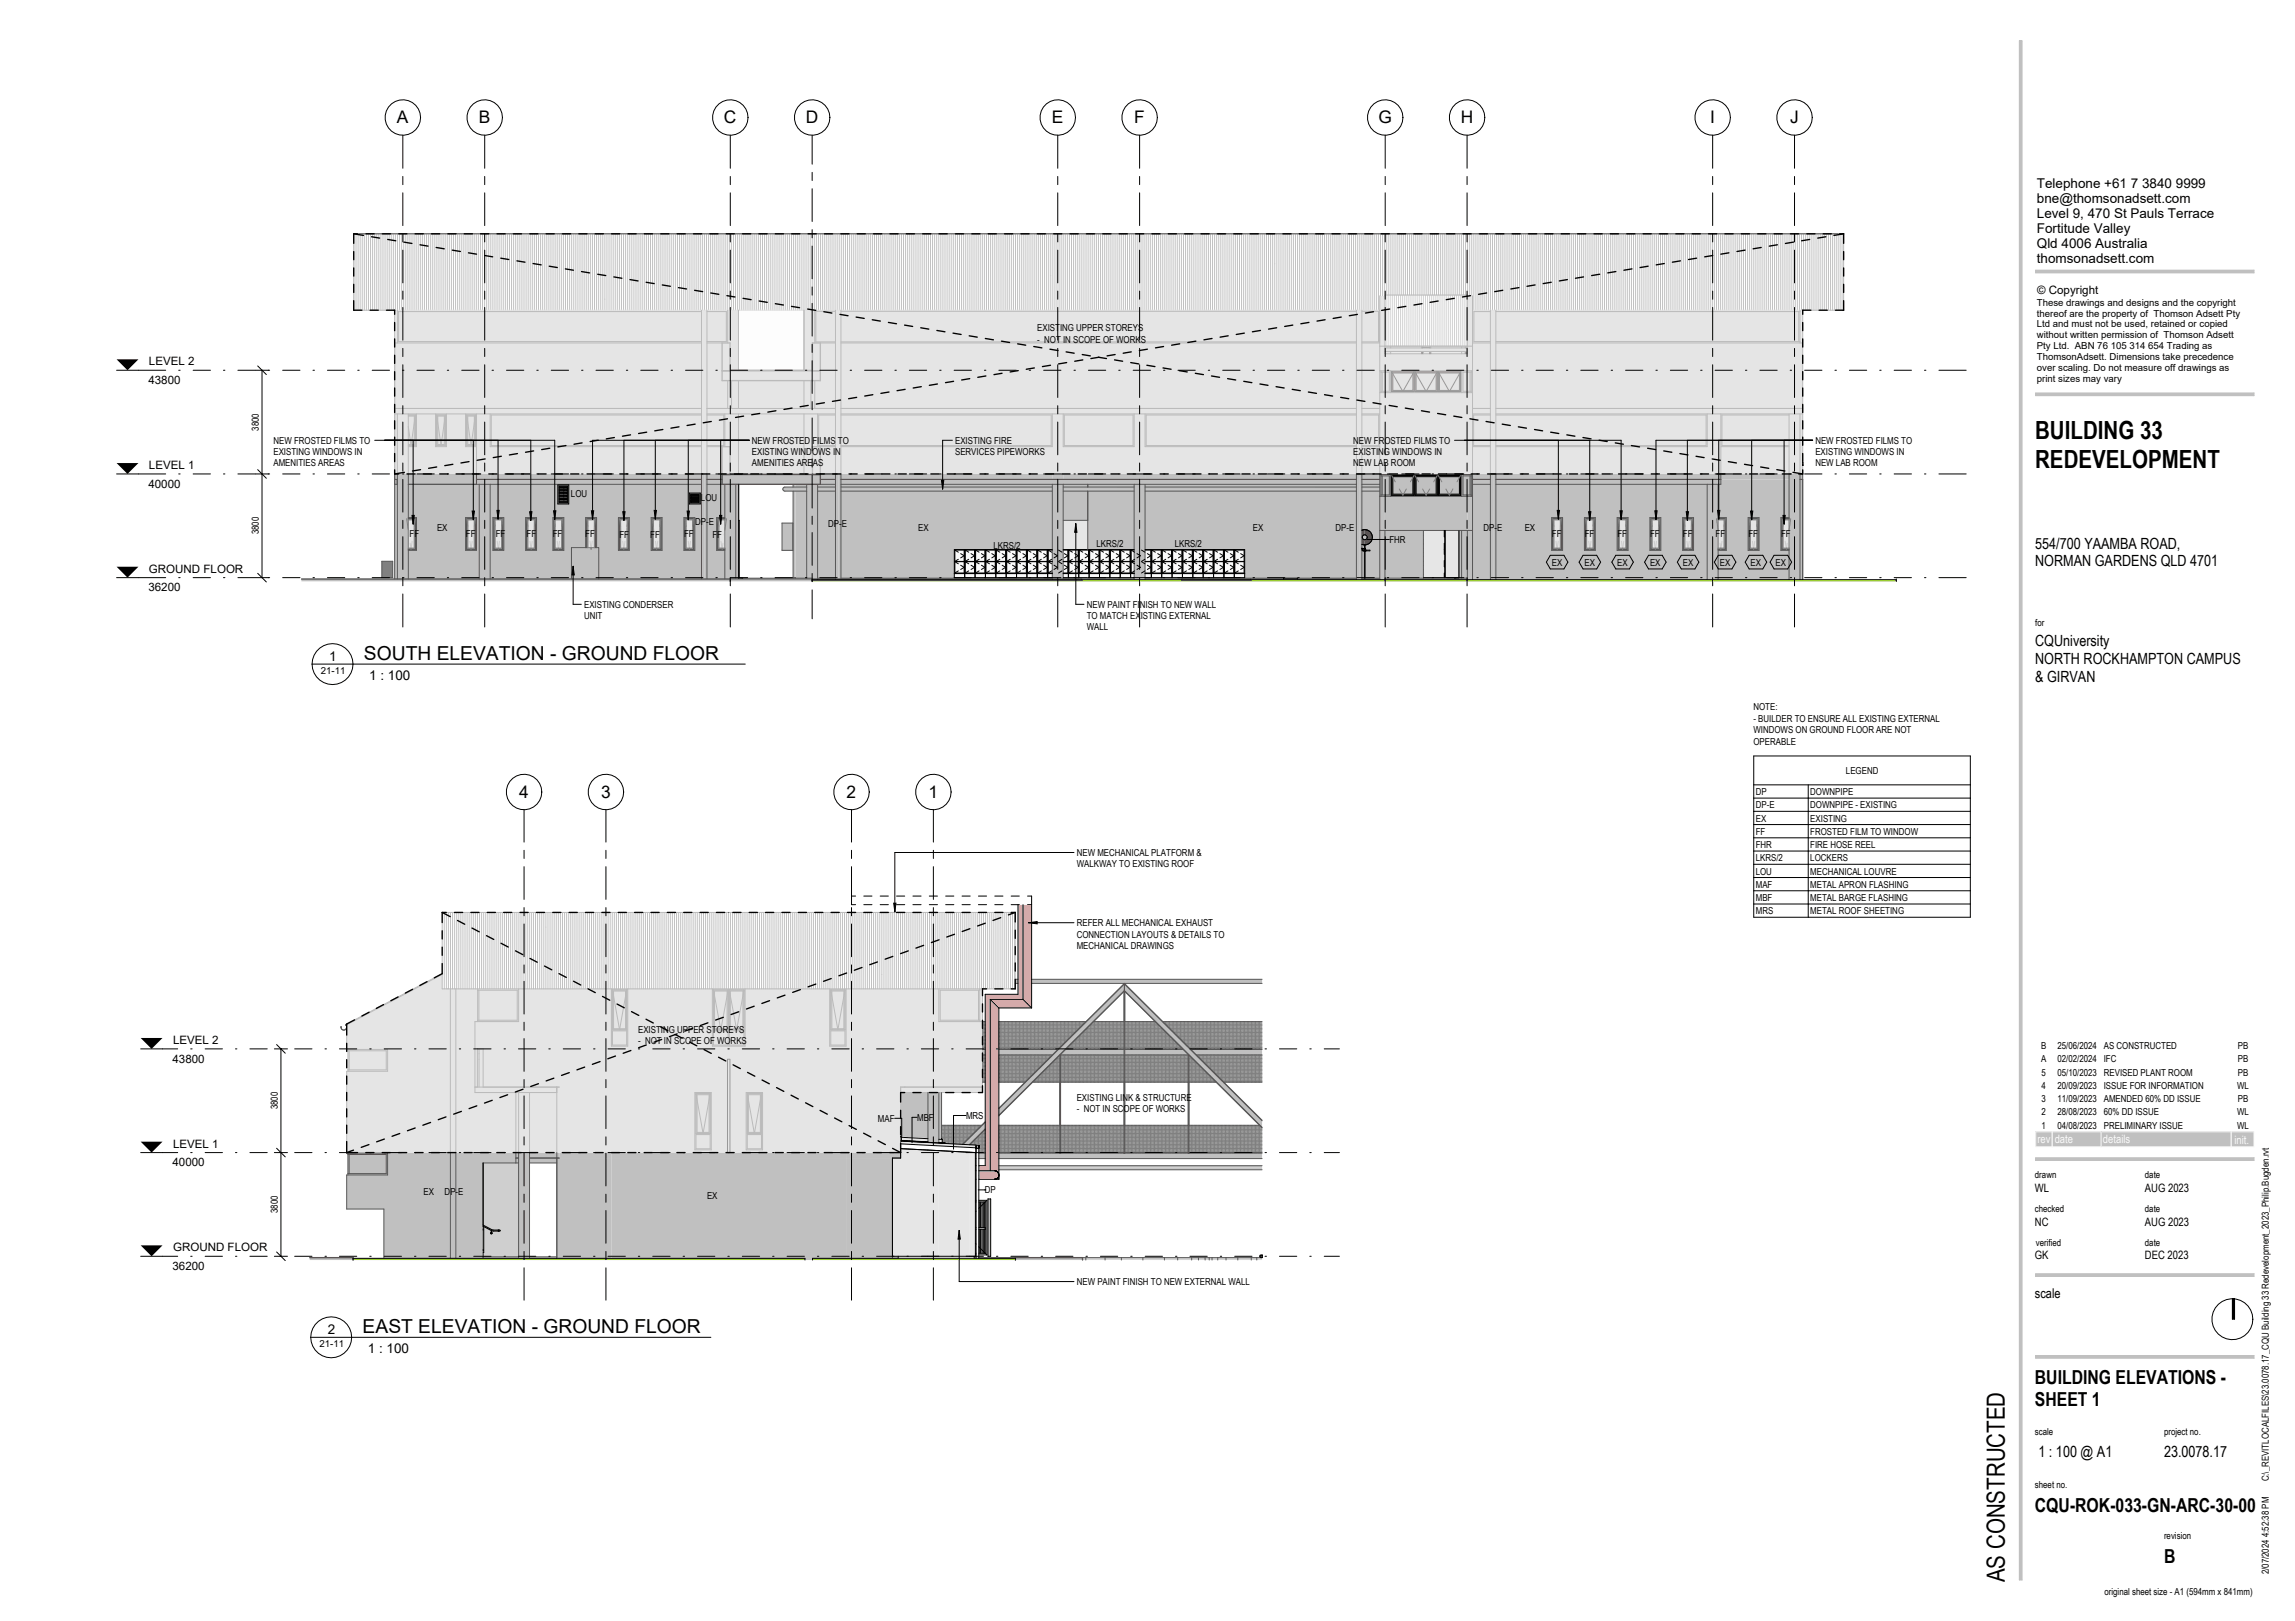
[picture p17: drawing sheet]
<svg xmlns="http://www.w3.org/2000/svg" width="841mm" height="594mm" viewBox="0 0 841 594" stroke-linecap="round" stroke-linejoin="round" font-family="sans-serif">
<defs><g id="words">
<g font-size="9.2">
<text x="745.8" y="160.9">BUILDING 33</text>
<text x="745.8" y="171.4">REDEVELOPMENT</text>
<text x="734.6" y="579.8" transform="rotate(-90 734.6 579.8)">AS CONSTRUCTED</text>
</g>
<g font-size="7.1">
<text x="133.4" y="241.8">SOUTH ELEVATION - GROUND FLOOR</text>
<text x="132.9" y="488.5">EAST ELEVATION - GROUND FLOOR</text>
<text x="745.7" y="507.2">BUILDING ELEVATIONS -</text>
<text x="745.7" y="515.2">SHEET 1</text>
<text x="745.7" y="554.2">CQU-ROK-033-GN-ARC-30-00</text>
<text x="793" y="572.8">B</text>
</g>
<g font-size="6.3">
<text x="145.5" y="45.2">A</text>
<text x="175.5" y="45.2">B</text>
<text x="265.3" y="45.2">C</text>
<text x="295.3" y="45.2">D</text>
<text x="385.5" y="45.2">E</text>
<text x="415.6" y="45.2">F</text>
<text x="505.1" y="45.2">G</text>
<text x="535.3" y="45.2">H</text>
<text x="626.7" y="45.2">I</text>
<text x="656" y="45.2">J</text>
<text x="190.3" y="292.4">4</text>
<text x="220.3" y="292.4">3</text>
<text x="310.3" y="292.4">2</text>
<text x="340.2" y="292.4">1</text>
</g>
<g font-size="5.6">
<text x="745.8" y="201">554/700 YAAMBA ROAD,</text>
<text x="745.8" y="207.6">NORMAN GARDENS QLD 4701</text>
<text x="745.8" y="236.6">CQUniversity</text>
<text x="745.8" y="243.2">NORTH ROCKHAMPTON CAMPUS</text>
<text x="745.8" y="249.7">&amp; GIRVAN</text>
<text x="747" y="533.9">1 : 100 @ A1</text>
<text x="793" y="533.9">23.0078.17</text>
</g>
<g font-size="4.9">
<text x="746.4" y="69">Telephone +61 7 3840 9999</text>
<text x="746.4" y="74.5">bne@thomsonadsett.com</text>
<text x="746.4" y="80">Level 9, 470 St Pauls Terrace</text>
<text x="746.4" y="85.5">Fortitude Valley</text>
<text x="746.4" y="91">Qld 4006 Australia</text>
<text x="746.4" y="96.5">thomsonadsett.com</text>
<text x="120.6" y="242.1">1</text>
<text x="135.3" y="249.2">1 : 100</text>
<text x="745.7" y="475.5">scale</text>
<text x="120.1" y="488.8">2</text>
<text x="134.8" y="495.9">1 : 100</text>
</g>
<g font-size="4.2">
<text x="746.5" y="107.7">© Copyright</text>
<text x="54.6" y="133.8">LEVEL 2</text>
<text x="54.4" y="140.8">43800</text>
<text x="54.6" y="171.8">LEVEL 1</text>
<text x="54.4" y="178.7">40000</text>
<text x="54.6" y="209.8">GROUND FLOOR</text>
<text x="54.4" y="216.7">36200</text>
<text x="63.4" y="382.5">LEVEL 2</text>
<text x="63.2" y="389.4">43800</text>
<text x="63.4" y="420.5">LEVEL 1</text>
<text x="63.2" y="427.4">40000</text>
<text x="745.7" y="436.8">WL</text>
<text x="786" y="436.8">AUG 2023</text>
<text x="745.7" y="449.1">NC</text>
<text x="786" y="449.1">AUG 2023</text>
<text x="63.4" y="458.5">GROUND FLOOR</text>
<text x="745.7" y="461.5">GK</text>
<text x="786" y="461.5">DEC 2023</text>
<text x="63.2" y="465.4">36200</text>
</g>
<g font-size="4.2" fill="#fafafa">
<text x="746.6" y="419">rev</text>
<text x="752.9" y="419">date</text>
<text x="770.6" y="419">details</text>
<text x="818.8" y="419.1">init.</text>
</g>
<g font-size="3.5">
<text x="746.4" y="112.1">These drawings and designs and the copyright</text>
<text x="746.4" y="116">thereof are the property of Thomson Adsett Pty</text>
<text x="746.4" y="120">Ltd and must not be used, retained or copied</text>
<text x="380.1" y="121.4">EXISTING UPPER STOREYS</text>
<text x="380.1" y="125.6">- NOT IN SCOPE OF WORKS</text>
<text x="746.4" y="124">without written permission of Thomson Adsett</text>
<text x="746.4" y="127.9">Pty Ltd. ABN 76 105 314 654 Trading as</text>
<text x="746.4" y="131.9">ThomsonAdsett. Dimensions take precedence</text>
<text x="746.4" y="135.9">over scaling. Do not measure off drawings as</text>
<text x="746.4" y="139.8">print sizes may vary</text>
<text x="94.8" y="157.8" transform="rotate(-90 94.8 157.8)">3800</text>
<text x="100.2" y="162.6">NEW FROSTED FILMS TO</text>
<text x="100.2" y="166.8">EXISTING WINDOWS IN</text>
<text x="275.5" y="162.6">NEW FROSTED FILMS TO</text>
<text x="275.5" y="166.8">EXISTING WINDOWS IN</text>
<text x="350" y="162.6">EXISTING FIRE</text>
<text x="350" y="166.8">SERVICES PIPEWORKS</text>
<text x="495.9" y="162.6">NEW FROSTED FILMS TO</text>
<text x="495.9" y="166.8">EXISTING WINDOWS IN</text>
<text x="665.2" y="162.6">NEW FROSTED FILMS TO</text>
<text x="665.2" y="166.8">EXISTING WINDOWS IN</text>
<text x="100.2" y="170.9">AMENITIES AREAS</text>
<text x="275.5" y="170.9">AMENITIES AREAS</text>
<text x="495.9" y="170.9">NEW LAB ROOM</text>
<text x="665.2" y="170.9">NEW LAB ROOM</text>
<text x="209.2" y="182.3">LOU</text>
<text x="256.9" y="183.7">LOU</text>
<text x="94.8" y="195.8" transform="rotate(-90 94.8 195.8)">3800</text>
<text x="150.1" y="196.8">FF</text>
<text x="160.2" y="194.6">EX</text>
<text x="170.7" y="196.8">FF</text>
<text x="181.6" y="196.8">FF</text>
<text x="193" y="196.8">FF</text>
<text x="202.6" y="196.8">FF</text>
<text x="214.4" y="196.8">FF</text>
<text x="227" y="197.3">FF</text>
<text x="238.3" y="197.3">FF</text>
<text x="250.7" y="196.8">FF</text>
<text x="254.8" y="192.5">DP-E</text>
<text x="261.1" y="197.3">FF</text>
<text x="303.5" y="193.1">DP-E</text>
<text x="336.5" y="194.6">EX</text>
<text x="459.1" y="194.6">EX</text>
<text x="489.4" y="194.6">DP-E</text>
<text x="543.6" y="194.6">DP-E</text>
<text x="558.7" y="194.6">EX</text>
<text x="568.7" y="196.8">FF</text>
<text x="580.7" y="196.8">FF</text>
<text x="592.7" y="196.8">FF</text>
<text x="604.7" y="196.8">FF</text>
<text x="616.7" y="196.8">FF</text>
<text x="628.7" y="196.8">FF</text>
<text x="640.7" y="196.8">FF</text>
<text x="652.7" y="196.8">FF</text>
<text x="364" y="201">LKRS/2</text>
<text x="401.8" y="200.3">LKRS/2</text>
<text x="430.5" y="200.3">LKRS/2</text>
<text x="509.1" y="199">FHR</text>
<text x="568.6" y="207.3">EX</text>
<text x="580.6" y="207.3">EX</text>
<text x="592.6" y="207.3">EX</text>
<text x="604.6" y="207.3">EX</text>
<text x="616.6" y="207.3">EX</text>
<text x="630.2" y="207.3">EX</text>
<text x="641.5" y="207.3">EX</text>
<text x="650.6" y="207.3">EX</text>
<text x="214" y="222.7">EXISTING CONDERSER</text>
<text x="214" y="226.9">UNIT</text>
<text x="398.2" y="222.7">NEW PAINT FINISH TO NEW WALL</text>
<text x="398.2" y="226.9">TO MATCH EXISTING EXTERNAL</text>
<text x="398.2" y="231">WALL</text>
<text x="745.8" y="229.4">for</text>
<text x="117.6" y="246.9">21-11</text>
<text x="642.6" y="260.3">NOTE:</text>
<text x="642.6" y="264.5">- BUILDER TO ENSURE ALL EXISTING EXTERNAL</text>
<text x="642.6" y="268.7">WINDOWS ON GROUND FLOOR ARE NOT</text>
<text x="642.6" y="272.8">OPERABLE</text>
<text x="676.4" y="283.6">LEGEND</text>
<text x="643.4" y="291.3">DP</text>
<text x="663.4" y="291.3">DOWNPIPE</text>
<text x="643.4" y="296.2">DP-E</text>
<text x="663.4" y="296.2">DOWNPIPE - EXISTING</text>
<text x="643.4" y="301.1">EX</text>
<text x="643.4" y="305.9">FF</text>
<text x="663.4" y="301.1">EXISTING</text>
<text x="663.4" y="305.9">FROSTED FILM TO WINDOW</text>
<text x="643.4" y="310.8">FHR</text>
<text x="663.4" y="310.8">FIRE HOSE REEL</text>
<text x="394.6" y="313.6">NEW MECHANICAL PLATFORM &amp;</text>
<text x="394.6" y="317.8">WALKWAY TO EXISTING ROOF</text>
<text x="643.4" y="315.6">LKRS/2</text>
<text x="663.4" y="315.6">LOCKERS</text>
<text x="643.4" y="320.5">LOU</text>
<text x="663.4" y="320.5">MECHANICAL LOUVRE</text>
<text x="643.4" y="325.3">MAF</text>
<text x="663.4" y="325.3">METAL APRON FLASHING</text>
<text x="643.4" y="330.2">MBF</text>
<text x="643.4" y="335">MRS</text>
<text x="663.4" y="330.2">METAL BARGE FLASHING</text>
<text x="663.4" y="335">METAL ROOF SHEETING</text>
<text x="394.6" y="339.4">REFER ALL MECHANICAL EXHAUST</text>
<text x="394.6" y="343.5">CONNECTION LAYOUTS &amp; DETAILS TO</text>
<text x="394.6" y="347.7">MECHANICAL DRAWINGS</text>
<text x="233.8" y="378.4">EXISTING UPPER STOREYS</text>
<text x="233.8" y="382.6">- NOT IN SCOPE OF WORKS</text>
<text x="748" y="389.3">A</text>
<text x="748" y="384.5">B</text>
<text x="753.9" y="389.3">02/02/2024</text>
<text x="753.9" y="384.5">25/06/2024</text>
<text x="770.9" y="389.3">IFC</text>
<text x="770.9" y="384.5">AS CONSTRUCTED</text>
<text x="820" y="389.3">PB</text>
<text x="820" y="384.5">PB</text>
<text x="748.1" y="394.2">5</text>
<text x="753.9" y="394.2">05/10/2023</text>
<text x="770.9" y="394.2">REVISED PLANT ROOM</text>
<text x="820" y="394.2">PB</text>
<text x="748.1" y="399">4</text>
<text x="753.9" y="399">20/09/2023</text>
<text x="770.9" y="399">ISSUE FOR INFORMATION</text>
<text x="819.8" y="399">WL</text>
<text x="101.8" y="406.5" transform="rotate(-90 101.8 406.5)">3800</text>
<text x="394.6" y="403.5">EXISTING LINK &amp; STRUCTURE</text>
<text x="394.6" y="407.7">- NOT IN SCOPE OF WORKS</text>
<text x="748.1" y="403.9">3</text>
<text x="753.9" y="403.9">11/09/2023</text>
<text x="770.9" y="403.9">AMENDED 60% DD ISSUE</text>
<text x="820" y="403.9">PB</text>
<text x="321.7" y="411.1">MAF</text>
<text x="336.1" y="410.7">MBF</text>
<text x="354" y="410.1">MRS</text>
<text x="748.1" y="413.6">1</text>
<text x="748.1" y="408.7">2</text>
<text x="753.9" y="413.6">04/08/2023</text>
<text x="753.9" y="408.7">28/08/2023</text>
<text x="770.9" y="413.6">PRELIMINARY ISSUE</text>
<text x="770.9" y="408.7">60% DD ISSUE</text>
<text x="819.8" y="413.6">WL</text>
<text x="819.8" y="408.7">WL</text>
<text x="745.7" y="431.7">drawn</text>
<text x="786" y="431.7">date</text>
<text x="360.8" y="437.3">DP</text>
<text x="155.2" y="438">EX</text>
<text x="162.9" y="438">DP-E</text>
<text x="259.1" y="439.2">EX</text>
<text x="101.8" y="444.5" transform="rotate(-90 101.8 444.5)">3800</text>
<text x="745.7" y="444.2">checked</text>
<text x="786" y="444.2">date</text>
<text x="746" y="456.5">verified</text>
<text x="786" y="456.5">date</text>
<text x="394.6" y="470.9">NEW PAINT FINISH TO NEW EXTERNAL WALL</text>
<text x="117.1" y="493.5">21-11</text>
<text x="745.7" y="525.9">scale</text>
<text x="793" y="525.9">project no.</text>
<text x="745.7" y="545.4">sheet no.</text>
<text x="831.5" y="542.9" transform="rotate(-90 831.5 542.9)">C:\_REVITLOCALFILES\23.0078.17_CQU Building 33 Redevelopment_2023_Philip.Bugden.rvt</text>
<text x="793" y="564">revision</text>
<text x="831.5" y="576.9" transform="rotate(-90 831.5 576.9)">2/07/2024 4:52:38 PM</text>
<text x="771.2" y="584.6">original sheet size - A1 (594mm x 841mm)</text>
</g>
</g></defs>
<g fill="#c0c0c0">
<path d="M145.6 173.7h4v38.5h-4z"/>
<path d="M175.6 177.5h4v34.7h-4z"/>
<path d="M265.6 177.5h4v34.4h-2v.3h-2z"/>
<path d="M295.6 177.5h4v34.7l-4-.3z"/>
<path d="M415.6 177.5h4v34.9h-4z"/>
<path d="M385.6 177.5h4v34.7h-4z"/>
<path d="M535.6 194.4h2.1v18l-.1-.5h-2z"/>
<path d="M507.5 211.9l.1 .3z"/>
<path d="M625.6 177.5h4v34.9h-4z"/>
<path d="M655.6 173.7h4v38.7h-4z"/>
<path d="M389.6 211.7h9v.2h-9z"/>
<path d="M290.6 211.7h.9v.2h-.9z"/>
<path d="M270.6 173.7h24v.2h-24z"/>
<path d="M174.6 173.7h.9v2h-.9z"/>
<path d="M175.5 173.7h4.1v2h-4.1z"/>
<path d="M267.5 173.7h3.1v.2h-3.1z"/>
<path d="M294.6 173.7h.9v.2h-.9z"/>
<path d="M295.5 173.7h2.2v.2h-2.2z"/>
<path d="M385.6 173.7h4v2h-4z"/>
<path d="M415.6 173.7h4v2h-4z"/>
<path d="M625.6 173.7h5v2h-5z"/>
<path d="M659.6 173.7h1v2h-1z"/>
<path d="M389.6 173.7h26v2h-26z"/>
<path d="M630.6 173.7h25v2h-25z"/>
<path d="M264.6 173.9h36v3.6h-36z"/>
<path d="M145.5 177.5l.1 34.7zM259.1 177.5v34.7h6.5v-10.5h-3v-12h3v-12.2zM149.6 177.5v12.2h3v12h-3v10.5h26v-34.7zM179.6 177.5v34.7h29.8v-11.5h5.2v-11h4v11h.8v11.5h37.7v-34.7zM269.6 177.5v34.4h1v-34.4zM170.6 189.7h4v12h-4zM202.6 189.7h4v12h-4zM226.6 189.7h4v12h-4zM180.6 189.7h4v12h-4zM192.6 189.7h4v12h-4zM238.6 189.7h4v12h-4zM250.6 189.7h4v12h-4zM252.6 180.7h4v4h-4zM204.4 177.7h4v7h-4z"/>
<path d="M290.6 180v31.7h.9v-31.7zM290.6 177.5v1h.9v-1z"/>
<path d="M291.5 180v31.9h4.1v-31.9zM291.5 177.5v1h4.1v-1z"/>
<path d="M548.2 177.5v34.9h77.4v-34.9zM630.6 175.7v1.8h-1v12.2h3v12h-3v10.7h26v-10.7h-3v-12h3v-14zM539.6 177.5v34.9h6.6v-34.9zM659.6 175.7v36.7h1v-36.7zM534.6 194.4v17.5h1v-17.5zM640.6 189.7h4v12h-4zM592.6 189.7h4v12h-4zM580.6 189.7h4v12h-4zM568.6 189.7h4v12h-4zM616.6 189.7h4v12h-4zM604.6 189.7h4v12h-4z"/>
<path d="M299.6 180v31.9h6.6v-31.9zM308.2 180v31.9h77.4v-.2h-35.9v-10.3h35.9v-21.4zM308.2 177.5v1h77.4v-1zM299.6 177.5v1h6.6v-1z"/>
<path d="M144.6 173.7v3.8h1v-3.8zM149.6 173.7v3.8h25v-3.8z"/>
<path d="M179.6 173.7v2h77.5v-2zM259.1 173.7v2h5.5v-2z"/>
<path d="M308.2 173.7v2h77.4v-2zM300.6 173.7v2h5.6v-2z"/>
<path d="M419.6 173.7v2h77.5v-2zM499.1 173.7v2h6.5v-2z"/>
<path d="M548.2 173.7v2h77.4v-2zM539.6 173.7v2h6.6v-2z"/>
</g>
<g fill="#d4d4d4">
<path d="M267.6 211.9h30v.3h-30z"/>
<path d="M507.6 211.9h30v.5h-30z"/>
<path d="M389.6 211.9v.3h6.8v.2h19.2v-.5zM419.6 211.9v.5h13.3v-.2h37.5v-.3zM308.2 211.9v.3h77.4v-.3zM299.6 211.9v.3h6.6v-.3z"/>
<path d="M475.4 211.9v.3h21.7v-.3zM499.1 211.9v.3h6.5v-.3z"/>
</g>
<g fill="#c0c0c0">
<path d="M144.6 177.5h.9v34.7h-.9z"/>
<path d="M264.6 173.7h2.9v.2h-2.9z"/>
<path d="M174.6 175.7v1.8h82.5v-1.8zM259.1 175.7v1.8h5.5v-1.8z"/>
<path d="M539.6 175.7v1.8h6.6v-1.8zM548.2 175.7v1.8h82.4v-1.8z"/>
<path d="M499.1 175.7v1.8h6.5v-1.8zM300.6 175.7v1.8h5.6v-1.8zM308.2 175.7v1.8h188.9v-1.8z"/>
</g>
<path d="M297.7 173.8h2.9" fill="none" stroke="#c0c0c0" stroke-width=".37"/>
<g fill="#c0c0c0">
<path d="M505.6 173.9h.5v8h-.5z"/>
<path d="M505.6 194.4h1.9v18h-1.9z"/>
<path d="M505.6 181.9v12.5h1.9v-12.5zM505.6 173.7v.2h1.9v-.2z"/>
</g>
<path d="M539.4 173.9v8" fill="none" stroke="#c0c0c0" stroke-width=".45"/>
<g fill="#c0c0c0">
<path d="M537.7 194.4h1.9v18h-1.9z"/>
<path d="M507.5 194.4h14.1v17.5h-14.1z"/>
<path d="M629.6 190.1h2.6v11.2h-2.6v-.4h2.2v-10.4h-2.2z"/>
<path d="M629.6 189.7h3v12h-3v-.4h2.6v-11.2h-2.6z"/>
<path d="M653 190.1h2.6v.4h-2.2v10.4h2.2v.4h-2.6z"/>
<path d="M652.6 189.7h3v.4h-2.6v11.2h2.6v.4h-3z"/>
<path d="M149.6 190.1h2.6v11.2h-2.6v-.4h2.2v-10.4h-2.2z"/>
<path d="M149.6 189.7h3v12h-3v-.4h2.6v-11.2h-2.6z"/>
<path d="M215 190.1h3.2v10.6h-.4v-10.2h-2.4v10.2h-.4z"/>
<path d="M214.6 189.7h4v11h-.4v-10.6h-3.2v10.6h-.4z"/>
<path d="M263 190.1h2.6v.4h-2.2v10.4h2.2v.4h-2.6z"/>
<path d="M262.6 189.7h3v.4h-2.6v11.2h2.6v.4h-3z"/>
<path d="M506.5 174.4h2.6v7h-2.6z"/>
<path d="M506.1 173.9h3.5v8h-3.5v-.5h3v-7h-3z"/>
<path d="M506.1 174.4h.4v7h-.4z"/>
<path d="M536.1 174.4h2.6v7h-2.6z"/>
<path d="M535.6 173.9h3.6v.5h-3.1v7h3.1v.5h-3.6z"/>
<path d="M538.7 174.4h.5v7h-.5z"/>
<path d="M258.1 173.7h1v38.5h-1z"/>
<path d="M257.1 173.7h1v38.5h-1z"/>
<path d="M306.2 173.7h1v38.5h-1z"/>
<path d="M307.2 173.7h1v38.5h-1z"/>
<path d="M498.1 173.7h1v38.7h-1z"/>
<path d="M497.1 173.7h1v38.7h-1z"/>
<path d="M546.2 173.7h1v38.7h-1z"/>
<path d="M547.2 173.7h.9l.1 38.7h-1z"/>
<path d="M110.4 212.2h157.2v.8h-157.2z"/>
<path d="M537.7 181.9v12.5h1.9v-12.5zM537.7 173.7v.2h1.9v-.2z"/>
<path d="M507.5 181.9v12.5h30.2v-12.5zM507.5 173.7v.2h30.2v-.2z"/>
<path d="M569 190.1v11.2h3.2v-11.2zM569.4 190.5h2.4v10.4h-2.4z"/>
<path d="M568.6 189.7v12h4v-12zM569 190.1h3.2v11.2h-3.2z"/>
<path d="M581 190.1v11.2h3.2v-11.2zM581.4 190.5h2.4v10.4h-2.4z"/>
<path d="M580.6 189.7v12h4v-12zM581 190.1h3.2v11.2h-3.2z"/>
<path d="M593 190.1v11.2h3.2v-11.2zM593.4 190.5h2.4v10.4h-2.4z"/>
<path d="M592.6 189.7v12h4v-12zM593 190.1h3.2v11.2h-3.2z"/>
<path d="M605 190.1v11.2h3.2v-11.2zM605.4 190.5h2.4v10.4h-2.4z"/>
<path d="M604.6 189.7v12h4v-12zM605 190.1h3.2v11.2h-3.2z"/>
<path d="M617 190.1v11.2h3.2v-11.2zM617.4 190.5h2.4v10.4h-2.4z"/>
<path d="M616.6 189.7v12h4v-12zM617 190.1h3.2v11.2h-3.2z"/>
<path d="M641 190.1v11.2h3.2v-11.2zM641.4 190.5h2.4v10.4h-2.4z"/>
<path d="M640.6 189.7v12h4v-12zM641 190.1h3.2v11.2h-3.2z"/>
<path d="M171 190.1v11.2h3.2v-11.2zM171.4 190.5h2.4v10.4h-2.4z"/>
<path d="M170.6 189.7v12h4v-12zM171 190.1h3.2v11.2h-3.2z"/>
<path d="M181 190.1v11.2h3.2v-11.2zM181.4 190.5h2.4v10.4h-2.4z"/>
<path d="M180.6 189.7v12h4v-12zM181 190.1h3.2v11.2h-3.2z"/>
<path d="M193 190.1v11.2h3.2v-11.2zM193.4 190.5h2.4v10.4h-2.4z"/>
<path d="M192.6 189.7v12h4v-12zM193 190.1h3.2v11.2h-3.2z"/>
<path d="M203 190.1v11.2h3.2v-11.2zM203.4 190.5h2.4v10.4h-2.4z"/>
<path d="M202.6 189.7v12h4v-12zM203 190.1h3.2v11.2h-3.2z"/>
<path d="M227 190.1v11.2h3.2v-11.2zM227.4 190.5h2.4v10.4h-2.4z"/>
<path d="M226.6 189.7v12h4v-12zM227 190.1h3.2v11.2h-3.2z"/>
<path d="M239 190.1v11.2h3.2v-11.2zM239.4 190.5h2.4v10.4h-2.4z"/>
<path d="M238.6 189.7v12h4v-12zM239 190.1h3.2v11.2h-3.2z"/>
<path d="M251 190.1v11.2h3.2v-11.2zM251.4 190.5h2.4v10.4h-2.4z"/>
<path d="M250.6 189.7v12h4v-12zM251 190.1h3.2v11.2h-3.2z"/>
<path d="M267.6 212.2v.8h30v-.8zM694.9 212.2v.8z"/>
<path d="M297.6 212.2v.2h98.8v-.2zM432.9 212.2v.2h25.4v-.2z"/>
</g>
<path d="M507.5 212.2l.1 .2zM458.3 212.2v.2h38.8v-.2zM499.1 212.2v.2h6.5v-.2z" fill="#d4d4d4"/>
<path d="M297.6 212.4h397.3v.6h-397.3z" fill="#97d711"/>
<g fill="#c0c0c0">
<path d="M527.5 174.7h7.3v6.4h-7.3z"/>
<path d="M518.9 174.7h7.4v6.4h-7.4z"/>
<path d="M510.4 174.7h7.3v6.4h-7.3z"/>
<path d="M518.5 174.3v7.2h8.2v-7.2zM518.9 174.7h7.4v6.4h-7.4z"/>
<path d="M527.1 174.3v7.2h8.1v-7.2zM527.5 174.7h7.3v6.4h-7.3z"/>
<path d="M510 174.3v7.2h8.1v-7.2zM510.4 174.7h7.3v6.4h-7.3z"/>
<path d="M509.6 173.9v8h26v-8zM518.5 174.3h8.2v7.2h-8.2zM510 174.3h8.1v7.2h-8.1zM527.1 174.3h8.1v7.2h-8.1z"/>
</g>
<path d="M204.9 183.2v.5h1.7v-.5zM204.9 182.1v.4h1.7v-.4zM204.9 181v.4h1.7v-.4zM204.9 179.8v.5h1.7v-.5zM204.9 178.7v.4h1.7v-.4z" fill="#cfcfcf"/>
<path d="M270.6 177.5l.1 34.2z" fill="#fff"/>
<g fill="#c0c0c0">
<path d="M286.6 191.7h4v10h-4z"/>
<path d="M209.4 200.7h10v11.5h-10z"/>
</g>
<path d="M139.9 205.7h4v6h-4z" fill="#7f7f7f"/>
<path d="M660.6 169.5l.1 1z" fill="#e6e6e6"/>
<path d="M521 128.8v.8h.2v-.8zM537 128.8v.8h.3v-.8zM521 127.1v.4h.2v-.4zM537 127.1v.4h.3v-.4z" fill="#cbcbcb"/>
<path d="M145.6 113.7v12h-1v48h516v-48h-1v-12h-120v-5.3h-1.9v18.7h-.4v.4h-.3v-.4h-1.4v.4h-26v-.4h-2.1v-18.7h-1.9v5.3h-211v22h-24v-22zM509.6 128.8h26v.8h-26zM537 128.8h.3v.8h-.3z" fill="#e5e5e5"/>
<path d="M523.9 128.8v.8h.4v-.8zM521.2 127.4l3.1 .1v-.4h-.4v.3z" fill="#e8e8e8"/>
<path d="M524.3 128.8v.8h11.3v-.8zM509.6 128.8v.8h11.4v-.8zM521.2 128.8v.8h2.7v-.8zM509.6 127.1v.4h11.4v-.4zM524.3 127.1v.4h11.3v-.4zM521.2 127.1v.3h2.7v-.3zM144.6 113.7v12h1v-12zM659.6 113.7v12h1v-12z" fill="#ebebeb"/>
<path d="M270.6 113.7h24v22h-24z" fill="#fdfdfd"/>
<path d="M129.6 85.7h546v28h-136v-5.3h-1.9v18.7h-30.2v-18.7h-1.9v5.3h-376z" fill="#fff"/>
<g fill="#fafafa">
<path d="M349.7 210.2h3.8v1.5h-3.8z"/>
<path d="M349.7 201.4h3.8v8.8h-3.8z"/>
<path d="M353.5 210.2h3.8v1.5h-3.8z"/>
<path d="M353.5 201.4h3.8v8.8h-3.8z"/>
<path d="M357.3 210.2h3.8v1.5h-3.8z"/>
<path d="M357.3 201.4h3.8v8.8h-3.8z"/>
<path d="M361.1 210.2h3.8v1.5h-3.8z"/>
<path d="M361.1 201.4h3.8v8.8h-3.8z"/>
<path d="M364.9 210.2h3.8v1.5h-3.8z"/>
<path d="M364.9 201.4h3.8v8.8h-3.8z"/>
<path d="M368.7 210.2h3.8v1.5h-3.8z"/>
<path d="M368.7 201.4h3.8v8.8h-3.8z"/>
<path d="M372.5 210.2h3.8v1.5h-3.8z"/>
<path d="M372.5 201.4h3.8v8.8h-3.8z"/>
<path d="M376.3 210.2h3.8v1.5h-3.8z"/>
<path d="M376.3 201.4h3.8v8.8h-3.8z"/>
<path d="M380.1 210.2h3.8v1.5h-3.8z"/>
<path d="M380.1 201.4h3.8v8.8h-3.8z"/>
<path d="M383.9 210.2h1.7v1.5h-1.7z"/>
<path d="M383.9 201.4h1.7v8.8h-1.7z"/>
<path d="M389.6 210.2h1.9v1.5h-1.9z"/>
<path d="M389.6 201.4h1.9v8.8h-1.9z"/>
<path d="M391.5 210.2h3.8v1.5h-3.8z"/>
<path d="M391.5 201.4h3.8v8.8h-3.8z"/>
<path d="M395.3 210.2h3.8v1.5h-3.8z"/>
<path d="M395.3 201.4h3.8v8.8h-3.8z"/>
<path d="M399.1 210.2h3.8v1.5h-3.8z"/>
<path d="M399.1 201.4h3.8v8.8h-3.8z"/>
<path d="M402.9 210.2h3.8v1.5h-3.8z"/>
<path d="M402.9 201.4h3.8v8.8h-3.8z"/>
<path d="M406.7 210.2h3.8v1.5h-3.8z"/>
<path d="M406.7 201.4h3.8v8.8h-3.8z"/>
<path d="M410.5 210.2h3.8v1.5h-3.8z"/>
<path d="M410.5 201.4h3.8v8.8h-3.8z"/>
<path d="M414.3 210.2h1.3v1.5h-1.3z"/>
<path d="M414.3 201.4h1.3v8.8h-1.3z"/>
<path d="M419.6 210.2h2.3v1.5h-2.3z"/>
<path d="M419.6 201.4h2.3v8.8h-2.3z"/>
<path d="M421.9 210.2h3.8v1.5h-3.8z"/>
<path d="M421.9 201.4h3.8v8.8h-3.8z"/>
<path d="M425.7 210.2h3.8v1.5h-3.8z"/>
<path d="M425.7 201.4h3.8v8.8h-3.8z"/>
<path d="M429.5 210.2h3.8v1.5h-3.8z"/>
<path d="M429.5 201.4h3.8v8.8h-3.8z"/>
<path d="M433.3 210.2h3.8v1.5h-3.8z"/>
<path d="M433.3 201.4h3.8v8.8h-3.8z"/>
<path d="M437.1 210.2h3.8v1.5h-3.8z"/>
<path d="M437.1 201.4h3.8v8.8h-3.8z"/>
<path d="M440.9 210.2h3.8v1.5h-3.8z"/>
<path d="M440.9 201.4h3.8v8.8h-3.8z"/>
<path d="M444.7 210.2h3.8v1.5h-3.8z"/>
<path d="M444.7 201.4h3.8v8.8h-3.8z"/>
<path d="M448.5 210.2h3.8v1.5h-3.8z"/>
<path d="M448.5 201.4h3.8v8.8h-3.8z"/>
<path d="M452.3 210.2h3.8v1.5h-3.8z"/>
<path d="M452.3 201.4h3.8v8.8h-3.8z"/>
</g>
<g fill="#c0c0c0">
<path d="M389.6 178.5v.7h26v-.7zM308.2 178.5v.7h77.4v-.7zM287.1 178.7l-.2 .5h8.7v-.7h-8zM499.1 178.5v.7h6.5v-.7zM419.6 178.5v.7h77.5v-.7zM299.6 178.5v.7h6.6v-.7z"/>
<path d="M419.6 179.2v.8h77.5v-.8zM286.9 179.2l.2 .6 .5 .2h8v-.8zM389.6 179.2v.8h26v-.8zM499.1 179.2v.8h6.5v-.8zM308.2 179.2v.8h77.4v-.8zM299.6 179.2v.8h6.6v-.8z"/>
</g>
<path d="M270.7 190.7l.2 21z" fill="#7f7f7f"/>
<path d="M206.6 183.2v.5h1.3v-.5zM206.6 182.1v.4h1.3v-.4zM206.6 181v.4h1.3v-.4zM206.6 179.8v.5h1.3v-.5zM206.6 178.7v.4h1.3v-.4z" fill="#cfcfcf"/>
<path d="M389.6 190.7h9v10.7h-9z" fill="#e6e6e6"/>
<path d="M521.6 211.8h12.9" fill="none" stroke="#c0c0c0" stroke-width=".37"/>
<path d="M529.6 194.4h5v17.3h-5z" fill="#e6e6e6"/>
<path d="M529.5 194.4v17.3" fill="none" stroke="#7f7f7f" stroke-width=".37"/>
<path d="M270.7 211.7l1.5 .2h-1.5z" fill="#c0c0c0"/>
<path d="M521.6 194.4h7.8v17.3h-7.8z" fill="#e6e6e6"/>
<g fill="#c0c0c0">
<path d="M398.6 211.7v.2h17v-.2zM499.1 180v14.3l1.9-.1a2.79 2.79 0 0 1 1.9 3 2.79 2.79 0 0 1-2.6 2.4v2h1.7v.2h-1.7l-.1 .3v9.8h5.4v-31.9zM499.2 201.1l.2 .7-.3-.4v10.5h.9v-9.8l-.3-.4 .2-.7zM419.6 180v21.4h36.5v10.3h-36.5v.2h77.5v-31.9zM398.6 180v21.4h17v-21.4zM499.1 199.4v1.6h.8l.1-1.4zM419.6 177.5v1h77.5v-1zM398.6 177.5v1h17v-1zM499.1 177.5v1h6.5v-1z"/>
<path d="M389.6 180v10.7h9v-10.7zM389.6 177.5v1h9v-1z"/>
</g>
<path d="M204.9 179.1h3v.2h-3z" fill="#7f7f7f"/>
<path d="M204.9 179.7h3" fill="none" stroke="#7f7f7f" stroke-width=".37"/>
<g fill="#7f7f7f">
<path d="M204.9 179.3h3v.3h-3z"/>
<path d="M204.9 180.3h3v.2h-3z"/>
</g>
<path d="M204.9 180.9h3" fill="none" stroke="#7f7f7f" stroke-width=".37"/>
<g fill="#7f7f7f">
<path d="M204.9 180.5h3v.3h-3z"/>
<path d="M204.9 181.4h3v.2h-3z"/>
<path d="M204.9 181.9h3v.2h-3z"/>
</g>
<path d="M204.9 181.7h3M204.9 182.6h3" fill="none" stroke="#7f7f7f" stroke-width=".37"/>
<g fill="#7f7f7f">
<path d="M204.9 183h3v.2h-3z"/>
<path d="M204.9 182.7h3v.3h-3z"/>
<path d="M204.9 178.5h3v.2h-3z"/>
</g>
<path d="M204.9 178.3h3" fill="none" stroke="#7f7f7f" stroke-width=".37"/>
<g fill="#7f7f7f">
<path d="M204.9 183.7h3v.2h-3z"/>
<path d="M204.9 183.9h3v.3h-3z"/>
<path d="M204.4 177.7v7h4v-7zM204.9 178.2h3v6h-3z"/>
</g>
<g fill="#e5e5e5">
<path d="M263.4 190.5h2.2v10.4h-2.2z"/>
<path d="M251.4 190.5h2.4v10.4h-2.4z"/>
<path d="M239.4 190.5h2.4v10.4h-2.4z"/>
<path d="M227.4 190.5h2.4v10.4h-2.4z"/>
<path d="M203.4 190.5h2.4v10.4h-2.4z"/>
<path d="M193.4 190.5h2.4v10.4h-2.4z"/>
<path d="M181.4 190.5h2.4v10.4h-2.4z"/>
<path d="M171.4 190.5h2.4v10.4h-2.4z"/>
<path d="M149.6 190.5h2.2v10.4h-2.2z"/>
<path d="M215.4 190.5h2.4v10.2h-2.4z"/>
</g>
<g fill="#7f7f7f">
<path d="M253.1 181.7h3z"/>
<path d="M253.1 182h3v.2h-3z"/>
<path d="M253.1 181.7h3v.3h-3z"/>
<path d="M253.1 182.2l3 .1z"/>
<path d="M253.1 182.6h3v.2h-3z"/>
<path d="M253.1 182.3h3v.3h-3z"/>
<path d="M253.1 182.8h3z"/>
<path d="M253.1 183.1h3v.2h-3z"/>
<path d="M253.1 182.8h3v.3h-3z"/>
</g>
<path d="M253.1 183.3h3" fill="none" stroke="#7f7f7f" stroke-width=".37"/>
<g fill="#7f7f7f">
<path d="M253.1 183.6h3v.2h-3z"/>
<path d="M253.1 183.3h3v.3h-3z"/>
<path d="M253.1 181.5h3v.2h-3z"/>
</g>
<path d="M253.1 181.3h3" fill="none" stroke="#7f7f7f" stroke-width=".37"/>
<g fill="#7f7f7f">
<path d="M253.1 183.8l3 .1z"/>
<path d="M253.1 183.9h3v.3h-3z"/>
<path d="M252.6 180.7v4h4v-4zM253.1 181.2h3v3h-3z"/>
</g>
<g fill="#e5e5e5">
<path d="M569.4 190.5h2.4v10.4h-2.4z"/>
<path d="M581.4 190.5h2.4v10.4h-2.4z"/>
<path d="M593.4 190.5h2.4v10.4h-2.4z"/>
<path d="M605.4 190.5h2.4v10.4h-2.4z"/>
<path d="M617.4 190.5h2.4v10.4h-2.4z"/>
<path d="M629.6 190.5h2.2v10.4h-2.2z"/>
<path d="M641.4 190.5h2.4v10.4h-2.4z"/>
<path d="M653.4 190.5h2.2v10.4h-2.2z"/>
</g>
<path d="M500 199.7h.2v1.2h-.2z" fill="#e1e1e1"/>
<path d="M499.1 201l.1 .1z" fill="#191919"/>
<path d="M499.1 201.1l.1 .7h.2z" fill="#d08666"/>
<g fill="#e1e1e1">
<path d="M499.9 201.1l.2 .1z"/>
<path d="M500.1 201.1l.2 .1z"/>
<path d="M499.9 201.2l.2 .2z"/>
<path d="M500.1 201.2l.2 .2zM500.1 200.9l.2 .2z"/>
</g>
<path d="M500.7 201.6h1.3v.2h-1.3z" fill="#c0c0c0"/>
<g fill="#d08666">
<path d="M500.2 201.6l.1 .2z"/>
<path d="M500.3 201.6l.4 .2z"/>
<path d="M499.7 201.6l.5 .2-.4 .1z"/>
<path d="M500 202.1h.2v9.8h-.2z"/>
<path d="M499.9 201.9l.4 .1zM499.9 201.5l.4 .1z"/>
<path d="M500.1 202l.2 .1zM500.1 201.4l.2 .1z"/>
<path d="M499.9 202l.2 .1zM499.9 201.4l.2 .1z"/>
</g>
<circle cx="500.1" cy="196.9" r=".9" fill="#c0c0c0"/>
<g fill="#f00">
<path d="M500.1 194.1a2.76 2.76 0 0 1 2.8 2.8 2.76 2.76 0 0 1-2.8 2.7v-1.8a.9 .9 0 0 0 .9-.9 .9 .9 0 0 0-.9-.9z"/>
<path d="M499.1 194.3l1-.2v1.9a.9 .9 0 0 0-.9 .9 .9 .9 0 0 0 .9 .9v1.8l-1-.2z"/>
<path d="M500.1 199.6a2.74 2.74 0 0 0 2.8-2.5 2.83 2.83 0 0 1-2.8 2.5zM500.7 194.2a2.76 2.76 0 0 1 2.2 3 2.68 2.68 0 0 0-2.2-3zM500.1 194.1l.6 .1z"/>
<path d="M499.1 199.4l.4 .2zM499.5 199.6l.6 .1zM499.1 194.3l1-.2z"/>
</g>
<path d="M470.4 211.9h5v.3h-5z" fill="#d4d4d4"/>
<path d="M533 211.9l1.6-.2v.2z" fill="#c0c0c0"/>
<g fill="none" stroke="#c1c1c1" stroke-width=".37">
<path d="M129.7 85.7v28M130.5 85.7v28M131.2 85.7v28M132 85.7v28M132.7 85.7v28M133.5 85.7v28M134.3 85.7v28M135 85.7v28M135.8 85.7v28M136.5 85.7v28M137.3 85.7v28M138.1 85.7v28"/>
<path d="M138.8 85.7v28M139.6 85.7v28M140.3 85.7v28M141.1 85.7v28M141.9 85.7v28M142.6 85.7v28M143.4 85.7v28M144.1 85.7v28M144.9 85.7v28M145.7 85.7v28M146.4 85.7v28M147.2 85.7v28"/>
<path d="M147.9 85.7v28M148.7 85.7v28M149.5 85.7v28M150.2 85.7v28M151 85.7v28M151.7 85.7v28M152.5 85.7v28M153.3 85.7v28M154 85.7v28M154.8 85.7v28M155.5 85.7v28M156.3 85.7v28"/>
<path d="M157.1 85.7v28M157.8 85.7v28M158.6 85.7v28M159.3 85.7v28M160.1 85.7v28M160.9 85.7v28M161.6 85.7v28M162.4 85.7v28M163.1 85.7v28M163.9 85.7v28M164.7 85.7v28M165.4 85.7v28"/>
<path d="M166.2 85.7v28M166.9 85.7v28M167.7 85.7v28M168.5 85.7v28M169.2 85.7v28M170 85.7v28M170.7 85.7v28M171.5 85.7v28M172.3 85.7v28M173 85.7v28M173.8 85.7v28M174.5 85.7v28"/>
<path d="M175.3 85.7v28M176.1 85.7v28M176.8 85.7v28M177.6 85.7v28M178.3 85.7v28M179.1 85.7v28M179.9 85.7v28M180.6 85.7v28M181.4 85.7v28M182.1 85.7v28M182.9 85.7v28M183.7 85.7v28"/>
<path d="M184.4 85.7v28M185.2 85.7v28M185.9 85.7v28M186.7 85.7v28M187.5 85.7v28M188.2 85.7v28M189 85.7v28M189.7 85.7v28M190.5 85.7v28M191.3 85.7v28M192 85.7v28M192.8 85.7v28"/>
<path d="M193.5 85.7v28M194.3 85.7v28M195.1 85.7v28M195.8 85.7v28M196.6 85.7v28M197.3 85.7v28M198.1 85.7v28M198.9 85.7v28M199.6 85.7v28M200.4 85.7v28M201.1 85.7v28M201.9 85.7v28"/>
<path d="M202.7 85.7v28M203.4 85.7v28M204.2 85.7v28M204.9 85.7v28M205.7 85.7v28M206.5 85.7v28M207.2 85.7v28M208 85.7v28M208.7 85.7v28M209.5 85.7v28M210.3 85.7v28M211 85.7v28"/>
<path d="M211.8 85.7v28M212.5 85.7v28M213.3 85.7v28M214.1 85.7v28M214.8 85.7v28M215.6 85.7v28M216.3 85.7v28M217.1 85.7v28M217.9 85.7v28M218.6 85.7v28M219.4 85.7v28M220.1 85.7v28"/>
<path d="M220.9 85.7v28M221.7 85.7v28M222.4 85.7v28M223.2 85.7v28M223.9 85.7v28M224.7 85.7v28M225.5 85.7v28M226.2 85.7v28M227 85.7v28M227.7 85.7v28M228.5 85.7v28M229.3 85.7v28"/>
<path d="M230 85.7v28M230.8 85.7v28M231.5 85.7v28M232.3 85.7v28M233.1 85.7v28M233.8 85.7v28M234.6 85.7v28M235.3 85.7v28M236.1 85.7v28M236.9 85.7v28M237.6 85.7v28M238.4 85.7v28"/>
<path d="M239.1 85.7v28M239.9 85.7v28M240.7 85.7v28M241.4 85.7v28M242.2 85.7v28M242.9 85.7v28M243.7 85.7v28M244.5 85.7v28M245.2 85.7v28M246 85.7v28M246.7 85.7v28M247.5 85.7v28"/>
<path d="M248.3 85.7v28M249 85.7v28M249.8 85.7v28M250.5 85.7v28M251.3 85.7v28M252.1 85.7v28M252.8 85.7v28M253.6 85.7v28M254.3 85.7v28M255.1 85.7v28M255.9 85.7v28M256.6 85.7v28"/>
<path d="M257.4 85.7v28M258.1 85.7v28M258.9 85.7v28M259.7 85.7v28M260.4 85.7v28M261.2 85.7v28M261.9 85.7v28M262.7 85.7v28M263.5 85.7v28M264.2 85.7v28M265 85.7v28M265.7 85.7v28"/>
<path d="M266.5 85.7v28M267.3 85.7v28M268 85.7v28M268.8 85.7v28M269.5 85.7v28M270.3 85.7v28M271.1 85.7v28M271.8 85.7v28M272.6 85.7v28M273.3 85.7v28M274.1 85.7v28M274.9 85.7v28"/>
<path d="M275.6 85.7v28M276.4 85.7v28M277.1 85.7v28M277.9 85.7v28M278.7 85.7v28M279.4 85.7v28M280.2 85.7v28M280.9 85.7v28M281.7 85.7v28M282.5 85.7v28M283.2 85.7v28M284 85.7v28"/>
<path d="M284.7 85.7v28M285.5 85.7v28M286.3 85.7v28M287 85.7v28M287.8 85.7v28M288.5 85.7v28M289.3 85.7v28M290.1 85.7v28M290.8 85.7v28M291.6 85.7v28M292.3 85.7v28M293.1 85.7v28"/>
<path d="M293.9 85.7v28M294.6 85.7v28M295.4 85.7v28M296.1 85.7v28M296.9 85.7v28M297.7 85.7v28M298.4 85.7v28M299.2 85.7v28M299.9 85.7v28M300.7 85.7v28M301.5 85.7v28M302.2 85.7v28"/>
<path d="M303 85.7v28M303.7 85.7v28M304.5 85.7v28M305.3 85.7v28M306 85.7v28M306.8 85.7v28M307.5 85.7v28M308.3 85.7v28M309.1 85.7v28M309.8 85.7v28M310.6 85.7v28M311.3 85.7v28"/>
<path d="M312.1 85.7v28M312.9 85.7v28M313.6 85.7v28M314.4 85.7v28M315.1 85.7v28M315.9 85.7v28M316.7 85.7v28M317.4 85.7v28M318.2 85.7v28M318.9 85.7v28M319.7 85.7v28M320.5 85.7v28"/>
<path d="M321.2 85.7v28M322 85.7v28M322.7 85.7v28M323.5 85.7v28M324.3 85.7v28M325 85.7v28M325.8 85.7v28M326.5 85.7v28M327.3 85.7v28M328.1 85.7v28M328.8 85.7v28M329.6 85.7v28"/>
<path d="M330.3 85.7v28M331.1 85.7v28M331.9 85.7v28M332.6 85.7v28M333.4 85.7v28M334.1 85.7v28M334.9 85.7v28M335.7 85.7v28M336.4 85.7v28M337.2 85.7v28M337.9 85.7v28M338.7 85.7v28"/>
<path d="M339.5 85.7v28M340.2 85.7v28M341 85.7v28M341.7 85.7v28M342.5 85.7v28M343.3 85.7v28M344 85.7v28M344.8 85.7v28M345.5 85.7v28M346.3 85.7v28M347.1 85.7v28M347.8 85.7v28"/>
<path d="M348.6 85.7v28M349.3 85.7v28M350.1 85.7v28M350.9 85.7v28M351.6 85.7v28M352.4 85.7v28M353.1 85.7v28M353.9 85.7v28M354.7 85.7v28M355.4 85.7v28M356.2 85.7v28M356.9 85.7v28"/>
<path d="M357.7 85.7v28M358.5 85.7v28M359.2 85.7v28M360 85.7v28M360.7 85.7v28M361.5 85.7v28M362.3 85.7v28M363 85.7v28M363.8 85.7v28M364.5 85.7v28M365.3 85.7v28M366.1 85.7v28"/>
<path d="M366.8 85.7v28M367.6 85.7v28M368.3 85.7v28M369.1 85.7v28M369.9 85.7v28M370.6 85.7v28M371.4 85.7v28M372.1 85.7v28M372.9 85.7v28M373.7 85.7v28M374.4 85.7v28M375.2 85.7v28"/>
<path d="M375.9 85.7v28M376.7 85.7v28M377.5 85.7v28M378.2 85.7v28M379 85.7v28M379.7 85.7v28M380.5 85.7v28M381.3 85.7v28M382 85.7v28M382.8 85.7v28M383.5 85.7v28M384.3 85.7v28"/>
<path d="M385.1 85.7v28M385.8 85.7v28M386.6 85.7v28M387.3 85.7v28M388.1 85.7v28M388.9 85.7v28M389.6 85.7v28M390.4 85.7v28M391.1 85.7v28M391.9 85.7v28M392.7 85.7v28M393.4 85.7v28"/>
<path d="M394.2 85.7v28M394.9 85.7v28M395.7 85.7v28M396.5 85.7v28M397.2 85.7v28M398 85.7v28M398.7 85.7v28M399.5 85.7v28M400.3 85.7v28M401 85.7v28M401.8 85.7v28M402.5 85.7v28"/>
<path d="M403.3 85.7v28M404.1 85.7v28M404.8 85.7v28M405.6 85.7v28M406.3 85.7v28M407.1 85.7v28M407.8 85.7v28M408.6 85.7v28M409.4 85.7v28M410.1 85.7v28M410.9 85.7v28M411.6 85.7v28"/>
<path d="M412.4 85.7v28M413.2 85.7v28M413.9 85.7v28M414.7 85.7v28M415.4 85.7v28M416.2 85.7v28M417 85.7v28M417.7 85.7v28M418.5 85.7v28M419.2 85.7v28M420 85.7v28M420.8 85.7v28"/>
<path d="M421.5 85.7v28M422.3 85.7v28M423 85.7v28M423.8 85.7v28M424.6 85.7v28M425.3 85.7v28M426.1 85.7v28M426.8 85.7v28M427.6 85.7v28M428.4 85.7v28M429.1 85.7v28M429.9 85.7v28"/>
<path d="M430.6 85.7v28M431.4 85.7v28M432.2 85.7v28M432.9 85.7v28M433.7 85.7v28M434.4 85.7v28M435.2 85.7v28M436 85.7v28M436.7 85.7v28M437.5 85.7v28M438.2 85.7v28M439 85.7v28"/>
<path d="M439.8 85.7v28M440.5 85.7v28M441.3 85.7v28M442 85.7v28M442.8 85.7v28M443.6 85.7v28M444.3 85.7v28M445.1 85.7v28M445.8 85.7v28M446.6 85.7v28M447.4 85.7v28M448.1 85.7v28"/>
<path d="M448.9 85.7v28M449.6 85.7v28M450.4 85.7v28M451.2 85.7v28M451.9 85.7v28M452.7 85.7v28M453.4 85.7v28M454.2 85.7v28M455 85.7v28M455.7 85.7v28M456.5 85.7v28M457.2 85.7v28"/>
<path d="M458 85.7v28M458.8 85.7v28M459.5 85.7v28M460.3 85.7v28M461 85.7v28M461.8 85.7v28M462.6 85.7v28M463.3 85.7v28M464.1 85.7v28M464.8 85.7v28M465.6 85.7v28M466.4 85.7v28"/>
<path d="M467.1 85.7v28M467.9 85.7v28M468.6 85.7v28M469.4 85.7v28M470.2 85.7v28M470.9 85.7v28M471.7 85.7v28M472.4 85.7v28M473.2 85.7v28M474 85.7v28M474.7 85.7v28M475.5 85.7v28"/>
<path d="M476.2 85.7v28M477 85.7v28M477.8 85.7v28M478.5 85.7v28M479.3 85.7v28M480 85.7v28M480.8 85.7v28M481.6 85.7v28M482.3 85.7v28M483.1 85.7v28M483.8 85.7v28M484.6 85.7v28"/>
<path d="M485.4 85.7v28M486.1 85.7v28M486.9 85.7v28M487.6 85.7v28M488.4 85.7v28M489.2 85.7v28M489.9 85.7v28M490.7 85.7v28M491.4 85.7v28M492.2 85.7v28M493 85.7v28M493.7 85.7v28"/>
<path d="M494.5 85.7v28M495.2 85.7v28M496 85.7v28M496.8 85.7v28M497.5 85.7v28M498.3 85.7v28M499 85.7v28M499.8 85.7v28M500.6 85.7v28M501.3 85.7v28M502.1 85.7v28M502.8 85.7v28"/>
<path d="M503.6 85.7v28M504.4 85.7v28M505.1 85.7v28M505.9 85.7v22.7M506.6 85.7v22.7M507.4 85.7v22.7M508.2 85.7v22.4M508.9 85.7v22.4M509.7 85.7v22.4M510.4 85.7v22.4M511.2 85.7v22.4M512 85.7v22.4"/>
<path d="M512.7 85.7v22.4M513.5 85.7v22.4M514.2 85.7v22.4M515 85.7v22.4M515.8 85.7v22.4M516.5 85.7v22.4M517.3 85.7v22.4M518 85.7v22.4M518.8 85.7v22.4M519.6 85.7v22.4M520.3 85.7v22.4M521.1 85.7v22.4"/>
<path d="M521.8 85.7v22.4M522.6 85.7v22.4M523.4 85.7v22.4M524.1 85.7v22.4M524.9 85.7v22.4M525.6 85.7v22.4M526.4 85.7v22.4M527.2 85.7v22.4M527.9 85.7v22.4M528.7 85.7v22.4M529.4 85.7v22.4M530.2 85.7v22.4"/>
<path d="M531 85.7v22.4M531.7 85.7v22.4M532.5 85.7v22.4M533.2 85.7v22.4M534 85.7v22.4M534.8 85.7v22.4M535.5 85.7v22.4M536.3 85.7v22.4M537 85.7v22.4M537.8 85.7v22.7M538.6 85.7v22.7M539.3 85.7v22.7"/>
<path d="M540.1 85.7v28M540.8 85.7v28M541.6 85.7v28M542.4 85.7v28M543.1 85.7v28M543.9 85.7v28M544.6 85.7v28M545.4 85.7v28M546.2 85.7v28M546.9 85.7v28M547.7 85.7v28M548.4 85.7v28"/>
<path d="M549.2 85.7v28M550 85.7v28M550.7 85.7v28M551.5 85.7v28M552.2 85.7v28M553 85.7v28M553.8 85.7v28M554.5 85.7v28M555.3 85.7v28M556 85.7v28M556.8 85.7v28M557.6 85.7v28"/>
<path d="M558.3 85.7v28M559.1 85.7v28M559.8 85.7v28M560.6 85.7v28M561.4 85.7v28M562.1 85.7v28M562.9 85.7v28M563.6 85.7v28M564.4 85.7v28M565.2 85.7v28M565.9 85.7v28M566.7 85.7v28"/>
<path d="M567.4 85.7v28M568.2 85.7v28M569 85.7v28M569.7 85.7v28M570.5 85.7v28M571.2 85.7v28M572 85.7v28M572.8 85.7v28M573.5 85.7v28M574.3 85.7v28M575 85.7v28M575.8 85.7v28"/>
<path d="M576.6 85.7v28M577.3 85.7v28M578.1 85.7v28M578.8 85.7v28M579.6 85.7v28M580.4 85.7v28M581.1 85.7v28M581.9 85.7v28M582.6 85.7v28M583.4 85.7v28M584.2 85.7v28M584.9 85.7v28"/>
<path d="M585.7 85.7v28M586.4 85.7v28M587.2 85.7v28M588 85.7v28M588.7 85.7v28M589.5 85.7v28M590.2 85.7v28M591 85.7v28M591.8 85.7v28M592.5 85.7v28M593.3 85.7v28M594 85.7v28"/>
<path d="M594.8 85.7v28M595.6 85.7v28M596.3 85.7v28M597.1 85.7v28M597.8 85.7v28M598.6 85.7v28M599.4 85.7v28M600.1 85.7v28M600.9 85.7v28M601.6 85.7v28M602.4 85.7v28M603.2 85.7v28"/>
<path d="M603.9 85.7v28M604.7 85.7v28M605.4 85.7v28M606.2 85.7v28M607 85.7v28M607.7 85.7v28M608.5 85.7v28M609.2 85.7v28M610 85.7v28M610.8 85.7v28M611.5 85.7v28M612.3 85.7v28"/>
<path d="M613 85.7v28M613.8 85.7v28M614.6 85.7v28M615.3 85.7v28M616.1 85.7v28M616.8 85.7v28M617.6 85.7v28M618.4 85.7v28M619.1 85.7v28M619.9 85.7v28M620.6 85.7v28M621.4 85.7v28"/>
<path d="M622.2 85.7v28M622.9 85.7v28M623.7 85.7v28M624.4 85.7v28M625.2 85.7v28M626 85.7v28M626.7 85.7v28M627.5 85.7v28M628.2 85.7v28M629 85.7v28M629.8 85.7v28M630.5 85.7v28"/>
<path d="M631.3 85.7v28M632 85.7v28M632.8 85.7v28M633.6 85.7v28M634.3 85.7v28M635.1 85.7v28M635.8 85.7v28M636.6 85.7v28M637.4 85.7v28M638.1 85.7v28M638.9 85.7v28M639.6 85.7v28"/>
<path d="M640.4 85.7v28M641.2 85.7v28M641.9 85.7v28M642.7 85.7v28M643.4 85.7v28M644.2 85.7v28M645 85.7v28M645.7 85.7v28M646.5 85.7v28M647.2 85.7v28M648 85.7v28M648.8 85.7v28"/>
<path d="M649.5 85.7v28M650.3 85.7v28M651 85.7v28M651.8 85.7v28M652.6 85.7v28M653.3 85.7v28M654.1 85.7v28M654.8 85.7v28M655.6 85.7v28M656.4 85.7v28M657.1 85.7v28M657.9 85.7v28"/>
<path d="M658.6 85.7v28M659.4 85.7v28M660.2 85.7v28M660.9 85.7v28M661.7 85.7v28M662.4 85.7v28M663.2 85.7v28M664 85.7v28M664.7 85.7v28M665.5 85.7v28M666.2 85.7v28M667 85.7v28"/>
<path d="M667.8 85.7v28M668.5 85.7v28M669.3 85.7v28M670 85.7v28M670.8 85.7v28M671.6 85.7v28M672.3 85.7v28M673.1 85.7v28M673.8 85.7v28M674.6 85.7v28M675.4 85.7v28"/>
</g>
<g fill="none" stroke="#d2d2d2" stroke-width=".37">
<path d="M507.9 108.1v18.7M508.7 108.1v18.7M509.4 108.1v18.7M510.2 108.1v18.7M511 108.1v18.7M511.7 108.1v18.7M512.5 108.1v18.7M513.2 108.1v18.7M514 108.1v18.7M514.8 108.1v18.7M515.5 108.1v18.7M516.3 108.1v18.7"/>
<path d="M517 108.1v18.7M517.8 108.1v18.7M518.6 108.1v18.7M519.3 108.1v18.7M520.1 108.1v18.7M520.8 108.1v18.7M521.6 108.1v18.7M522.4 108.1v18.7M523.1 108.1v18.7M523.9 108.1v18.7M524.6 108.1v18.7M525.4 108.1v18.7"/>
<path d="M526.2 108.1v18.7M526.9 108.1v18.7M527.7 108.1v18.7M528.4 108.1v18.7M529.2 108.1v18.7M530 108.1v18.7M530.7 108.1v18.7M531.5 108.1v18.7M532.2 108.1v18.7M533 108.1v18.7M533.8 108.1v18.7M534.5 108.1v18.7"/>
<path d="M535.3 108.1v18.7M536 108.1v18.7M536.8 108.1v18.7M537.6 108.1v18.7"/>
</g>
<path d="M144.6 113.7h361M539.6 113.7h121" fill="none" stroke="#e3e3e3" stroke-width=".37"/>
<g fill="none" stroke="#bbb" stroke-width=".37">
<path d="M145.6 113.7v12M145.6 114.2h111.5M146.1 114.2v11M257.1 113.7v60M259.1 114.2h7.1v11h-7.1M259.1 113.7v60M266.7 113.7v12M270.6 113.7v22.2M294.6 113.7v22.2M298.6 113.7v12M306.2 114.1h-7.2v11.2h7.2M306.2 113.7v60"/>
<path d="M308.2 114.1h188.9M308.2 113.7v60M497.1 113.7v60M499.1 114.1h6.1v11.2h-6.1M499.1 113.7v60M505.6 113.7v12h-6.5M505.6 108.4v65.3M539.6 108.4v65.3M546.2 114.2h-6.1v11h6.1M546.2 113.7v60M548.2 114.2h111.4M548.2 113.7v60"/>
<path d="M659.2 114.2v11M659.6 113.7v12M144.6 125.7h112.5M145.6 125.2h111.5M259.1 125.7h5.5M266.7 139.5v10.2M267.5 135.7h30.2M268.1 139.5v10.2M270.6 139.5v10.2M294.6 139.5v10.2M297.2 139.5v10.2M298.6 139.5v10.2"/>
<path d="M300.6 125.7h5.6M308.2 125.7h188.9M308.2 125.3h188.9M505.6 126.9h1.9M505.6 135.9h34M506.1 135.9v8M506.1 136.4h3v7h-3M506.5 136.4v7M507.5 128.8v-20.7h30.2v20.7M507.5 128.8v.8h30.2v-.8M507.5 126.8h30.2M507.5 127.1h30.2"/>
<path d="M507.5 128.8h30.2M507.5 127.5h30.2M509.6 127.1v.4M509.6 128.8v.8M509.6 135.9v8M521.6 127.1v.3M521.6 128.8v.8M535.6 127.1v.4M535.6 128.8v.8M535.6 135.9v8M537.7 126.9h1.9M538.7 136.4v7"/>
<path d="M539.2 136.4h-3.1v7h3.1M539.2 135.9v8M539.6 125.7h6.6M548.2 125.7h112.4M548.2 125.2h111.4M144.6 149.7h112.5M144.6 151.7h112.5M145.6 151.7v22M149.6 151.7v22M149.6 152.1h2.6M149.6 152.5h2.2v10.4h-2.2M152.2 152.1v11.2h-2.6"/>
<path d="M152.2 152.1l-1.6 11.2-1-7M152.6 151.7v12h-3M159.6 151.7v12h4v-12M160 152.1v11.2h3.2v-11.2M160 152.1h3.2M160 152.1l1.6 11.2 1.6-11.2M160.4 152.5h2.4v10.4h-2.4zM170.6 151.7v12h4M171 152.1v11.2h3.2v-11.2M171 152.1h3.2M171 152.1l1.6 11.2 1.6-11.2M171.4 152.5h2.4v10.4h-2.4z"/>
<path d="M174.6 151.7v22M179.6 151.7v12h77.5M257.1 152.1h-77.1v11.2h77.1M259.1 149.7h47.1M259.1 151.7h47.1M259.1 152.1h6.1v11.2h-6.1M265.6 151.7v12M270.6 151.7v22h24v-22M299.6 151.7v12M306.2 152.1h-6.2v11.2h6.2M308.2 149.7h188.9M308.2 151.7h188.9"/>
<path d="M308.2 152.1h77v11.2h-77M385.6 151.7v12h-77.4M389.6 151.7v12h26v-12M390 152.1h25.2v11.2h-25.2zM419.6 151.7v12h77.5M497.1 152.1h-77.1v11.2h77.1M499.1 149.7h6.5M499.1 151.7h6.5M499.1 152.1h6.1v11.2h-6.1M505.6 143.9h34M539.6 149.7h6.6M539.6 151.7h6.6"/>
<path d="M546.2 152.1h-6.2v11.2h6.2M548.2 149.7h112.4M548.2 151.7h112.4M548.2 152.1h77v11.2h-77M625.6 151.7v12h-77.4M630.6 151.7v22M655.6 151.7v22M655.6 152.1h-24.6v11.2h24.6M659.6 151.7v22M144.6 173.7v-60h-15v-28h546v28h-15v60M259.1 163.7h5.5M300.6 163.7h5.6"/>
<path d="M499.1 163.7h6.5M539.6 163.7h6.6M630.6 163.7h25M149.6 190.5h2.2v10.4h-2.2zM171.4 190.5h2.4v10.4h-2.4zM181.4 190.5h2.4v10.4h-2.4zM193.4 190.5h2.4v10.4h-2.4zM203.4 190.5h2.4v10.4h-2.4zM215.4 190.5h2.4v10.2h-2.4zM227.4 190.5h2.4v10.4h-2.4zM239.4 190.5h2.4v10.4h-2.4zM251.4 190.5h2.4v10.4h-2.4z"/>
<path d="M263.4 190.5h2.2v10.4h-2.2zM569.4 190.5h2.4v10.4h-2.4zM581.4 190.5h2.4v10.4h-2.4zM593.4 190.5h2.4v10.4h-2.4zM605.4 190.5h2.4v10.4h-2.4zM617.4 190.5h2.4v10.4h-2.4zM629.6 190.5h2.2v10.4h-2.2zM641.4 190.5h2.4v10.4h-2.4zM653.4 190.5h2.2v10.4h-2.2z"/>
</g>
<path d="M264.6 135.9h36M267.5 135.9v-10.2h-2.9v13.8h36v-13.8h-2.9v10.2M264.6 173.7v-10h2.9v10M297.7 173.7v-10h2.9v10" fill="none" stroke="#bbb" stroke-width=".5"/>
<g fill="none" stroke="#999" stroke-width=".37">
<path d="M510 136.3l4.1 7.2 4-7.2M510 136.3h8.1M510 136.3v7.2h8.1v-7.2M510.4 136.7h7.3v6.4h-7.3zM518.5 136.3l4.1 7.2 4.1-7.2M518.5 136.3h8.2M518.5 136.3v7.2h8.2v-7.2M518.9 136.7h7.4v6.4h-7.4zM521 127.1v.4M521 128.8v.8M521.2 127.1v.4M521.2 128.8v.8"/>
<path d="M521.2 127.4h2.7M523.9 127.1v.4M523.9 128.8v.8M524.3 127.1v.4M524.3 128.8v.8M527.1 136.3l4 7.2 4.1-7.2M527.1 136.3h8.1M527.1 136.3v7.2h8.1v-7.2M527.5 136.7h7.3v6.4h-7.3zM537 127.1v.4M537 128.8v.8M537.3 127.1v.4"/>
<path d="M537.3 128.8v.8M537.6 127.1l.1 .1"/>
</g>
<g fill="none" stroke="#ccc" stroke-width=".37">
<path d="M149.6 194.3l.3 1.8M150.3 199.1l.3 1.8M151 198.4l-.3 2.5M151.8 192.9l-.3 2.5M171.4 192.9l.4 2.5M172.2 198.4l.4 2.5M173 198.4l-.3 2.5M173.8 192.9l-.3 2.5M181.4 192.9l.4 2.5M182.2 198.4l.4 2.5M183 198.4l-.3 2.5M183.8 192.9l-.3 2.5"/>
<path d="M193.4 192.9l.4 2.5M194.2 198.4l.4 2.5M195 198.4l-.3 2.5M195.8 192.9l-.3 2.5M203.4 192.9l.4 2.5M204.2 198.4l.4 2.5M205 198.4l-.3 2.5M205.8 192.9l-.3 2.5M215.4 192.9l.4 2.4M216.2 198.3l.3 2.4M217 198.3l-.3 2.4M217.8 192.9l-.3 2.4"/>
<path d="M227.4 192.9l.4 2.5M228.2 198.4l.4 2.5M229 198.4l-.3 2.5M229.8 192.9l-.3 2.5M239.4 192.9l.4 2.5M240.2 198.4l.4 2.5M241 198.4l-.3 2.5M241.8 192.9l-.3 2.5M251.4 192.9l.4 2.5M252.2 198.4l.4 2.5M253 198.4l-.3 2.5M253.8 192.9l-.3 2.5"/>
<path d="M263.4 192.9l.4 2.5M264.2 198.4l.4 2.5M264.9 199.1l-.2 1.8M265.6 194.3l-.2 1.8M569.4 192.9l.4 2.5M570.2 198.4l.3 2.5M571 198.4l-.3 2.5M571.8 192.9l-.4 2.5M581.4 192.9l.4 2.5M582.2 198.4l.3 2.5M583 198.4l-.3 2.5M583.8 192.9l-.4 2.5"/>
<path d="M593.4 192.9l.4 2.5M594.2 198.4l.3 2.5M595 198.4l-.3 2.5M595.8 192.9l-.4 2.5M605.4 192.9l.4 2.5M606.2 198.4l.3 2.5M607 198.4l-.3 2.5M607.8 192.9l-.4 2.5M617.4 192.9l.4 2.5M618.2 198.4l.3 2.5M619 198.4l-.3 2.5M619.8 192.9l-.4 2.5"/>
<path d="M629.6 194.3l.3 1.8M630.3 199.1l.2 1.8M631 198.4l-.3 2.5M631.8 192.9l-.4 2.5M641.4 192.9l.4 2.5M642.2 198.4l.3 2.5M643 198.4l-.3 2.5M643.8 192.9l-.4 2.5M653.4 192.9l.4 2.5M654.2 198.4l.3 2.5M654.9 199.1l-.2 1.8M655.6 194.3l-.3 1.8"/>
</g>
<g fill="none" stroke="#555" stroke-width=".37">
<path d="M131.6 85.7h542M144.6 177.5h1M144.6 175.7h.9v1.8M144.6 173.7v38.5M145.6 173.7v38.5M149.6 173.7v16.8M149.6 177.5h107.5M174.6 173.7v3.8M174.6 175.7h82.5M175.6 177.5v34.7M179.6 177.5v34.7M206.6 178.7v.4"/>
<path d="M206.6 179.8v.5M257.1 173.7v38.5M259.1 177.5h5.5M259.1 175.7h5.5M259.1 173.7v38.5M265.6 177.5v13M269.6 177.5v34.4M270.6 173.7v.2M270.6 177.5v34.4M290.6 177.5v1M290.6 180v31.9M294.6 173.7v.2"/>
<path d="M295.6 178.5h-8a.75 .75 0 0 0-.7 .7 .75 .75 0 0 0 .7 .8h8M295.6 177.5v34.4M299.6 177.5v34.7M299.6 178.5h6.6M299.6 180h6.6M300.6 177.5h5.6M300.6 175.7h5.6M306.2 173.7v38.5M308.2 177.5h188.9M308.2 175.7h188.9M308.2 173.7v38.5M308.2 178.5h77.4"/>
<path d="M308.2 180h77.4M385.6 177.5v34.7M389.6 177.5v34.7M389.6 178.5h26M389.6 180h26M398.6 177.5v1M398.6 180v21.4M415.6 177.5v34.9M419.6 177.5v34.9M419.6 178.5h77.5M419.6 180h77.5M497.1 173.7v38.7"/>
<path d="M499.1 177.5h6.5M499.1 175.7h6.5M499.1 173.7v38.7M499.1 178.5h6.5M499.1 180h6.5M505.6 173.7v38.7M505.6 173.9h34M506.1 173.9v8M506.1 174.4h3v7h-3M506.5 174.4v7M509.6 173.9v8M535.6 173.9v8"/>
<path d="M538.7 174.4v7M539.2 174.4h-3.1v7h3.1M539.2 173.9v8M539.6 177.5h6.6M539.6 175.7h6.6M539.6 173.7v38.7M546.2 173.7v38.7M548.2 175.7h82.4M548.2 173.7v38.7M625.6 177.5v34.9M629.6 177.5v13M630.6 173.7v3.8h-82.4"/>
<path d="M655.6 173.7v16.8M659.6 173.7v38.7M659.6 175.7h1M660.6 173.7v38.7M149.6 189.7h3v12h-3M149.6 190.1h2.6v11.2h-2.6M170.6 189.7h4v12h-4zM171 190.1h3.2v11.2h-3.2zM180.6 189.7h4v12h-4zM181 190.1h3.2v11.2h-3.2zM192.6 189.7h4v12h-4zM193 190.1h3.2v11.2h-3.2z"/>
<path d="M202.6 189.7h4v12h-4zM203 190.1h3.2v11.2h-3.2zM206.6 181v.4M206.6 182.1v.4M206.6 183.2v.5M226.6 189.7h4v12h-4zM227 190.1h3.2v11.2h-3.2zM238.6 189.7h4v12h-4zM239 190.1h3.2v11.2h-3.2zM250.6 189.7h4v12h-4zM251 190.1h3.2v11.2h-3.2zM265.6 189.7h-3v12h3"/>
<path d="M265.6 190.1h-2.6v11.2h2.6M290.6 191.7h-4v10h4M389.6 190.7h9M505.6 181.9h34M505.6 194.4h34M507.5 194.4v18M521.6 194.4v17.5M534.6 194.4v17.5M535.6 194.4v17.5M537.7 194.4v18M568.6 189.7h4v12h-4zM569 190.1h3.2v11.2h-3.2z"/>
<path d="M580.6 189.7h4v12h-4zM581 190.1h3.2v11.2h-3.2zM592.6 189.7h4v12h-4zM593 190.1h3.2v11.2h-3.2zM604.6 189.7h4v12h-4zM605 190.1h3.2v11.2h-3.2zM616.6 189.7h4v12h-4zM617 190.1h3.2v11.2h-3.2zM629.6 189.7h3v12h-3M629.6 190.1h2.6v11.2h-2.6M640.6 189.7h4v12h-4zM641 190.1h3.2v11.2h-3.2z"/>
<path d="M655.6 189.7h-3v12h3M655.6 190.1h-2.6v11.2h2.6M139.9 205.7h4v6h-4zM149.6 200.9v11.3M214.6 200.7v-11h4v11M215 200.7v-10.6h3.2v10.6M215.4 200.7h-6v11.5M217.8 200.7h1.6v11.5M265.6 200.9v11.3M267.6 213v-1.1h30v1.1M267.6 212.2h30M290.6 211.7h.9v.2"/>
<path d="M299.6 211.9h6.6M308.2 211.9h77.4M389.6 211.9h26M398.6 211.7v.2M419.6 211.9h50.8v.3M458.3 212.2h38.8M497.1 211.9h-21.7v.3M499.1 211.9h6.5M499.1 212.2h6.5M507.5 211.9h30.1v.5M507.5 212.2h.1M507.6 211.9v.5"/>
<path d="M629.6 200.9v11.5M655.6 200.9v11.5M694.9 212.2v.8"/>
</g>
<path d="M264.6 173.7v3.8h36v-3.8M264.6 173.9h36M267.5 173.7v.2M297.7 173.7v.2M110.4 212.2h157.2v.8M297.6 212.2h98.8v.5h-98.8zM432.9 212.2h25.4v.5h-25.4z" fill="none" stroke="#555" stroke-width=".5"/>
<g fill="none" stroke="#000" stroke-width=".37">
<path d="M204.4 177.7h4v7h-4zM204.9 179.3h3M204.9 179.1h3M204.9 179.8h3M204.9 179.6h3M204.9 178.7h3M204.9 178.5h3M204.9 178.2h3v6h-3zM270.7 177.5v34.4M510 174.3h8.1v7.2h-8.1zM510.4 174.7h7.3v6.4h-7.3zM518.5 174.3h8.2v7.2h-8.2z"/>
<path d="M518.9 174.7h7.4v6.4h-7.4zM527.1 174.3h8.1v7.2h-8.1zM527.5 174.7h7.3v6.4h-7.3zM660.6 170.4l.1 .1M660.6 170.4h.1M660.7 169.5h-.1M660.7 169.5v1.1M204.9 180.5h3M204.9 180.3h3M204.9 181h3M204.9 180.8h3M204.9 181.6h3"/>
<path d="M204.9 181.4h3M204.9 182.1h3M204.9 181.9h3M204.9 182.7h3M204.9 182.5h3M204.9 183.2h3M204.9 183h3M204.9 183.9h3M204.9 183.7h3M252.6 180.7h4v4h-4zM253.1 181.5h3M253.1 182.8h3"/>
<path d="M253.1 183.8h3M253.1 181.2h3v3h-3zM253.1 181.7h3M253.1 182.2h3M253.1 182h3M253.1 182.6h3M253.1 183.3h3M253.1 183.1h3M253.1 183.6h3M270.7 190.7l.2 21h-.3M499.2 197v.1M499.2 196.7v.1"/>
<path d="M499.2 199.5h-.1l1 .2M499.3 199.5l.2 .1M499.3 194.2h.1M499.5 197.5l.1 .1M499.6 199.6l.2 .1M499.6 196.2h-.1M499.8 197.7h.1M499.8 196v.1M499.9 194.1l-.5 .1M499.9 199.7h.2M500 199.7v1.3M500.1 194.1a2.8 2.8 0 0 1 2.8 2.8 2.8 2.8 0 0 1-2.8 2.8"/>
<path d="M500.1 194.1l-1 .2M500.1 194.1h.2M500.2 199.7v1.3M500.4 194.1h.3M500.4 196l.1 .1M500.5 197.7h-.1M500.6 196.2h.1M500.7 197.5l-.1 .1M500.7 194.2l.6 .1M500.8 199.6l-.5 .1M501 199.5h-.1M501 196.7v.1"/>
<path d="M501 197v.1M501.5 194.4v.1M501.6 199.2l-.5 .3M501.6 194.5l.2 .2M501.9 194.7l.2 .3M501.9 199l-.2 .1M502.3 198.6l-.2 .2M502.4 195.3l.2 .2M502.6 198.1l-.1 .3M502.7 195.8l.1 .3M502.8 197.6l-.1 .2M502.8 196.3l.1 .4"/>
<path d="M502.9 196.9v.3M529.3 194.4v2.4M529.3 199.1v4M529.4 194.4v17.3M529.6 194.4v17.3M534.6 194.4v17.3M270.7 211.7l1.5 .2M297.6 213v-.6h397.3v.6M349.7 210.2h35.9M349.9 201.6h3.4v8.4h-3.4M349.9 201.6v8.4M349.9 201.6l1.3 .8"/>
<path d="M351.2 204.9l-1.3 .8h3.4M351.2 209.2l-1.3 .8M352 207.1l1.3 .8-1.3 .8M352 202.9l1.3 .7-1.3 .8M353.3 205.8h-3.4l1.3 .8M353.5 201.4v10.3M353.7 201.6h3.4v8.4h-3.4M353.7 201.6v8.4M353.7 201.6l1.3 .8M355 204.9l-1.3 .8h3.4M355 209.2l-1.3 .8M355.8 207.1l1.3 .8-1.3 .8"/>
<path d="M355.8 202.9l1.3 .7-1.3 .8M357.1 205.8h-3.4l1.3 .8M357.3 201.4v10.3M357.5 201.6h3.4v8.4h-3.4M357.5 201.6v8.4M357.5 201.6l1.3 .8M358.8 204.9l-1.3 .8h3.4M358.8 209.2l-1.3 .8M359.6 207.1l1.3 .8-1.3 .8M359.6 202.9l1.3 .7-1.3 .8M360.9 205.8h-3.4l1.3 .8M361.1 201.4v10.3"/>
<path d="M361.3 201.6h3.4v8.4h-3.4M361.3 201.6v8.4M361.3 201.6l1.3 .8M362.6 204.9l-1.3 .8h3.4M362.6 209.2l-1.3 .8M363.4 207.1l1.3 .8-1.3 .8M363.4 202.9l1.3 .7-1.3 .8M364.7 205.8h-3.4l1.3 .8M364.9 201.4v10.3M365.1 201.6h3.4v8.4h-3.4M365.1 201.6v8.4M365.1 201.6l1.3 .8"/>
<path d="M366.4 204.9l-1.3 .8h3.4M366.4 209.2l-1.3 .8M367.2 207.1l1.3 .8-1.3 .8M367.2 202.9l1.3 .7-1.3 .8M368.5 205.8h-3.4l1.3 .8M368.7 201.4v10.3M368.9 201.6h3.4v8.4h-3.4M368.9 201.6v8.4M368.9 201.6l1.3 .8M370.2 204.9l-1.3 .8h3.4M370.2 209.2l-1.3 .8M371 207.1l1.3 .8-1.3 .8"/>
<path d="M371 202.9l1.3 .7-1.3 .8M372.3 205.8h-3.4l1.3 .8M372.5 201.4v10.3M372.7 201.6h3.4v8.4h-3.4M372.7 201.6v8.4M372.7 201.6l1.3 .8M374 204.9l-1.3 .8h3.4M374 209.2l-1.3 .8M374.8 207.1l1.3 .8-1.3 .8M374.8 202.9l1.3 .7-1.3 .8M376.1 205.8h-3.4l1.3 .8M376.3 201.4v10.3"/>
<path d="M376.5 201.6h3.4v8.4h-3.4M376.5 201.6v8.4M376.5 201.6l1.3 .8M377.8 204.9l-1.3 .8h3.4M377.8 209.2l-1.3 .8M378.6 207.1l1.3 .8-1.3 .8M378.6 202.9l1.3 .7-1.3 .8M379.9 205.8h-3.4l1.3 .8M380.1 201.4v10.3M380.3 201.6h3.4v8.4h-3.4M380.3 201.6v8.4M380.3 201.6l1.3 .8"/>
<path d="M381.6 204.9l-1.3 .8h3.4M381.6 209.2l-1.3 .8M382.4 207.1l1.3 .8-1.3 .8M382.4 202.9l1.3 .7-1.3 .8M383.7 205.8h-3.4l1.3 .8M383.9 201.4v10.3M384.1 210h1.5M384.1 201.6h1.5M384.1 201.6v8.4M384.1 201.6l1.3 .8M385.4 204.9l-1.3 .8h1.5M385.4 209.2l-1.3 .8"/>
<path d="M385.6 201.4h-35.9v10.3h35.9M385.6 205.8h-1.5l1.3 .8M386.2 207.1l1.3 .8-1.3 .8M386.2 202.9l1.3 .7-1.3 .8M387.9 205.8l1.3 .8M387.9 201.6l1.3 .8M389.2 209.2l-1.3 .8M389.2 204.9l-1.3 .8M389.6 211.7h26M389.6 205.8h1.7M389.6 205.7h1.7M389.6 201.6h1.7v8.4h-1.7"/>
<path d="M389.6 210.2h26M389.6 201.4h26M390 207.1l1.3 .8-1.3 .8M390 202.9l1.3 .7-1.3 .8M391.5 201.4v10.3M391.7 201.6h3.4v8.4h-3.4M391.7 201.6v8.4M391.7 201.6l1.3 .8M393 204.9l-1.3 .8h3.4M393 209.2l-1.3 .8M393.8 207.1l1.3 .8-1.3 .8M393.8 202.9l1.3 .7-1.3 .8"/>
<path d="M395.1 205.8h-3.4l1.3 .8M395.3 201.4v10.3M395.5 201.6h3.4v8.4h-3.4M395.5 201.6v8.4M395.5 201.6l1.3 .8M396.8 204.9l-1.3 .8h3.4M396.8 209.2l-1.3 .8M397.6 207.1l1.3 .8-1.3 .8M397.6 202.9l1.3 .7-1.3 .8M398.9 205.8h-3.4l1.3 .8M399.1 201.4v10.3M399.3 201.6h3.4v8.4h-3.4"/>
<path d="M399.3 201.6v8.4M399.3 201.6l1.3 .8M400.6 204.9l-1.3 .8h3.4M400.6 209.2l-1.3 .8M401.4 207.1l1.3 .8-1.3 .8M401.4 202.9l1.3 .7-1.3 .8M402.7 205.8h-3.4l1.3 .8M402.9 201.4v10.3M403.1 201.6h3.4v8.4h-3.4M403.1 201.6v8.4M403.1 201.6l1.3 .8M404.4 204.9l-1.3 .8h3.4"/>
<path d="M404.4 209.2l-1.3 .8M405.2 207.1l1.3 .8-1.3 .8M405.2 202.9l1.3 .7-1.3 .8M406.5 205.8h-3.4l1.3 .8M406.7 201.4v10.3M406.9 201.6h3.4v8.4h-3.4M406.9 201.6v8.4M406.9 201.6l1.3 .8M408.2 204.9l-1.3 .8h3.4M408.2 209.2l-1.3 .8M409 207.1l1.3 .8-1.3 .8M409 202.9l1.3 .7-1.3 .8"/>
<path d="M410.3 205.8h-3.4l1.3 .8M410.5 201.4v10.3M410.7 201.6h3.4v8.4h-3.4M410.7 201.6v8.4M410.7 201.6l1.3 .8M412 204.9l-1.3 .8h3.4M412 209.2l-1.3 .8M412.8 207.1l1.3 .8-1.3 .8M412.8 202.9l1.3 .7-1.3 .8M414.1 205.8h-3.4l1.3 .8M414.3 201.4v10.3M414.5 210h1.1"/>
<path d="M414.5 201.6h1.1M414.5 201.6v8.4M414.5 201.6l1.3 .8M415.6 205.8h-1.1l1.3 .8M415.8 204.9l-1.3 .8h1.1M415.8 209.2l-1.3 .8M416.6 207.1l1.3 .8-1.3 .8M416.6 202.9l1.3 .7-1.3 .8M418.3 205.8l1.3 .8M418.3 201.6l1.3 .8M419.6 209.2l-1.3 .8M419.6 204.9l-1.3 .8"/>
<path d="M419.6 201.4h36.5v10.3h-36.5M419.6 205.8h2.1M419.6 205.7h2.1M419.6 201.6h2.1v8.4h-2.1M419.6 210.2h36.5M420.4 207.1l1.3 .8-1.3 .8M420.4 202.9l1.3 .7-1.3 .8M421.9 201.4v10.3M422.1 201.6h3.4v8.4h-3.4M422.1 201.6v8.4M422.1 201.6l1.3 .8M423.4 204.9l-1.3 .8h3.4"/>
<path d="M423.4 209.2l-1.3 .8M424.2 207.1l1.3 .8-1.3 .8M424.2 202.9l1.3 .7-1.3 .8M425.5 205.8h-3.4l1.3 .8M425.7 201.4v10.3M425.9 201.6h3.4v8.4h-3.4M425.9 201.6v8.4M425.9 201.6l1.3 .8M427.2 204.9l-1.3 .8h3.4M427.2 209.2l-1.3 .8M428 207.1l1.3 .8-1.3 .8M428 202.9l1.3 .7-1.3 .8"/>
<path d="M429.3 205.8h-3.4l1.3 .8M429.5 201.4v10.3M429.7 201.6h3.4v8.4h-3.4M429.7 201.6v8.4M429.7 201.6l1.3 .8M431 204.9l-1.3 .8h3.4M431 209.2l-1.3 .8M431.8 207.1l1.3 .8-1.3 .8M431.8 202.9l1.3 .7-1.3 .8M433.1 205.8h-3.4l1.3 .8M433.3 201.4v10.3M433.5 201.6h3.4v8.4h-3.4"/>
<path d="M433.5 201.6v8.4M433.5 201.6l1.3 .8M434.8 204.9l-1.3 .8h3.4M434.8 209.2l-1.3 .8M435.6 207.1l1.3 .8-1.3 .8M435.6 202.9l1.3 .7-1.3 .8M436.9 205.8h-3.4l1.3 .8M437.1 201.4v10.3M437.3 201.6h3.4v8.4h-3.4M437.3 201.6v8.4M437.3 201.6l1.3 .8M438.6 204.9l-1.3 .8h3.4"/>
<path d="M438.6 209.2l-1.3 .8M439.4 207.1l1.3 .8-1.3 .8M439.4 202.9l1.3 .7-1.3 .8M440.7 205.8h-3.4l1.3 .8M440.9 201.4v10.3M441.1 201.6h3.4v8.4h-3.4M441.1 201.6v8.4M441.1 201.6l1.3 .8M442.4 204.9l-1.3 .8h3.4M442.4 209.2l-1.3 .8M443.2 207.1l1.3 .8-1.3 .8M443.2 202.9l1.3 .7-1.3 .8"/>
<path d="M444.5 205.8h-3.4l1.3 .8M444.7 201.4v10.3M444.9 201.6h3.4v8.4h-3.4M444.9 201.6v8.4M444.9 201.6l1.3 .8M446.2 204.9l-1.3 .8h3.4M446.2 209.2l-1.3 .8M447 207.1l1.3 .8-1.3 .8M447 202.9l1.3 .7-1.3 .8M448.3 205.8h-3.4l1.3 .8M448.5 201.4v10.3M448.7 201.6h3.4v8.4h-3.4"/>
<path d="M448.7 201.6v8.4M448.7 201.6l1.3 .8M450 204.9l-1.3 .8h3.4M450 209.2l-1.3 .8M450.8 207.1l1.3 .8-1.3 .8M450.8 202.9l1.3 .7-1.3 .8M452.1 205.8h-3.4l1.3 .8M452.3 201.4v10.3M452.5 201.6h3.4v8.4h-3.4M452.5 201.6v8.4M452.5 201.6l1.3 .8M453.8 204.9l-1.3 .8h3.4"/>
<path d="M453.8 209.2l-1.3 .8M454.6 207.1l1.3 .8-1.3 .8M454.6 202.9l1.3 .7-1.3 .8M455.9 205.8h-3.4l1.3 .8M470.4 212.2v-.3h5v.3M499.1 200.9h.1M499.1 200.8v.2M499.2 201.1l.2 .7h-.2l-.1-.4M499.2 200.9v.2M499.2 200.9v.1M499.2 201.1h.1M499.2 201h1"/>
<path d="M499.3 201h.1M499.7 201h.1M499.7 201.6h2.3v.2l-2.2 .1zM499.8 201h.1M499.9 201.5h.4M499.9 202h.4M499.9 201.6v-.7h.4v1.2l-.4-.2M499.9 201.2h.4M499.9 201.4h.4M500 202v9.9M500.1 200.9v.6M500.1 202v.1"/>
<path d="M500.2 201h.1M500.2 201l-1.1 .1M500.2 202v9.9M500.3 201h.1M500.7 201.6v.2M521.6 211.7h13M529.3 205.4v2.3M529.3 210v1.7M534.6 211.7l-1.6 .2"/>
<circle cx="500.1" cy="196.9" r=".9"/>
</g>
<g fill="none" stroke="#808080" stroke-width=".37">
<path d="M510 174.3l1.3 2.3M512.8 179.2l1.3 2.3 1.3-2.3M518.1 174.3l-1.3 2.3M518.5 174.3l1.3 2.3M521.3 179.2l1.3 2.3 1.3-2.3M526.7 174.3l-1.3 2.3M527.1 174.3l1.3 2.3M529.8 179.2l1.3 2.3 1.3-2.3M535.2 174.3l-1.3 2.3M149 190.1l.6 4.2M149.6 190.5h2.2v10.4h-2.2zM152.2 190.1l-.4 2.8"/>
<path d="M171 190.1l.4 2.8M171.4 190.5h2.4v10.4h-2.4zM174.2 190.1l-.4 2.8M181 190.1l.4 2.8M181.4 190.5h2.4v10.4h-2.4zM184.2 190.1l-.4 2.8M193 190.1l.4 2.8M193.4 190.5h2.4v10.4h-2.4zM196.2 190.1l-.4 2.8M203 190.1l.4 2.8M203.4 190.5h2.4v10.4h-2.4zM206.2 190.1l-.4 2.8"/>
<path d="M215 190.1l.4 2.8M215.4 190.5h2.4v10.2h-2.4zM218.2 190.1l-.4 2.8M227 190.1l.4 2.8M227.4 190.5h2.4v10.4h-2.4zM230.2 190.1l-.4 2.8M239 190.1l.4 2.8M239.4 190.5h2.4v10.4h-2.4zM242.2 190.1l-.4 2.8M251 190.1l.4 2.8M251.4 190.5h2.4v10.4h-2.4zM254.2 190.1l-.4 2.8"/>
<path d="M263 190.1l.4 2.8M263.4 190.5h2.2v10.4h-2.2zM266.2 190.1l-.6 4.2M569 190.1l.4 2.8M569.4 190.5h2.4v10.4h-2.4zM572.2 190.1l-.4 2.8M581 190.1l.4 2.8M581.4 190.5h2.4v10.4h-2.4zM584.2 190.1l-.4 2.8M593 190.1l.4 2.8M593.4 190.5h2.4v10.4h-2.4zM596.2 190.1l-.4 2.8"/>
<path d="M605 190.1l.4 2.8M605.4 190.5h2.4v10.4h-2.4zM608.2 190.1l-.4 2.8M617 190.1l.4 2.8M617.4 190.5h2.4v10.4h-2.4zM620.2 190.1l-.4 2.8M629 190.1l.6 4.2M629.6 190.5h2.2v10.4h-2.2zM632.2 190.1l-.4 2.8M641 190.1l.4 2.8M641.4 190.5h2.4v10.4h-2.4zM644.2 190.1l-.4 2.8"/>
<path d="M653 190.1l.4 2.8M653.4 190.5h2.2v10.4h-2.2zM656.2 190.1l-.6 4.2M150.6 200.9v.4l.1-.4M172.6 200.9v.4l.1-.4M182.6 200.9v.4l.1-.4M194.6 200.9v.4l.1-.4M204.6 200.9v.4l.1-.4M216.5 200.7l.1 .6 .1-.6M228.6 200.9v.4l.1-.4M240.6 200.9v.4l.1-.4M252.6 200.9v.4l.1-.4"/>
<path d="M264.6 200.9v.4l.1-.4M570.5 200.9l.1 .4 .1-.4M582.5 200.9l.1 .4 .1-.4M594.5 200.9l.1 .4 .1-.4M606.5 200.9l.1 .4 .1-.4M618.5 200.9l.1 .4 .1-.4M630.5 200.9l.1 .4 .1-.4M642.5 200.9l.1 .4 .1-.4M654.5 200.9l.1 .4 .1-.4"/>
</g>
<g fill="none" stroke="#000" stroke-width=".5">
<path d="M129.6 85.7h1.5M129.6 85.7v3.5M129.6 92.2v3M129.6 98.2v3M129.6 85.7l3.6 .6M134.1 85.7h3M136.2 86.8l2.9 .5M140.1 85.7h3M142.1 87.7l2.9 .5M146.1 85.7h3M148 88.7l2.9 .5M152.1 85.7h3"/>
<path d="M153.9 89.7l3 .5M158.1 85.7h3M159.8 90.7l3 .5M164.1 85.7h3M165.7 91.7l3 .5M170.1 85.7h3M171.7 92.6l2.9 .5M176.1 85.7h3M177.6 93.6l2.9 .5M182.1 85.7h3M183.5 94.6l3 .5M188.1 85.7h3"/>
<path d="M189.4 95.6l3 .5M194.1 85.7h3M195.3 96.6l3 .5M200.1 85.7h3M201.3 97.6l2.9 .4M206.1 85.7h3M207.2 98.5l2.9 .5M212.1 85.7h3M213.1 99.5l3 .5M218.1 85.7h3M224.1 85.7h3M230.1 85.7h3"/>
<path d="M236.1 85.7h3M242.1 85.7h3M248.1 85.7h3M254.1 85.7h3M260.1 85.7h3M266.1 85.7h3M272.1 85.7h3M278.1 85.7h3M284.1 85.7h3M290.1 85.7h3M296.1 85.7h3M302.1 85.7h3"/>
<path d="M308.1 85.7h3M314.1 85.7h3M320.1 85.7h3M326.1 85.7h3M332.1 85.7h3M338.1 85.7h3M344.1 85.7h3M350.1 85.7h3M356.1 85.7h3M362.1 85.7h3M368.1 85.7h3M374.1 85.7h3"/>
<path d="M380.1 85.7h3M386.1 85.7h3M392.1 85.7h3M398.1 85.7h3M404.1 85.7h3M410.1 85.7h3M416.1 85.7h3M422.1 85.7h3M428.1 85.7h3M434.1 85.7h3M440.1 85.7h3M446.1 85.7h3"/>
<path d="M452.1 85.7h3M458.1 85.7h3M464.1 85.7h3M470.1 85.7h3M476.1 85.7h3M482.1 85.7h3M488.1 85.7h3M494.1 85.7h3M500.1 85.7h3M506.1 85.7h3M512.1 85.7h3M518.1 85.7h3"/>
<path d="M524.1 85.7h3M530.1 85.7h3M536.1 85.7h3M542.1 85.7h3M548.1 85.7h3M554.1 85.7h3M560.1 85.7h3M566.1 85.7h3M572.1 85.7h3M578.1 85.7h3M584.1 85.7h3M590.1 85.7h3"/>
<path d="M592.1 99.5l-2.9 .5M596.1 85.7h3M598 98.5l-2.9 .5M602.1 85.7h3M604 97.6l-3 .4M608.1 85.7h3M609.9 96.6l-3 .5M614.1 85.7h3M615.8 95.6l-3 .5M620.1 85.7h3M621.7 94.6l-2.9 .5M626.1 85.7h3"/>
<path d="M627.6 93.6l-2.9 .5M632.1 85.7h3M633.6 92.6l-3 .5M638.1 85.7h3M639.5 91.7l-3 .5M644.1 85.7h3M645.4 90.7l-3 .5M650.1 85.7h3M651.3 89.7l-2.9 .5M656.1 85.7h3M657.2 88.7l-2.9 .5M662.1 85.7h3"/>
<path d="M663.1 87.7l-2.9 .5M668.1 85.7h3M669.1 86.8l-3 .5M674.1 85.7h1.5M675.6 85.7v3.5M675.6 92.2v3M675.6 98.2v3M675.6 85.7l-3.6 .6M129.6 110.2v3.5h3M129.6 104.2v3M135.6 113.7h3M141.6 113.7h3v1.5"/>
<path d="M144.6 118.2v3M219 100.5l3 .5M224.9 101.5l3 .5M230.9 102.5l2.9 .4M236.8 103.4l2.9 .5M242.7 104.4l3 .5M248.6 105.4l3 .5M254.5 106.4l3 .5M260.5 107.4l2.9 .5M266.4 108.3l2.9 .5M272.3 109.3l2.9 .5M278.2 110.3l3 .5"/>
<path d="M284.1 111.3l3 .5M290 112.3l3 .5M296 113.2l2.9 .5M301.9 114.2l2.9 .5M307.8 115.2l3 .5M313.7 116.2l3 .5M319.6 117.2l3 .5M325.6 118.2l2.9 .4M331.5 119.1l2.9 .5M473.7 119.1l-2.9 .5M479.7 118.2l-3 .4M485.6 117.2l-3 .5"/>
<path d="M491.5 116.2l-3 .5M497.4 115.2l-2.9 .5M503.3 114.2l-2.9 .5M509.3 113.2l-3 .5M515.2 112.3l-3 .5M521.1 111.3l-3 .5M527 110.3l-2.9 .5M532.9 109.3l-2.9 .5M538.8 108.3l-2.9 .5M544.8 107.4l-3 .5M550.7 106.4l-3 .5M556.6 105.4l-3 .5"/>
<path d="M562.5 104.4l-2.9 .5M568.4 103.4l-2.9 .5M574.4 102.5l-3 .4M580.3 101.5l-3 .5M586.2 100.5l-3 .5M660.6 118.2v3M663.6 113.7h-3v1.5M666.6 113.7h3M675.6 110.2v3.5h-3M675.6 104.2v3M144.6 124.2v3M144.6 130.2v3"/>
<path d="M144.6 136.2v3M337.4 120.1l3 .5M343.3 121.1l3 .5M349.2 122.1l3 .5M349.4 139.7l-2.9 .5M355.2 123.1l2.9 .4M355.4 138.8l-3 .4M361.1 124l2.9 .5M361.3 137.8l-3 .5M367 125l3 .5M367.2 136.8l-3 .5M372.9 126l3 .5"/>
<path d="M373.1 135.8l-2.9 .5M378.8 127l3 .5M379 134.8l-2.9 .5M384.8 128l2.9 .5M385 133.8l-3 .5M390.7 128.9l2.9 .5M390.9 132.9l-3 .5M396.6 129.9l2.9 .5M396.8 131.9l-3 .5M402.5 130.9l3 .5M402.7 130.9l-2.9 .5M408.4 131.9l3 .5"/>
<path d="M408.6 129.9l-2.9 .5M414.3 132.9l3 .5M414.5 128.9l-2.9 .5M420.3 133.8l2.9 .5M420.5 128l-3 .5M426.2 134.8l2.9 .5M426.4 127l-3 .5M432.1 135.8l3 .5M432.3 126l-3 .5M438 136.8l3 .5M438.2 125l-2.9 .5M443.9 137.8l3 .5"/>
<path d="M444.1 124l-2.9 .5M449.9 138.8l2.9 .4M450.1 123.1l-3 .4M455.8 139.7l2.9 .5M456 122.1l-3 .5M461.9 121.1l-3 .5M467.8 120.1l-2.9 .5M660.6 124.2v3M660.6 130.2v3M660.6 136.2v3M144.6 142.2v3M144.6 148.2v3"/>
<path d="M144.6 154.2v3M231.1 159.3l-3 .5M237 158.4l-3 .5M242.9 157.4l-3 .5M248.8 156.4l-2.9 .5M254.7 155.4l-2.9 .5M260.7 154.4l-3 .5M266.6 153.5l-3 .5M272.5 152.5l-3 .5M278.4 151.5l-2.9 .5M284.3 150.5l-2.9 .5M290.2 149.5l-2.9 .5"/>
<path d="M296.2 148.6l-3 .4M302.1 147.6l-3 .5M308 146.6l-3 .5M313.9 145.6l-2.9 .5M319.8 144.6l-2.9 .5M325.8 143.7l-3 .4M331.7 142.7l-3 .5M337.6 141.7l-3 .5M343.5 140.7l-2.9 .5M461.7 140.7l3 .5M467.6 141.7l3 .5M473.5 142.7l3 .5"/>
<path d="M479.5 143.7l2.9 .4M485.4 144.6l2.9 .5M491.3 145.6l3 .5M497.2 146.6l3 .5M503.1 147.6l3 .5M509.1 148.6l2.9 .4M515 149.5l2.9 .5M520.9 150.5l2.9 .5M526.8 151.5l3 .5M532.7 152.5l3 .5M538.6 153.5l3 .5M544.6 154.4l2.9 .5"/>
<path d="M550.5 155.4l2.9 .5M556.4 156.4l3 .5M562.3 157.4l3 .5M568.2 158.4l3 .5M574.2 159.3l2.9 .5M660.6 142.2v3M660.6 148.2v3M660.6 154.2v3M144.6 160.2v3M144.6 166.2v3M144.6 172.2v1.5M144.6 173.7h1.5"/>
<path d="M148.2 173.1l-3.6 .6M149.1 173.7h3M154.1 172.1l-2.9 .5M155.1 173.7h3M160 171.1l-2.9 .5M161.1 173.7h3M165.9 170.1l-2.9 .5M167.1 173.7h3M171.9 169.2l-3 .4M173.1 173.7h3M177.8 168.2l-3 .5M179.1 173.7h3"/>
<path d="M183.7 167.2l-3 .5M185.1 173.7h3M189.6 166.2l-2.9 .5M191.1 173.7h3M195.5 165.2l-2.9 .5M197.1 173.7h3M201.5 164.3l-3 .4M203.1 173.7h3M207.4 163.3l-3 .5M209.1 173.7h3M213.3 162.3l-3 .5M215.1 173.7h3"/>
<path d="M219.2 161.3l-2.9 .5M221.1 173.7h3M225.1 160.3l-2.9 .5M227.1 173.7h3M233.1 173.7h3M239.1 173.7h3M245.1 173.7h3M251.1 173.7h3M257.1 173.7h3M263.1 173.7h3M269.1 173.7h3M275.1 173.7h3"/>
<path d="M281.1 173.7h3M287.1 173.7h3M293.1 173.7h3M299.1 173.7h3M305.1 173.7h3M311.1 173.7h3M317.1 173.7h3M323.1 173.7h3M329.1 173.7h3M335.1 173.7h3M341.1 173.7h3M347.1 173.7h3"/>
<path d="M353.1 173.7h3M359.1 173.7h3M365.1 173.7h3M371.1 173.7h3M377.1 173.7h3M383.1 173.7h3M389.1 173.7h3M395.1 173.7h3M401.1 173.7h3M407.1 173.7h3M413.1 173.7h3M419.1 173.7h3"/>
<path d="M425.1 173.7h3M431.1 173.7h3M437.1 173.7h3M443.1 173.7h3M449.1 173.7h3M455.1 173.7h3M461.1 173.7h3M467.1 173.7h3M473.1 173.7h3M479.1 173.7h3M485.1 173.7h3M491.1 173.7h3"/>
<path d="M497.1 173.7h3M503.1 173.7h3M509.1 173.7h3M515.1 173.7h3M521.1 173.7h3M527.1 173.7h3M533.1 173.7h3M539.1 173.7h3M545.1 173.7h3M551.1 173.7h3M557.1 173.7h3M563.1 173.7h3"/>
<path d="M569.1 173.7h3M575.1 173.7h3M580.1 160.3l2.9 .5M581.1 173.7h3M586 161.3l3 .5M587.1 173.7h3M591.9 162.3l3 .5M593.1 173.7h3M597.8 163.3l3 .5M599.1 173.7h3M603.8 164.3l2.9 .4M605.1 173.7h3"/>
<path d="M609.7 165.2l2.9 .5M611.1 173.7h3M615.6 166.2l3 .5M617.1 173.7h3M621.5 167.2l3 .5M623.1 173.7h3M627.4 168.2l3 .5M629.1 173.7h3M633.4 169.2l2.9 .4M635.1 173.7h3M639.3 170.1l2.9 .5M641.1 173.7h3"/>
<path d="M645.2 171.1l3 .5M647.1 173.7h3M651.1 172.1l3 .5M653.1 173.7h3M657 173.1l3.6 .6M659.1 173.7h1.5M660.6 160.2v3M660.6 166.2v3M660.6 172.2v1.5"/>
</g>
<g fill="#c0c0c0">
<path d="M340 400.4h4v18.4l-4-.2z"/>
<path d="M190 422.4h4v38.7h-4z"/>
<path d="M327 460.4h2.1v.7h-2.1z"/>
<path d="M204 424.4h20v36.7h-20z"/>
<path d="M224 424.4h86v36.7h-12.2v.6h-2.8v-.6h-71z"/>
<path d="M189 422.4h.9v2h-.9z"/>
<path d="M204 422.4h.9v2h-.9z"/>
<path d="M204.9 422.4h19.1v2h-19.1z"/>
<path d="M224 422.4h86v2h-86z"/>
<path d="M310 422.4h20v2h-20z"/>
<path d="M194 422.4v2h10v-2zM189.9 422.4l.1 2z"/>
<path d="M344 418.7l1 .2zM330 400.4v17.8l10 .4-9.7-.6-.2-1.5 9.9 .5v-16.6zM344 400.4v16.8l1 .1v-16.9z"/>
</g>
<g fill="#d4d4d4">
<path d="M357 460.6h.7v.5h-.7z"/>
<path d="M177 460.6v.5h13v-.5zM194 460.6v.5h10v-.5z"/>
</g>
<g fill="#c0c0c0">
<path d="M310 424.4h17v36.7h-17z"/>
<path d="M189 424.4v1.8h1v-1.8zM194 424.4v1.8h10v-1.8z"/>
</g>
<path d="M177 460.6v.3z" fill="#dfdfdf"/>
<path d="M167 422.4v38.7h10v-34.9h12v-3.8zM127 422.4v.2h15v8h-15v12.5h13.7v18h24.3v-38.7z" fill="#c0c0c0"/>
<path d="M177 459l.1 1.6z" fill="#dfdfdf"/>
<g fill="#7f7f7f">
<path d="M177.1 449.4l.2 9.6z"/>
<path d="M177 450.7l.1 8.3zM177 449.3l.1 1.3z"/>
</g>
<g fill="#c7c7c7">
<path d="M177 449.1l.1 .3z"/>
<path d="M177 448.9l.1 .3z"/>
<path d="M177 450.5l.1 .1z"/>
</g>
<g fill="#7f7f7f">
<path d="M180.8 450.8l1.8-.1v.4h-1.8z"/>
<path d="M180.2 450.6l.6 .2v.3l-.7-.2z"/>
<path d="M177.1 449l3.1 1.6-.1 .3-3-1.5z"/>
<path d="M182.6 450.8l.1 .1z"/>
<path d="M182.6 450.9l.1 .2z"/>
<path d="M182.7 450.8h.5z"/>
<path d="M182.7 450.9l.6 .1z"/>
<path d="M180.1 450.9v.8z"/>
<path d="M180 450.9v.8z"/>
<path d="M179.8 451.9a.25 .25 0 0 0 .5 0 .25 .25 0 0 0-.5 0z"/>
</g>
<g fill="#c0c0c0">
<path d="M127.9 423.1h13.6v6.9l-13.6 .1z"/>
<path d="M127.5 422.6h14.5v8h-14.5v-.5h14v-7h-14z"/>
<path d="M127.5 423.1h.4v7h-.4z"/>
<path d="M165 422.4h2v38.7h-2z"/>
<path d="M412 362.8l50.5 50.3z"/>
<path d="M412 360.7l50.5 50.2v2l-50.4-50.1z"/>
<path d="M412 360.6l50.5 50.3z"/>
<path d="M412 360.4l50.5 50.3z"/>
<path d="M412 363l50.5 50.3z"/>
<path d="M366 422.6v2h96.5v-2zM357.4 422.6v2h.3v-2zM358.7 422.6v2h2.3v-2z"/>
<path d="M360 384.6v2h1v-2zM366 384.6v2h19.7l2-2zM436.4 384.6l2 2h24.1v-2zM412.2 384.6v2h23.4l-2-2zM388.5 386.6h23.4v-2h-21.4z"/>
<path d="M378 358.9v1.5h84.5v-1.5zM372 358.9v1.5h1v-1.5z"/>
<path d="M355 419.5l6-6zM366 408.6l46-45.8z"/>
<path d="M353 419.4l2 .1 6-6v-2.1zM366 406.4v2.1l46-45.7v-2.1z"/>
<path d="M352.9 419.4l8.1-8.2zM366 406.3l46-45.7z"/>
<path d="M352.7 419.3l8.3-8.3zM366 406.1v.2l46-45.9z"/>
<path d="M355.2 419.5l5.8-5.9zM366 408.7v.2l46-45.9z"/>
</g>
<g fill="#fff">
<path d="M435.7 412.4v10h26.8v-9.1l-1-.9zM366 412.4v10h22.4v-10zM357.6 420.8l.1 1.6zM355.4 419.5l2.2 .1 .1 1.1v-.8h1v2.5h2.3v-8.6zM412.2 412.4v10h23.2v-10zM388.6 412.4v10h23.3v-10zM345 412.4v4.8l.3 .3v1.2l1 .2h-1.3l7.7 .4 7-6.9z"/>
<path d="M360 386.6v10h1v-10zM412.2 386.6v10h23.2v-9.9h.3v9.9h9.9l-10-10zM438.4 386.6l10.1 10h14v-10zM378.4 396.6h10v-9.9h.2v9.9h23.3v-10h-23.4zM366 386.6v10h9.6l10.1-10z"/>
<path d="M360 374.4v10h1v-10zM426.1 374.4l10.1 10h26.3v-10zM412.2 374.4v10h21.2l-10.1-10zM390.7 384.4h21.2v-10h-11.1zM366 374.4v10h21.9l10-10z"/>
</g>
<g fill="#c0c0c0">
<path d="M388.5 386.7l.1 35.9z"/>
<path d="M388.4 386.7l.1 35.9z"/>
<path d="M412 363.3l.2 59.3z"/>
<path d="M411.9 363.3l.1 59.3z"/>
<path d="M435.4 386.7l.2 35.9z"/>
<path d="M435.6 386.7l.1 35.9z"/>
<path d="M113.5 460.9v.8h15.9v-.8zM372.1 460.9v.8h24.6v-.8z"/>
</g>
<g fill="#d4d4d4">
<path d="M458.5 460.9h2v.8h-2z"/>
<path d="M453.6 460.9h4.9v.8h-4.9z"/>
<path d="M449.3 460.9h4.3v.8h-4.3z"/>
<path d="M446.2 460.9h3.1v.8h-3.1z"/>
<path d="M444.1 460.9h2.1v.8h-2.1z"/>
<path d="M443.1 460.9h1v.8h-1z"/>
<path d="M441.6 460.9h1.5v.8h-1.5z"/>
<path d="M439.2 460.9h2.4v.8h-2.4z"/>
<path d="M436.7 460.9h2.5v.8h-2.5z"/>
<path d="M431.6 460.9h5.1v.8h-5.1z"/>
<path d="M426.7 460.9h4.9v.8h-4.9z"/>
<path d="M418.8 460.9h7.9v.8h-7.9z"/>
<path d="M410.9 460.9h7.9v.8h-7.9z"/>
<path d="M404.9 460.9h6v.8h-6z"/>
<path d="M397.9 460.9h7v.8h-7z"/>
<path d="M396.7 460.9h1.2v.8h-1.2z"/>
<path d="M460.5 460.9v.8h2v-.8zM358.7 460.9v.2h13.4v-.2z"/>
</g>
<path d="M129.4 461.1v.6h165.6v-.6zM297.8 461.1v.6h74.3v-.6z" fill="#97d711"/>
<path d="M177 426.2l.1 22.7a7.1 7.1 0 0 0 5.9 1.9l.3 .2-.3 .1-2.9-.1 .2 .9-.3 .2-.2-.2 .2-1-2.7-1.4-.1 11.1h12.8v-34.4z" fill="#cfcfcf"/>
<g fill="#e6e6e6">
<path d="M355.2 422.2l2.2 .1v38.1h-2.2z"/>
<path d="M344 421.6l11.2 .6v38.2h-11.2z"/>
</g>
<path d="M329.1 460.4h27.9v.7h-27.9z" fill="#f0f0f0"/>
<path d="M330 419.2l27.6 1.4v1.8l-27.6-1.5z" fill="#fff"/>
<g fill="#e6e6e6">
<path d="M330 418.2l27.6 1.4v1l-27.6-1.4z"/>
<path d="M330.3 418h.9z"/>
<path d="M330.3 416.7v1.3l1 .1-1-.1z"/>
<path d="M344 418.6l2.3 .2zM331.2 418l8.8 .5z"/>
<path d="M346.1 418.8h.2zM337.1 418.4l2.9 .1z"/>
<path d="M344 417.2v.3h1.3l-.2-.3zM330.1 416.5l.2 .3 9.7 .5v-.3z"/>
<path d="M344 417.5v1.1l1.3 .1v-1.2zM330.3 416.8v1.2l9.7 .4v-1.1z"/>
</g>
<path d="M357.7 419.9h1v41.2h-1z" fill="#fff"/>
<path d="M127 375.5l35-18.4v5.3h197v12h1v26h-30v22h-203v-29.8h.5v-8h-.5z" fill="#e5e5e5"/>
<path d="M359 362.4h1v12h-1z" fill="#ebebeb"/>
<path d="M127 384.6v8h.5v-8zM162 334.4v22.4l-35 18.4v.3l35-18.4v5.3h210v-28z" fill="#fff"/>
<g fill="#c7c7c7">
<path d="M366 427.9h96.5v.8h-96.5z"/>
<path d="M366 427.2h96.5v.7h-96.5z"/>
</g>
<g fill="#fff">
<path d="M126.6 375.5l.4-.3-.4 .5z"/>
<path d="M125 376.5a1.01 1.01 0 0 0 .9 1 1.01 1.01 0 0 0 1.1-.8 1.01 1.01 0 0 1-1.1 .8 1.01 1.01 0 0 1-.9-1z"/>
</g>
<g fill="#e6e6e6">
<path d="M330 420.9l10 .5v39h-13v-36h3z"/>
<path d="M340 421.4l4 .2v38.8h-4z"/>
</g>
<g fill="#bdbbb9">
<path d="M360.8 450.5v8.8h.2v-8.8zM360.8 440.5v9.4h.2v-9.4z"/>
<path d="M359.8 450.5v8.8h.5v-8.8zM359.8 440.5v9.4h.5v-9.4z"/>
<path d="M358.8 450.5v8.8h.5v-8.8zM358.8 440.5v9.4h.5v-9.4z"/>
</g>
<g fill="#f4f4f4">
<path d="M358.7 439.9v.6h2.3v18.8h-2.3v.6h2.9v-20zM357.4 459.3v.6h.3v-.6zM357.4 439.9v.6h.3v-.6z"/>
<path d="M358.7 449.9v.6h2.3v-.6zM357.4 449.9v.6h.3v-.6z"/>
</g>
<g fill="#c0c0c0">
<path d="M362.9 439.4l.1 21z"/>
<path d="M362.1 439.4h.8v21h-.8z"/>
<path d="M362 439.4l.1 21z"/>
</g>
<path d="M330.3 418.1l14.9 .8z" fill="#bdbfba"/>
<path d="M373 331.5v32.9h-12v62.8h-2.3v1.8h4.2v-62.8h12v-34.7zM357.4 427.2v1.8h.3v-1.8z" fill="#faa"/>
<g fill="#aeaeae">
<path d="M366 430.3v.3zM366 430.7v1.5zM365.8 431.3l-.1 .2zM366 431l-.1 .2zM365.9 430l.1 .2zM365.8 429.7l.1 .2zM365.5 429.4l.2 .2zM365.2 429.2l.2 .1zM364.9 429.1l.2 .1z"/>
<path d="M364.5 432.2l.4-.1zM365.2 432l.2-.1z"/>
</g>
<g fill="#faa">
<path d="M362.9 366.2l1.6 1.6v61.2h-1.6z"/>
<path d="M364.5 367.8h12l1.5 1.6h-12z"/>
<path d="M362.9 366.2h12l1.6 1.6h-12z"/>
<path d="M376.5 331.5h1.5v37.9l-1.5-1.6z"/>
<path d="M374.9 331.5h1.6v36.3l-1.6-1.6z"/>
<path d="M366 430.7l-.3 .9-.8 .6h1.1zM364.5 367.8v61.2a1.57 1.57 0 0 1 1.5 1.6v-61.2z"/>
<path d="M358.7 429v1.6h7.3l-.3-1-.9-.6zM357.4 429v1.6h.3v-1.6z"/>
<path d="M358.7 430.6v1.6l6.2-.1 .8-.6 .3-.9zM357.4 430.6v1.6h.3v-1.6z"/>
</g>
<path d="M312 328.4h66v3.1h-66z" fill="#fff"/>
<g fill="none" stroke="#c1c1c1" stroke-width=".37">
<path d="M162.8 334.4v28M163.6 334.4v28M164.3 334.4v28M165.1 334.4v28M165.8 334.4v28M166.6 334.4v28M167.4 334.4v28M168.1 334.4v28M168.9 334.4v28M169.6 334.4v28M170.4 334.4v28M171.2 334.4v28"/>
<path d="M171.9 334.4v28M172.7 334.4v28M173.4 334.4v28M174.2 334.4v28M175 334.4v28M175.7 334.4v28M176.5 334.4v28M177.2 334.4v28M178 334.4v28M178.8 334.4v28M179.5 334.4v28M180.3 334.4v28"/>
<path d="M181 334.4v28M181.8 334.4v28M182.6 334.4v28M183.3 334.4v28M184.1 334.4v28M184.8 334.4v28M185.6 334.4v28M186.4 334.4v28M187.1 334.4v28M187.9 334.4v28M188.6 334.4v28M189.4 334.4v28"/>
<path d="M190.2 334.4v28M190.9 334.4v28M191.7 334.4v28M192.4 334.4v28M193.2 334.4v28M194 334.4v28M194.7 334.4v28M195.5 334.4v28M196.2 334.4v28M197 334.4v28M197.8 334.4v28M198.5 334.4v28"/>
<path d="M199.3 334.4v28M200 334.4v28M200.8 334.4v28M201.6 334.4v28M202.3 334.4v28M203.1 334.4v28M203.8 334.4v28M204.6 334.4v28M205.4 334.4v28M206.1 334.4v28M206.9 334.4v28M207.6 334.4v28"/>
<path d="M208.4 334.4v28M209.2 334.4v28M209.9 334.4v28M210.7 334.4v28M211.4 334.4v28M212.2 334.4v28M213 334.4v28M213.7 334.4v28M214.5 334.4v28M215.2 334.4v28M216 334.4v28M216.8 334.4v28"/>
<path d="M217.5 334.4v28M218.3 334.4v28M219 334.4v28M219.8 334.4v28M220.6 334.4v28M221.3 334.4v28M222.1 334.4v28M222.8 334.4v28M223.6 334.4v28M224.4 334.4v28M225.1 334.4v28M225.9 334.4v28"/>
<path d="M226.6 334.4v28M227.4 334.4v28M228.2 334.4v28M228.9 334.4v28M229.7 334.4v28M230.4 334.4v28M231.2 334.4v28M232 334.4v28M232.7 334.4v28M233.5 334.4v28M234.2 334.4v28M235 334.4v28"/>
<path d="M235.8 334.4v28M236.5 334.4v28M237.3 334.4v28M238 334.4v28M238.8 334.4v28M239.6 334.4v28M240.3 334.4v28M241.1 334.4v28M241.8 334.4v28M242.6 334.4v28M243.4 334.4v28M244.1 334.4v28"/>
<path d="M244.9 334.4v28M245.6 334.4v28M246.4 334.4v28M247.2 334.4v28M247.9 334.4v28M248.7 334.4v28M249.4 334.4v28M250.2 334.4v28M251 334.4v28M251.7 334.4v28M252.5 334.4v28M253.2 334.4v28"/>
<path d="M254 334.4v28M254.8 334.4v28M255.5 334.4v28M256.3 334.4v28M257 334.4v28M257.8 334.4v28M258.6 334.4v28M259.3 334.4v28M260.1 334.4v28M260.8 334.4v28M261.6 334.4v28M262.4 334.4v28"/>
<path d="M263.1 334.4v28M263.9 334.4v28M264.6 334.4v28M265.4 334.4v28M266.2 334.4v28M266.9 334.4v28M267.7 334.4v28M268.4 334.4v28M269.2 334.4v28M270 334.4v28M270.7 334.4v28M271.5 334.4v28"/>
<path d="M272.2 334.4v28M273 334.4v28M273.8 334.4v28M274.5 334.4v28M275.3 334.4v28M276 334.4v28M276.8 334.4v28M277.6 334.4v28M278.3 334.4v28M279.1 334.4v28M279.8 334.4v28M280.6 334.4v28"/>
<path d="M281.4 334.4v28M282.1 334.4v28M282.9 334.4v28M283.6 334.4v28M284.4 334.4v28M285.2 334.4v28M285.9 334.4v28M286.7 334.4v28M287.4 334.4v28M288.2 334.4v28M289 334.4v28M289.7 334.4v28"/>
<path d="M290.5 334.4v28M291.2 334.4v28M292 334.4v28M292.8 334.4v28M293.5 334.4v28M294.3 334.4v28M295 334.4v28M295.8 334.4v28M296.6 334.4v28M297.3 334.4v28M298.1 334.4v28M298.8 334.4v28"/>
<path d="M299.6 334.4v28M300.4 334.4v28M301.1 334.4v28M301.9 334.4v28M302.6 334.4v28M303.4 334.4v28M304.2 334.4v28M304.9 334.4v28M305.7 334.4v28M306.4 334.4v28M307.2 334.4v28M308 334.4v28"/>
<path d="M308.7 334.4v28M309.5 334.4v28M310.2 334.4v28M311 334.4v28M311.8 334.4v28M312.5 334.4v28M313.3 334.4v28M314 334.4v28M314.8 334.4v28M315.6 334.4v28M316.3 334.4v28M317.1 334.4v28"/>
<path d="M317.8 334.4v28M318.6 334.4v28M319.4 334.4v28M320.1 334.4v28M320.9 334.4v28M321.6 334.4v28M322.4 334.4v28M323.2 334.4v28M323.9 334.4v28M324.7 334.4v28M325.4 334.4v28M326.2 334.4v28"/>
<path d="M327 334.4v28M327.7 334.4v28M328.5 334.4v28M329.2 334.4v28M330 334.4v28M330.8 334.4v28M331.5 334.4v28M332.3 334.4v28M333 334.4v28M333.8 334.4v28M334.6 334.4v28M335.3 334.4v28"/>
<path d="M336.1 334.4v28M336.8 334.4v28M337.6 334.4v28M338.4 334.4v28M339.1 334.4v28M339.9 334.4v28M340.6 334.4v28M341.4 334.4v28M342.2 334.4v28M342.9 334.4v28M343.7 334.4v28M344.4 334.4v28"/>
<path d="M345.2 334.4v28M346 334.4v28M346.7 334.4v28M347.5 334.4v28M348.2 334.4v28M349 334.4v28M349.8 334.4v28M350.5 334.4v28M351.3 334.4v28M352 334.4v28M352.8 334.4v28M353.6 334.4v28"/>
<path d="M354.3 334.4v28M355.1 334.4v28M355.8 334.4v28M356.6 334.4v28M357.4 334.4v28M358.1 334.4v28M358.9 334.4v28M359.6 334.4v28M360.4 334.4v28M361.2 334.4v28M361.9 334.4v28M362.7 334.4v28"/>
<path d="M363.4 334.4v28M364.2 334.4v28M365 334.4v28M365.7 334.4v28M366.5 334.4v28M367.2 334.4v28M368 334.4v28M368.8 334.4v28M369.5 334.4v28M370.3 334.4v28M371 334.4v28M371.8 334.4v28"/>
</g>
<g fill="none" stroke="#bbb" stroke-width=".37">
<path d="M162 334.4h210v28h-210zM162 357.1l-35 18.4v9.1h15v8h-15v29.8M162 356.8l-35 18.4M165 362.4v60M167 362.4v60M175 362.9h14.5v11h-14.5M175 362.4v12M175.5 362.9v11M190 362.4v12h-16v26h30M224 362.4v21h6v-21M224.4 362.8v14.6h5.2v-14.6M224.4 362.8h5.2"/>
<path d="M224.4 377.8h5.2v5.2h-5.2zM224.4 362.8l2.6 14.6 2.6-14.6M224.8 363.2h4.4v13.8h-4.4zM261 362.4v21h12v-21M261.4 362.8l2.7 14.6 2.7-14.6M261.4 362.8v14.6h5.4v-14.6M261.4 377.8h5.4v5.2h-5.4zM261.4 362.8h5.4M261.8 363.2h4.6v13.8h-4.6zM267.2 362.8l2.7 14.6 2.7-14.6M267.2 362.8v14.6h5.4v-14.6M267.2 362.8h5.4"/>
<path d="M267.2 377.8h5.4v5.2h-5.4zM267.6 363.2h4.6v13.8h-4.6zM304 362.4v21h6v-21M304.4 362.8v14.6h5.2v-14.6M304.4 362.8h5.2M304.4 377.8h5.2v5.2h-5.2zM304.4 362.8l2.6 14.6 2.6-14.6M304.8 363.2h4.4v13.8h-4.4zM344 362.4v12h16M358.6 362.9v11M359 362.4v12M359 362.9h-14.5v11h14.5"/>
<path d="M360 362.4v38h-30M127.5 384.6v8M127.5 385.1h14v7h-14M127.9 385.1v7M174 398.4h30.9M174.9 398.4v-14h2.1v14M175.5 384.4v14M204 398.4v24M360 398.4h-30v19.8M189 400.4v22M190 400.4v22M194 400.4v22"/>
<path d="M254.6 400.4h6v21h-6zM255 400.8h5.2M255 400.8v14.6h5.2v-14.6M255 415.8h5.2v5.2h-5.2zM255 400.8l2.6 14.6 2.6-14.6M255.4 401.2h4.4v13.8h-4.4zM273.4 400.4h6v21h-6zM273.8 400.8l2.6 14.6 2.6-14.6M273.8 400.8h5.2M273.8 400.8v14.6h5.2v-14.6M273.8 415.8h5.2v5.2h-5.2zM274.2 401.2h4.4v13.8h-4.4z"/>
<path d="M330 419.2v3.2"/>
</g>
<path d="M266.6 388.2v34.2M266.7 388.2h.7M267.5 388.2v34.2M330 418.2v4.2M266.7 422.4h.7" fill="none" stroke="#999" stroke-width=".37"/>
<g fill="none" stroke="#808080" stroke-width=".37">
<path d="M360 379.9h1M360 379.4h1M360 378.9h1M360 378.4h1M360 377.9h1M360 377.4h1M360 376.9h1M360 376.4h1M360 375.9h1M360 375.4h1M360 374.9h1M360.1 374.4v10"/>
<path d="M360.6 374.4v10M366 379.9h26.4M366 379.4h26.9M366 378.9h27.4M366 378.4h27.9M366 377.9h28.4M366 377.4h28.9M366 376.9h29.4M366 376.4h29.9M366 375.9h30.4M366 375.4h30.9M366 374.9h31.4"/>
<path d="M366.1 374.4v10M366.6 374.4v10M367.1 374.4v10M367.6 374.4v10M368.1 374.4v10M368.6 374.4v10M369.1 374.4v10M369.6 374.4v10M370.1 374.4v10M370.6 374.4v10M371.1 374.4v10M371.6 374.4v10"/>
<path d="M372.1 374.4v10M372.6 374.4v10M373.1 374.4v10M373.6 374.4v10M374.1 374.4v10M374.6 374.4v10M375.1 374.4v10M375.6 374.4v10M376.1 374.4v10M376.6 374.4v10M377.1 374.4v10M377.6 374.4v10"/>
<path d="M378.1 374.4v10M378.6 374.4v10M379.1 374.4v10M379.6 374.4v10M380.1 374.4v10M380.6 374.4v10M381.1 374.4v10M381.6 374.4v10M382.1 374.4v10M382.6 374.4v10M383.1 374.4v10M383.6 374.4v10"/>
<path d="M384.1 374.4v10M384.6 374.4v10M385.1 374.4v10M385.6 374.4v10M386.1 374.4v10M386.6 374.4v10M387.1 374.4v10M387.6 374.4v10M388.1 374.4v9.8M388.6 374.4v9.3M389.1 374.4v8.8M389.6 374.4v8.3"/>
<path d="M390.1 374.4v7.8M390.6 374.4v7.3M391.1 374.4v6.8M391.6 374.4v6.3M392.1 374.4v5.8M392.6 374.4v5.3M393.1 374.4v4.8M393.6 374.4v4.3M394.1 374.4v3.8M394.6 374.4v3.3M395.1 374.4v2.8M395.2 379.9h16.7"/>
<path d="M395.6 374.4v2.3M395.6 379.5v4.9M395.7 379.4h16.2M396.1 374.4v1.8M396.1 379v5.4M396.3 378.9h15.6M396.6 374.4v1.3M396.6 378.5v5.9M396.8 378.4h15.1M397.1 374.4v.8M397.1 378v6.4M397.3 377.9h14.6"/>
<path d="M397.6 374.4v.3M397.6 377.5v6.9M397.8 377.4h14.1M398.1 377v7.4M398.3 376.9h13.6M398.6 376.5v7.9M398.8 376.4h13.1M399.1 376v8.4M399.3 375.9h12.6M399.6 375.5v8.9M399.8 375.4h12.1M400.1 375v9.4"/>
<path d="M400.3 374.9h11.6M400.6 374.6v9.8M401.1 374.4v10M401.6 374.4v10M402.1 374.4v10M402.6 374.4v10M403.1 374.4v10M403.6 374.4v10M404.1 374.4v10M404.6 374.4v10M405.1 374.4v10M405.6 374.4v10"/>
<path d="M406.1 374.4v10M406.6 374.4v10M407.1 374.4v10M407.6 374.4v10M408.1 374.4v10M408.6 374.4v10M409.1 374.4v10M409.6 374.4v10M410.1 374.4v10M410.6 374.4v10M411.1 374.4v10M411.6 374.4v10"/>
<path d="M412.2 379.9h16.6M412.2 379.4h16.1M412.2 378.9h15.6M412.2 378.4h15.1M412.2 377.9h14.6M412.2 377.4h14.1M412.2 376.9h13.6M412.2 376.4h13.1M412.2 375.9h12.6M412.2 375.4h12.1M412.2 374.9h11.6M412.6 374.4v10"/>
<path d="M413.1 374.4v10M413.6 374.4v10M414.1 374.4v10M414.6 374.4v10M415.1 374.4v10M415.6 374.4v10M416.1 374.4v10M416.6 374.4v10M417.1 374.4v10M417.6 374.4v10M418.1 374.4v10M418.6 374.4v10"/>
<path d="M419.1 374.4v10M419.6 374.4v10M420.1 374.4v10M420.6 374.4v10M421.1 374.4v10M421.6 374.4v10M422.1 374.4v10M422.6 374.4v10M423.1 374.4v10M423.6 374.7v9.7M424.1 375.1v9.3M424.6 375.6v8.8"/>
<path d="M425.1 376.1v8.3M425.6 376.6v7.8M426.1 377.1v7.3M426.6 374.4v.4M426.6 377.6v6.8M426.6 374.9h35.9M427.1 374.4v.9l35.4 .1M427.1 378.1v6.3M427.6 374.4v1.4M427.6 378.6v5.8M427.6 375.9h34.9M428.1 374.4v1.9l34.4 .1"/>
<path d="M428.1 379.1v5.3M428.6 374.4v2.4M428.6 379.6v4.8M428.6 376.9h33.9M429.1 374.4v2.9M429.1 377.4h33.4M429.6 374.4v3.4M429.6 377.9h32.9M430.1 374.4v3.9M430.1 378.4h32.4M430.6 374.4v4.4M430.7 378.9h31.8"/>
<path d="M431.1 374.4v4.9M431.2 379.4h31.3M431.6 374.4v5.4M431.7 379.9h30.8M432.1 374.4v5.9M432.6 374.4v6.4M433.1 374.4v6.9M433.6 374.4v7.4M434.1 374.4v7.9M434.6 374.4v8.4M435.1 374.4v8.9M435.6 374.4v9.4"/>
<path d="M436.1 374.4v9.9M436.6 374.4v10M437.1 374.4v10M437.6 374.4v10M438.1 374.4v10M438.6 374.4v10M439.1 374.4v10M439.6 374.4v10M440.1 374.4v10M440.6 374.4v10M441.1 374.4v10M441.6 374.4v10"/>
<path d="M442.1 374.4v10M442.6 374.4v10M443.1 374.4v10M443.6 374.4v10M444.1 374.4v10M444.6 374.4v10M445.1 374.4v10M445.6 374.4v10M446.1 374.4v10M446.6 374.4v10M447.1 374.4v10M447.6 374.4v10"/>
<path d="M448.1 374.4v10M448.6 374.4v10M449.1 374.4v10M449.6 374.4v10M450.1 374.4v10M450.6 374.4v10M451.1 374.4v10M451.6 374.4v10M452.1 374.4v10M452.6 374.4v10M453.1 374.4v10M453.6 374.4v10"/>
<path d="M454.1 374.4v10M454.6 374.4v10M455.1 374.4v10M455.6 374.4v10M456.1 374.4v10M456.6 374.4v10M457.1 374.4v10M457.6 374.4v10M458.1 374.4v10M458.6 374.4v10M459.1 374.4v10M459.6 374.4v10"/>
<path d="M460.1 374.4v10M460.6 374.4v10M461.1 374.4v10M461.6 374.4v10M462.1 374.4v10M360 396.4h1M360 395.9h1M360 395.4h1M360 394.9h1M360 394.4h1M360 393.9h1M360 393.4h1"/>
<path d="M360 392.9h1M360 392.4h1M360 391.9h1M360 391.4h1M360 390.9h1M360 390.4h1M360 389.9h1M360 389.4h1M360 388.9h1M360 388.4h1M360 387.9h1M360 387.4h1"/>
<path d="M360 386.9h1M360 383.9h1M360 383.4h1M360 382.9h1M360 382.4h1M360 381.9h1M360 381.4h1M360 380.9h1M360 380.4h1M360.1 386.6v10M360.6 386.6v10M366 396.4h9.8"/>
<path d="M366 395.9h10.3M366 395.4h10.8M366 394.9h11.3M366 394.4h11.8M366 393.9h12.3M366 393.4h12.8M366 392.9h13.3M366 392.4h13.8M366 391.9h14.3M366 391.4h14.8M366 390.9h15.3M366 390.4h15.8"/>
<path d="M366 389.9h16.3M366 389.4h16.8M366 388.9h17.4M366 388.4h17.9M366 387.9h18.4M366 387.4h18.9M366 386.9h19.4M366 383.9h22.4M366 383.4h22.9M366 382.9h23.4M366 382.4h23.9M366 381.9h24.4"/>
<path d="M366 381.4h24.9M366 380.9h25.4M366 380.4h25.9M366.1 386.6v10M366.6 386.6v10M367.1 386.6v10M367.6 386.6v10M368.1 386.6v10M368.6 386.6v10M369.1 386.6v10M369.6 386.6v10M370.1 386.6v10"/>
<path d="M370.6 386.6v10M371.1 386.6v10M371.6 386.6v10M372.1 386.6v10M372.6 386.6v10M373.1 386.6v10M373.6 386.6v10M374.1 386.6v10M374.6 386.6v10M375.1 386.6v10M375.6 386.6v10M376.1 386.6v9.5"/>
<path d="M376.6 386.6v9M377.1 386.6v8.5M377.6 386.6v8M378.1 386.6v7.5M378.6 386.6v7M378.6 396.4v.2M378.6 396.4h9.8M379.1 386.6v6.5M379.1 395.9v.7M379.1 395.9h9.3M379.6 386.6v6M379.6 395.4v1.2"/>
<path d="M379.6 395.4h8.8M380.1 386.6v5.5M380.1 394.9v1.7M380.1 394.9h8.3M380.6 386.6v5M380.6 394.4v2.2M380.7 394.4h7.7M381.1 386.6v4.5M381.1 393.9v2.7M381.2 393.9h7.2M381.6 386.6v4M381.6 393.4v3.2"/>
<path d="M381.7 393.4h6.7M382.1 386.6v3.5M382.1 392.9v3.7M382.2 392.9h6.2M382.6 386.6v3M382.6 392.4v4.2M382.7 392.4h5.7M383.1 386.6v2.5M383.1 391.9v4.7M383.2 391.9h5.2M383.6 386.6v2M383.6 391.4v5.2"/>
<path d="M383.7 391.4h4.7M384.1 386.6v1.5M384.1 390.9v5.7M384.2 390.9h4.2M384.6 386.6v1M384.6 390.4v6.2M384.7 390.4h3.7M385.1 386.6v.5M385.1 390v6.6M385.2 389.9h3.2M385.6 386.6h.1M385.6 389.5v7.1"/>
<path d="M385.7 389.4h2.7M386.1 389v7.6M386.2 388.9h2.2M386.6 388.5v8.1M386.7 388.4h1.7M387.1 388v8.6M387.2 387.9h1.2M387.6 387.5v9.1M387.7 387.4h.7M388.1 387v9.6M388.2 386.9h.2M388.6 386.6v.1"/>
<path d="M388.6 396.4h23.3M388.6 395.9h23.3M388.6 395.4h23.3M388.6 394.9h23.3M388.6 394.4h23.3M388.6 393.9h23.3M388.6 393.4h23.3M388.6 392.9h23.3M388.6 392.4h23.3M388.6 391.9h23.3M388.6 391.4h23.3M388.6 390.9h23.3"/>
<path d="M388.6 390.4h23.3M388.6 389.9h23.3M388.6 389.4h23.3M388.6 388.9h23.3M388.6 388.4h23.3M388.6 387.9h23.3M388.6 387.4h23.3M388.6 386.9h23.3M389.1 386.6v10M389.6 386.6v10M390.1 386.6v10M390.6 386.6v10"/>
<path d="M391.1 384v.4M391.1 386.6v10M391.2 383.9h20.7M391.6 383.5v.9M391.6 386.6v10M391.7 383.4h20.2M392.1 383v1.4M392.1 386.6v10M392.2 382.9h19.7M392.6 382.5v1.9M392.6 386.6v10M392.7 382.4h19.2"/>
<path d="M393.1 382v2.4M393.1 386.6v10M393.2 381.9h18.7M393.6 381.5v2.9M393.6 386.6v10M393.7 381.4h18.2M394.1 381v3.4M394.1 386.6v10M394.2 380.9h17.7M394.6 380.5v3.9M394.6 386.6v10M394.7 380.4h17.2"/>
<path d="M395.1 380v4.4M395.1 386.6v10M395.6 386.6v10M396.1 386.6v10M396.6 386.6v10M397.1 386.6v10M397.6 386.6v10M398.1 386.6v10M398.6 386.6v10M399.1 386.6v10M399.6 386.6v10M400.1 386.6v10"/>
<path d="M400.6 386.6v10M401.1 386.6v10M401.6 386.6v10M402.1 386.6v10M402.6 386.6v10M403.1 386.6v10M403.6 386.6v10M404.1 386.6v10M404.6 386.6v10M405.1 386.6v10M405.6 386.6v10M406.1 386.6v10"/>
<path d="M406.6 386.6v10M407.1 386.6v10M407.6 386.6v10M408.1 386.6v10M408.6 386.6v10M409.1 386.6v10M409.6 386.6v10M410.1 386.6v10M410.6 386.6v10M411.1 386.6v10M411.6 386.6v10M412.2 396.4h23.2"/>
<path d="M412.2 395.9h23.2M412.2 395.4h23.2M412.2 394.9h23.2M412.2 394.4h23.2M412.2 393.9h23.2M412.2 393.4h23.2M412.2 392.9h23.2M412.2 392.4h23.2M412.2 391.9h23.2M412.2 391.4h23.2M412.2 390.9h23.2M412.2 390.4h23.2"/>
<path d="M412.2 389.9h23.2M412.2 389.4h23.2M412.2 388.9h23.2M412.2 388.4h23.2M412.2 387.9h23.2M412.2 387.4h23.2M412.2 386.9h23.2M412.2 383.9h20.6M412.2 383.4h20.1M412.2 382.9h19.6M412.2 382.4h19.1M412.2 381.9h18.6"/>
<path d="M412.2 381.4h18.1M412.2 380.9h17.6M412.2 380.4h17.1M412.6 386.6v10M413.1 386.6v10M413.6 386.6v10M414.1 386.6v10M414.6 386.6v10M415.1 386.6v10M415.6 386.6v10M416.1 386.6v10M416.6 386.6v10"/>
<path d="M417.1 386.6v10M417.6 386.6v10M418.1 386.6v10M418.6 386.6v10M419.1 386.6v10M419.6 386.6v10M420.1 386.6v10M420.6 386.6v10M421.1 386.6v10M421.6 386.6v10M422.1 386.6v10M422.6 386.6v10"/>
<path d="M423.1 386.6v10M423.6 386.6v10M424.1 386.6v10M424.6 386.6v10M425.1 386.6v10M425.6 386.6v10M426.1 386.6v10M426.6 386.6v10M427.1 386.6v10M427.6 386.6v10M428.1 386.6v10M428.6 386.6v10"/>
<path d="M429.1 380.1v4.3M429.1 386.6v10M429.6 380.6v3.8M429.6 386.6v10M430.1 381.1v3.3M430.1 386.6v10M430.6 381.6v2.8M430.6 386.6v10M431.1 382.1v2.3M431.1 386.6v10M431.6 382.6v1.8M431.6 386.6v10"/>
<path d="M432.1 383.1v1.3M432.1 386.6v10M432.2 380.4h30.3M432.6 383.6v.8M432.6 386.6v10M432.7 380.9h29.8M433.1 384.1v.3M433.1 386.6v10M433.2 381.4h29.3M433.6 386.6v10M433.7 381.9h28.8M434.1 386.6v10"/>
<path d="M434.2 382.4h28.3M434.6 386.6v10M434.7 382.9h27.8M435.1 386.6v10M435.2 383.4h27.3M435.6 386.6v.1M435.7 392.9h6.2M435.7 392.4h5.7M435.7 391.9h5.2M435.7 391.4h4.7M435.7 390.9h4.2M435.7 390.4h3.7"/>
<path d="M435.7 389.9h3.2M435.7 389.4h2.7M435.7 388.9h2.2M435.7 388.4h1.7M435.7 387.9h1.2M435.7 387.4h.7M435.7 386.9h.2M435.7 396.4h9.7M435.7 395.9h9.2M435.7 395.4h8.7M435.7 394.9h8.2M435.7 394.4h7.7"/>
<path d="M435.7 393.9h7.2M435.7 393.4h6.7M435.7 383.9h26.8M436.1 387.1v9.5M436.6 387.6v9M437.1 388.1v8.5M437.6 388.6v8M438.1 389.1v7.5M438.6 386.6v.1M438.6 389.6v7M438.7 386.9h23.8M439.1 386.6v.6"/>
<path d="M439.1 390.1v6.5M439.2 387.4h23.3M439.6 386.6v1.1M439.6 390.5v6.1M439.7 387.9h22.8M440.1 386.6v1.6M440.1 391v5.6M440.2 388.4h22.3M440.6 386.6v2.1M440.6 391.5v5.1M440.7 388.9h21.8M441.1 386.6v2.6"/>
<path d="M441.1 392v4.6M441.2 389.4h21.3M441.6 386.6v3.1M441.6 392.5v4.1M441.7 389.9h20.8M442.1 386.6v3.6M442.1 393v3.6M442.2 390.4h20.3M442.6 386.6v4.1M442.6 393.5v3.1M442.7 390.9h19.8M443.1 386.6v4.6"/>
<path d="M443.1 394v2.6M443.2 391.4h19.3M443.6 386.6v5.1M443.6 394.5v2.1M443.7 391.9h18.8M444.1 386.6v5.6M444.1 395v1.6M444.2 392.4h18.3M444.6 386.6v6.1M444.6 395.5v1.1M444.7 392.9h17.8M445.1 386.6v6.6"/>
<path d="M445.1 396v.6M445.2 393.4h17.3M445.6 386.6v7.1M445.6 396.5v.1M445.7 393.9h16.8M446.1 386.6v7.6M446.3 394.4h16.2M446.6 386.6v8.1M446.8 394.9h15.7M447.1 386.6v8.6M447.3 395.4h15.2M447.6 386.6v9.1"/>
<path d="M447.8 395.9h14.7M448.1 386.6v9.6M448.3 396.4h14.2M448.6 386.6v10M449.1 386.6v10M449.6 386.6v10M450.1 386.6v10M450.6 386.6v10M451.1 386.6v10M451.6 386.6v10M452.1 386.6v10M452.6 386.6v10"/>
<path d="M453.1 386.6v10M453.6 386.6v10M454.1 386.6v10M454.6 386.6v10M455.1 386.6v10M455.6 386.6v10M456.1 386.6v10M456.6 386.6v10M457.1 386.6v10M457.6 386.6v10M458.1 386.6v10M458.6 386.6v10"/>
<path d="M459.1 386.6v10M459.6 386.6v10M460.1 386.6v10M460.6 386.6v10M461.1 386.6v10M461.6 386.6v10M462.1 386.6v10M345 416.9h10.2M345 416.4h10.7M345 415.9h11.2M345 415.4h11.7M345 414.9h12.2"/>
<path d="M345 414.4h12.7M345 413.9h13.2M345 413.4h13.7M345 412.9h14.2M345.1 412.4v4.8M345.1 418.8l8.1 .1M345.2 417.4h9.5M345.3 417.9h8.9M345.6 412.4v6.3M345.6 418.8v.2M346.1 412.4v6.3M346.1 418.8v.2"/>
<path d="M346.6 412.4v6.6M347.1 412.4v6.6M347.6 412.4v6.7M348.1 412.4v6.7M348.6 412.4v6.7M349.1 412.4v6.8M349.6 412.4v6.8M350.1 412.4v6.8M350.6 412.4v6.8M351.1 412.4v6.9M351.6 412.4v6.9M352.1 412.4v6.9"/>
<path d="M352.6 412.4v6.9M353.1 412.4v6.5M353.6 412.4v6h-8.3M354.1 412.4v5.5M354.6 412.4v5M355.1 412.4v4.5M355.5 419.4h5.5M355.6 412.4v4M355.6 419.3v.2M356 418.9h5M356.1 412.4v3.5M356.1 418.8v.7"/>
<path d="M356.5 418.4h4.5M356.6 412.4v3M356.6 418.3v1.2M357 417.9h4M357.1 412.4v2.6M357.1 417.8v1.8M357.5 417.4h3.5M357.6 412.4v2.1M357.6 417.3v2.3M357.6 419.9h.1M358 416.9h3M358.1 412.4v1.6"/>
<path d="M358.1 416.8v3.1M358.5 416.4h2.5M358.6 412.4v1.1M358.6 416.3v3.6M358.7 419.9h2.3M359 415.9h2M359.1 412.4v.6M359.1 415.8v6.6M359.5 415.4h1.5M359.6 412.4v.1M359.6 415.3v7.1M360 414.9h1"/>
<path d="M360.1 414.8v7.6M360.5 414.4h.5M360.6 414.3v8.1M366 419.9h22.4M366 419.4h22.4M366 418.9h22.4M366 418.4h22.4M366 417.9h22.4M366 417.4h22.4M366 416.9h22.4M366 416.4h22.4M366 415.9h22.4"/>
<path d="M366 415.4h22.4M366 414.9h22.4M366 414.4h22.4M366 413.9h22.4M366 413.4h22.4M366 412.9h22.4M366.1 412.4v10M366.6 412.4v10M367.1 412.4v10M367.6 412.4v10M368.1 412.4v10M368.6 412.4v10"/>
<path d="M369.1 412.4v10M369.6 412.4v10M370.1 412.4v10M370.6 412.4v10M371.1 412.4v10M371.6 412.4v10M372.1 412.4v10M372.6 412.4v10M373.1 412.4v10M373.6 412.4v10M374.1 412.4v10M374.6 412.4v10"/>
<path d="M375.1 412.4v10M375.6 412.4v10M376.1 412.4v10M376.6 412.4v10M377.1 412.4v10M377.6 412.4v10M378.1 412.4v10M378.6 412.4v10M379.1 412.4v10M379.6 412.4v10M380.1 412.4v10M380.6 412.4v10"/>
<path d="M381.1 412.4v10M381.6 412.4v10M382.1 412.4v10M382.6 412.4v10M383.1 412.4v10M383.6 412.4v10M384.1 412.4v10M384.6 412.4v10M385.1 412.4v10M385.6 412.4v10M386.1 412.4v10M386.6 412.4v10"/>
<path d="M387.1 412.4v10M387.6 412.4v10M388.1 412.4v10M388.6 416.4h23.3M388.6 416.9h23.3M388.6 417.4h23.3M388.6 417.9h23.3M388.6 418.4h23.3M388.6 418.9h23.3M388.6 419.4h23.3M388.6 419.9h23.3M388.6 415.9h23.3"/>
<path d="M388.6 415.4h23.3M388.6 414.9h23.3M388.6 414.4h23.3M388.6 413.9h23.3M388.6 413.4h23.3M388.6 412.9h23.3M389.1 412.4v10M389.6 412.4v10M390.1 412.4v10M390.6 412.4v10M391.1 412.4v10M391.6 412.4v10"/>
<path d="M392.1 412.4v10M392.6 412.4v10M393.1 412.4v10M393.6 412.4v10M394.1 412.4v10M394.6 412.4v10M395.1 412.4v10M395.6 412.4v10M396.1 412.4v10M396.6 412.4v10M397.1 412.4v10M397.6 412.4v10"/>
<path d="M398.1 412.4v10M398.6 412.4v10M399.1 412.4v10M399.6 412.4v10M400.1 412.4v10M400.6 412.4v10M401.1 412.4v10M401.6 412.4v10M402.1 412.4v10M402.6 412.4v10M403.1 412.4v10M403.6 412.4v10"/>
<path d="M404.1 412.4v10M404.6 412.4v10M405.1 412.4v10M405.6 412.4v10M406.1 412.4v10M406.6 412.4v10M407.1 412.4v10M407.6 412.4v10M408.1 412.4v10M408.6 412.4v10M409.1 412.4v10M409.6 412.4v10"/>
<path d="M410.1 412.4v10M410.6 412.4v10M411.1 412.4v10M411.6 412.4v10M412.2 412.9h23.2M412.2 413.4h23.2M412.2 413.9h23.2M412.2 414.4h23.2M412.2 414.9h23.2M412.2 415.4h23.2M412.2 415.9h23.2M412.2 416.4h23.2"/>
<path d="M412.2 416.9h23.2M412.2 417.4h23.2M412.2 417.9h23.2M412.2 418.4h23.2M412.2 418.9h23.2M412.2 419.4h23.2M412.2 419.9h23.2M412.6 412.4v10M413.1 412.4v10M413.6 412.4v10M414.1 412.4v10M414.6 412.4v10"/>
<path d="M415.1 412.4v10M415.6 412.4v10M416.1 412.4v10M416.6 412.4v10M417.1 412.4v10M417.6 412.4v10M418.1 412.4v10M418.6 412.4v10M419.1 412.4v10M419.6 412.4v10M420.1 412.4v10M420.6 412.4v10"/>
<path d="M421.1 412.4v10M421.6 412.4v10M422.1 412.4v10M422.6 412.4v10M423.1 412.4v10M423.6 412.4v10M424.1 412.4v10M424.6 412.4v10M425.1 412.4v10M425.6 412.4v10M426.1 412.4v10M426.6 412.4v10"/>
<path d="M427.1 412.4v10M427.6 412.4v10M428.1 412.4v10M428.6 412.4v10M429.1 412.4v10M429.6 412.4v10M430.1 412.4v10M430.6 412.4v10M431.1 412.4v10M431.6 412.4v10M432.1 412.4v10M432.6 412.4v10"/>
<path d="M433.1 412.4v10M433.6 412.4v10M434.1 412.4v10M434.6 412.4v10M435.1 412.4v10M435.7 419.9h26.8M435.7 419.4h26.8M435.7 418.9h26.8M435.7 418.4h26.8M435.7 417.9h26.8M435.7 417.4h26.8M435.7 416.9h26.8"/>
<path d="M435.7 416.4h26.8M435.7 415.9h26.8M435.7 415.4h26.8M435.7 414.9h26.8M435.7 414.4h26.8M435.7 413.9h26.8M435.7 413.4h26.8M435.7 412.9h26.3M436.1 412.4v10M436.6 412.4v10M437.1 412.4v10M437.6 412.4v10"/>
<path d="M438.1 412.4v10M438.6 412.4v10M439.1 412.4v10M439.6 412.4v10M440.1 412.4v10M440.6 412.4v10M441.1 412.4v10M441.6 412.4v10M442.1 412.4v10M442.6 412.4v10M443.1 412.4v10M443.6 412.4v10"/>
<path d="M444.1 412.4v10M444.6 412.4v10M445.1 412.4v10M445.6 412.4v10M446.1 412.4v10M446.6 412.4v10M447.1 412.4v10M447.6 412.4v10M448.1 412.4v10M448.6 412.4v10M449.1 412.4v10M449.6 412.4v10"/>
<path d="M450.1 412.4v10M450.6 412.4v10M451.1 412.4v10M451.6 412.4v10M452.1 412.4v10M452.6 412.4v10M453.1 412.4v10M453.6 412.4v10M454.1 412.4v10M454.6 412.4v10M455.1 412.4v10M455.6 412.4v10"/>
<path d="M456.1 412.4v10M456.6 412.4v10M457.1 412.4v10M457.6 412.4v10M458.1 412.4v10M458.6 412.4v10M459.1 412.4v10M459.6 412.4v10M460.1 412.4v10M460.6 412.4v10M461.1 412.4v10M461.6 412.4v10"/>
<path d="M462.1 412.9v9.5M357.6 421.9h.1M357.6 421.4h.1M357.6 420.9h.1M357.7 420.4h.1M358.7 421.9h2.3M358.7 421.4h2.3M358.7 420.9h2.3M358.7 420.4h2.3M366 421.9h22.4M366 421.4h22.4M366 420.9h22.4"/>
<path d="M366 420.4h22.4M388.6 420.4h23.3M388.6 420.9h23.3M388.6 421.4h23.3M388.6 421.9h23.3M412.2 420.4h23.2M412.2 420.9h23.2M412.2 421.4h23.2M412.2 421.9h23.2M435.7 421.9h26.8M435.7 421.4h26.8M435.7 420.9h26.8"/>
<path d="M435.7 420.4h26.8"/>
</g>
<g fill="none" stroke="#555" stroke-width=".37">
<path d="M267 334.4h.1M372 358.9h1M378 358.9h84.5M125 376.2a1.02 1.02 0 0 0 .8 1.2 1.02 1.02 0 0 0 1.2-.9M125 376.2h.1M127 376.5h.1M127 375.2l-.4 .5 .4-.2M360 374.4h1M366 374.4h31.9M372 360.4h1M378 360.4h84.5M400.8 374.4h11.1"/>
<path d="M411.9 363.3v59.3M411.9 363.3h.2M411.9 363.3h.1M412 360.6v2.4M412 363l-46 45.7M412 360.4v.2M412 363v.2M412 360.6l-46 45.7M412 360.4l-46 45.7M412 363.2l-46 45.7M412 363l50.5 50.1M412 360.6l50.5 50.1"/>
<path d="M412 360.4l50.5 50.1M412 363.2l50.5 50.1M412.2 363.3h.1M412.2 374.4h11.1M412.2 363.3v59.3M426.1 374.4h36.4M360 386.6h1M360 384.6h1M360 396.6h1M360 384.4h1M366 386.6h19.7M366 384.6h21.7"/>
<path d="M366 396.6h9.6M366 384.4h21.9M378.4 396.6h10M388.5 386.6h23.4M388.6 396.6h23.3M390.5 384.6h21.4M390.7 384.4h21.2M412.2 386.6h23.4M412.2 384.6h21.4M412.2 396.6h23.2M412.2 384.4h21.2M435.7 396.6h9.9"/>
<path d="M436.2 384.4h26.3M436.4 384.6h26.1M438.4 386.6h24.1M448.5 396.6h14M340 400.4v18.2M344 400.4v18.4M345 400.4v16.9M345 418.8v.1M345 412.4h14.7M361 413.6l-5.8 5.9M361 411.2l-8.1 8.2M361 411l-8.3 8.3"/>
<path d="M361 413.8l-5.6 5.7M366 412.4h22.4M388.6 412.4h23.3M412.2 412.4h23.2M435.7 412.4h25.8M127 422.4v.2h15v8h-15v12.5h13.7v18M127.5 422.6v8M127.5 423.1h14v7h-14M127.9 423.1v7M165 422.4v38.7M167 422.4v38.7M177 426.2v22.7"/>
<path d="M189 424.4h1M189 422.4v3.8M190 422.4v38.7M190 426.2h-13v34.9M194 422.4v38.7M194 424.4h10.9M194 426.2h10M204 422.4v38.7M330 422.4v2h-3v36.7M357.4 422.6h.3M357.4 424.6h.3M357.4 422.4h.3"/>
<path d="M358.7 422.6h2.3M358.7 424.6h2.3M358.7 422.4h2.3M366 422.6h22.4M366 424.6h96.5M366 422.4h22.4M366 428.7h96.5M366 427.2h96.5M388.4 422.6v-35.9h.2v35.9M388.4 422.6h.2M388.6 422.4h23.3M388.6 422.6h23.3"/>
<path d="M411.9 422.6h.3M412.2 422.4h23.2M412.2 422.6h23.2M435.4 422.6v-35.9h.3v35.9M435.4 422.6h.3M435.7 422.6h26.8M435.7 422.4h26.8M177 459l.1 1.6M190 460.6h-13v.5M194 460.6h10M357 460.6h.7M358.7 460.9h13.4"/>
<path d="M396.7 460.9h65.8M397.9 460.9v.8M404.9 460.9v.8M410.9 460.9v.8M418.8 460.9v.8M426.7 460.9v.8M431.6 460.9v.8M436.7 460.9v.8M439.2 460.9v.8M441.6 460.9v.8M443.1 460.9v.8M444.1 460.9v.8"/>
<path d="M446.2 460.9v.8M449.3 460.9v.8M453.6 460.9v.8M458.5 460.9v.8M460.5 460.9v.8M462.1 460.4h.4"/>
</g>
<g fill="none" stroke="#000" stroke-width=".37">
<path d="M42.7 135.7h18M65.5 135.7h.5M70.8 135.7h6.3M81.9 135.7h.5M87.2 135.7h6.3M98.3 135.7h.5M103.6 135.7h6.3M114.7 135.7h.5M120 135.7h6.3M131.1 135.7h.5M136.4 135.7h6.3M147.5 135.7h.5"/>
<path d="M152.8 135.7h6.3M163.9 135.7h.5M169.2 135.7h6.3M180.3 135.7h.5M185.6 135.7h6.3M196.7 135.7h.5M202 135.7h6.4M213.1 135.7h.5M218.4 135.7h6.4M229.5 135.7h.5M234.8 135.7h6.4M245.9 135.7h.6"/>
<path d="M251.2 135.7h6.4M262.3 135.7h.6M267.6 135.7h6.4M278.7 135.7h.6M284 135.7h6.4M295.1 135.7h.6M300.4 135.7h6.4M311.5 135.7h.6M316.8 135.7h6.4M327.9 135.7h.6M333.2 135.7h6.4M344.3 135.7h.6"/>
<path d="M349.6 135.7h6.4M360.7 135.7h.6M366 135.7h6.4M377.2 135.7h.5M382.4 135.7h6.4M393.6 135.7h.5M398.8 135.7h6.4M410 135.7h.5M415.2 135.7h6.4M426.4 135.7h.5M431.7 135.7h6.3M442.8 135.7h.5"/>
<path d="M448.1 135.7h6.3M459.2 135.7h.5M464.5 135.7h6.3M475.6 135.7h.5M480.9 135.7h6.3M492 135.7h.5M497.3 135.7h6.3M508.4 135.7h.5M513.7 135.7h6.3M524.8 135.7h.5M530.1 135.7h6.3M541.2 135.7h.5"/>
<path d="M546.5 135.7h6.3M557.6 135.7h.5M562.9 135.7h6.3M574 135.7h.5M579.3 135.7h6.3M590.4 135.7h.5M595.7 135.7h6.3M606.8 135.7h.5M612.1 135.7h6.3M623.2 135.7h.5M628.5 135.7h6.3M639.6 135.7h.5"/>
<path d="M644.9 135.7h6.3M656 135.7h.5M661.3 135.7h6.4M672.4 135.7h.5M677.7 135.7h6.4M688.8 135.7h.5M694.1 135.7h6.4M705.2 135.7h.6M710.5 135.7h10M42.7 173.7h18M65.5 173.7h.5M70.8 173.7h6.3"/>
<path d="M81.9 173.7h.5M87.2 173.7h6.3M98.3 173.7h.5M103.6 173.7h6.3M114.7 173.7h.5M120 173.7h6.3M131.1 173.7h.5M136.4 173.7h6.3M147.5 173.7h.5M152.8 173.7h6.3M163.9 173.7h.5M169.2 173.7h6.3"/>
<path d="M180.3 173.7h.5M185.6 173.7h6.3M196.7 173.7h.5M202 173.7h6.4M213.1 173.7h.5M218.4 173.7h6.4M229.5 173.7h.5M234.8 173.7h6.4M245.9 173.7h.6M251.2 173.7h6.4M262.3 173.7h.6M267.6 173.7h6.4"/>
<path d="M278.7 173.7h.6M284 173.7h6.4M295.1 173.7h.6M300.4 173.7h6.4M311.5 173.7h.6M316.8 173.7h6.4M327.9 173.7h.6M333.2 173.7h6.4M344.3 173.7h.6M349.6 173.7h6.4M360.7 173.7h.6M366 173.7h6.4"/>
<path d="M377.2 173.7h.5M382.4 173.7h6.4M393.6 173.7h.5M398.8 173.7h6.4M410 173.7h.5M415.2 173.7h6.4M426.4 173.7h.5M431.7 173.7h6.3M442.8 173.7h.5M448.1 173.7h6.3M459.2 173.7h.5M464.5 173.7h6.3"/>
<path d="M475.6 173.7h.5M480.9 173.7h6.3M492 173.7h.5M497.3 173.7h6.3M508.4 173.7h.5M513.7 173.7h6.3M524.8 173.7h.5M530.1 173.7h6.3M541.2 173.7h.5M546.5 173.7h6.3M557.6 173.7h.5M562.9 173.7h6.3"/>
<path d="M574 173.7h.5M579.3 173.7h6.3M590.4 173.7h.5M595.7 173.7h6.3M606.8 173.7h.5M612.1 173.7h6.3M623.2 173.7h.5M628.5 173.7h6.3M639.6 173.7h.5M644.9 173.7h6.3M656 173.7h.5M661.3 173.7h6.4"/>
<path d="M672.4 173.7h.5M677.7 173.7h6.4M688.8 173.7h.5M694.1 173.7h6.4M705.2 173.7h.6M710.5 173.7h10M42.7 211.7h18M65.5 211.7h.5M70.8 211.7h6.3M81.9 211.7h.5M87.2 211.7h6.3M98.3 211.7h.5"/>
<path d="M103.6 211.7h6.3M114.7 211.7h.5M120 211.7h6.3M131.1 211.7h.5M136.4 211.7h6.3M147.5 211.7h.5M152.8 211.7h6.3M163.9 211.7h.5M169.2 211.7h6.3M180.3 211.7h.5M185.6 211.7h6.3M196.7 211.7h.5"/>
<path d="M202 211.7h6.4M213.1 211.7h.5M218.4 211.7h6.4M229.5 211.7h.5M234.8 211.7h6.4M245.9 211.7h.6M251.2 211.7h6.4M262.3 211.7h.6M267.6 211.7h6.4M278.7 211.7h.6M284 211.7h6.4M295.1 211.7h.6"/>
<path d="M300.4 211.7h6.4M311.5 211.7h.6M316.8 211.7h6.4M327.9 211.7h.6M333.2 211.7h6.4M344.3 211.7h.6M349.6 211.7h6.4M360.7 211.7h.6M366 211.7h6.4M377.2 211.7h.5M382.4 211.7h6.4M393.6 211.7h.5"/>
<path d="M398.8 211.7h6.4M410 211.7h.5M415.2 211.7h6.4M426.4 211.7h.5M431.7 211.7h6.3M442.8 211.7h.5M448.1 211.7h6.3M459.2 211.7h.5M464.5 211.7h6.3M475.6 211.7h.5M480.9 211.7h6.3M492 211.7h.5"/>
<path d="M497.3 211.7h6.3M508.4 211.7h.5M513.7 211.7h6.3M524.8 211.7h.5M530.1 211.7h6.3M541.2 211.7h.5M546.5 211.7h6.3M557.6 211.7h.5M562.9 211.7h6.3M574 211.7h.5M579.3 211.7h6.3M590.4 211.7h.5"/>
<path d="M595.7 211.7h6.3M606.8 211.7h.5M612.1 211.7h6.3M623.2 211.7h.5M628.5 211.7h6.3M639.6 211.7h.5M644.9 211.7h6.3M656 211.7h.5M661.3 211.7h6.4M672.4 211.7h.5M677.7 211.7h6.4M688.8 211.7h.5"/>
<path d="M694.1 211.7h6.4M705.2 211.7h.6M710.5 211.7h10M313.5 328.4h-1.5v3.1h1.5M316.5 331.5h3M316.5 328.4h3M322.5 331.5h3M322.5 328.4h3M328.5 331.5h3M328.5 328.4h3M334.5 331.5h3M334.5 328.4h3"/>
<path d="M340.5 331.5h3M340.5 328.4h3M346.5 331.5h3M346.5 328.4h3M352.5 331.5h3M352.5 328.4h3M358.5 331.5h3M358.5 328.4h3M364.5 331.5h3M364.5 328.4h3M370.5 331.5h3M370.5 328.4h3"/>
<path d="M373 331.5v32.9h-12v62.8h-2.3M374.9 331.5v34.7M376.5 328.4h1.5v41M376.5 331.5h1.5M362.9 366.2l3.1 3.2M362.9 366.2v62.8M362.9 366.2h12M366 369.4v62.8h-1.5M366 369.4h12M374.9 366.2l3.1 3.2M330 418.2l27.6 1.4 .1 41.5M330 419.2l27.6 1.4"/>
<path d="M330.1 416.5l.2 .3M330.1 416.5h.1M330.3 418l9.7 .5M330.3 418.1l14.9 .8M330.3 418.1v.1M330.3 416.8l9.7 .5M330.3 416.8v1.2M331.2 418l8.8 .4M331.2 418h-.9M331.2 418l.1 .1M331.3 418.1h.1M344 418.6l2.3 .2"/>
<path d="M344 418.7l2.3 .1M344 417.5h1.3M345 417.2l.3 .3M345.3 417.5v1.2M346.3 418.8v.1M357.7 419.9h1v41.2M358.7 419.9l.1 .2M358.7 419.9h.1M177 426.2v22.7M330 420.9l27.6 1.5M357.4 422.3v38.1h-30.4v-36h3v-2M357.4 439.9h.3"/>
<path d="M357.4 427.2h.3M357.4 432.2h.3M357.4 429h.3M357.6 420.2h.1M358.7 439.9h2.9M358.7 432.2h6.1M358.7 429h5.8M358.8 420.6l-.1 .1M358.8 420.1v.5M358.8 420.6l-1.2 .2M361.6 439.9v20M361.6 439.9l-2.9 2.9"/>
<path d="M362 439.4h1v21h-1zM364.5 432.2h.4M364.5 429l1.2 .6 .3 1M364.5 429l.6 .2M364.7 429h.1M364.8 432.1l-.3 .1M364.9 432.1h-.1M364.9 429.1h.1M365 432.1h-.1M365 429.1h.1M365.1 432h-.1M365.1 432l-.3 .1"/>
<path d="M365.2 429.2l.2 .1zM365.2 432l.2-.2zM365.2 429.2h.1M365.3 431.9l-.1 .1M365.5 429.4l.2 .2M365.5 429.4l.1 .1M365.6 431.7h-.1M365.6 429.5l.1 .1M365.6 431.6v.1M365.7 431.6h-.1M365.7 431.6l-.2 .2M365.7 429.6l.1 .2"/>
<path d="M365.8 429.7h.1M365.8 429.7v.1M365.8 431.4v.1M365.8 431.4h.1M365.8 429.8h.1M365.8 431.3l-.1 .2M365.8 431.3v.1M365.9 430l.1 .2M365.9 430.1l.1 .1M366 430.1h.1M366 431v.1M366 431l-.1 .1"/>
<path d="M366 430.9l-.1 .2M366 430.2v.4M366 430.2v.1M366 430.9h.1M366 430.4h.1M366 430.6l-.6 1.2-.9 .4M366 430.6v.3M366 430.6v.2M177 449.3l.1 .1M177 448.9l3.2 1.7M177 450.4l.1 .1M177 450.7l.1 .1"/>
<path d="M177 457.9l.1 .1M177 458.2l.1 .1M177.1 449.4l.2 .1M177.1 449v.4M177.3 449.5l2.8 1.4M177.3 449.5l-.2 9.5M179.8 451.9l.3 .2 .2-.2M179.8 452l.1 .1M179.9 451.7l-.1 .2M180 451.6l-.2 .3M180 452.1h.1M180 450.9v1"/>
<path d="M180 450.9h.1M180 451.9h.1M180.1 452h.1M180.1 450.9l3 .2M180.1 451.9h.1M180.1 450.9v1.1M180.2 450.6l2.9 .1M180.2 450.6l-.1 .3M180.3 451.8l-.2-.2 .2 .3M180.3 451.9v.1M182.6 450.7v.4zM183 450.8l.3 .1-.2 .2"/>
<path d="M357.4 459.9h.3M357.4 440.5h.3M357.4 459.3h.3M357.4 450.5h.3M357.4 449.9h.3M357.4 455.7l.3 .2M357.7 443.8l-.3 .3M358.7 456.9l2.9 3M358.7 459.9h2.9M358.7 440.5h2.3v18.8h-2.3M358.7 450.5h2.3M358.7 449.9h2.3"/>
<path d="M358.8 440.5v9.4M358.8 450.5v8.8M359.3 440.5v9.4M359.3 450.5v8.8M359.8 440.5v9.4M359.8 450.5v8.8M360.3 440.5v9.4M360.3 450.5v8.8M360.8 440.5v9.4M360.8 450.5v8.8M129.4 461.7v-.6h165.6v.6M297.8 461.7v-.6h74.3v.6"/>
<path d="M329.1 460.4v.7M357 460.4v.7"/>
<circle cx="147.6" cy="43.1" r="6.5"/>
</g>
<path d="M113.5 460.9h15.9v.8M372.1 461.7v-.8h24.6v.8" fill="none" stroke="#555" stroke-width=".5"/>
<path d="M462.1 460.4h.4" fill="none" stroke="#000" stroke-width="1.4"/>
<g fill="none" stroke="#000" stroke-width=".5">
<path d="M162 334.4h1.5M162 334.4v3.7M162 334.4l3 1.5M166.5 334.4h3M167.6 337.3l2.7 1.4M172.5 334.4h3M178.5 334.4h3M184.5 334.4h3M190.5 334.4h3M196.5 334.4h3M202.5 334.4h3M208.5 334.4h3"/>
<path d="M214.5 334.4h3M220.5 334.4h3M226.5 334.4h3M232.5 334.4h3M238.5 334.4h3M244.5 334.4h3M250.5 334.4h3M256.5 334.4h3M262.5 334.4h3M268.5 334.4h3M274.5 334.4h3M280.5 334.4h3"/>
<path d="M286.5 334.4h3M292.5 334.4h3M298.5 334.4h3M304.5 334.4h3M310.5 334.4h3M316.5 334.4h3M322.5 334.4h3M328.5 334.4h3M334.5 334.4h3M340.5 334.4h3M346.5 334.4h3M352.5 334.4h3"/>
<path d="M358.5 334.4h3M361.1 338.3l-2.9 1M364.5 334.4h3M366.7 336.3l-2.8 1M370.5 334.4h1.5M372 334.4v3.5M372 334.4l-2.5 .9M156.5 359.7l-2.7 1.4M162 341.1v3M162 347.1v3M162 353.1v3.7l-2.9 1.5M173 340.1l2.6 1.4"/>
<path d="M178.3 342.9l2.6 1.4M183.6 345.6l2.6 1.4M188.9 348.4l2.7 1.4M194.2 351.2l2.7 1.4M199.5 354l2.7 1.4M204.8 356.8l2.7 1.4M210.2 359.6l2.6 1.4M304.6 358.6l-2.8 1M310.2 356.6l-2.8 1M315.9 354.5l-2.8 1M321.5 352.5l-2.8 1M327.2 350.5l-2.8 1"/>
<path d="M332.8 348.4l-2.8 1.1M338.5 346.4l-2.9 1M344.1 344.4l-2.8 1M349.8 342.4l-2.9 1M355.4 340.3l-2.8 1M372 358.9v3.5h-1.5M372 340.9v3M372 346.9v3M372 352.9v3M129.9 373.7l-2.9 1.5v4.1M135.3 370.9l-2.7 1.4M140.6 368.1l-2.7 1.4"/>
<path d="M145.9 365.3l-2.7 1.4M151.2 362.5l-2.7 1.4M215.5 362.3l2.6 1.4M220.8 365.1l2.7 1.4M226.1 367.9l2.7 1.4M231.4 370.7l2.7 1.4M236.7 373.5l2.7 1.4M242.1 376.3l2.6 1.4M247.4 379.1l2.6 1.3M248.1 378.9l-2.8 1M253.8 376.8l-2.8 1M259.4 374.8l-2.8 1"/>
<path d="M265.1 372.8l-2.9 1M270.7 370.8l-2.8 1M276.4 368.7l-2.9 1M282 366.7l-2.8 1M287.7 364.7l-2.9 1M293.3 362.6l-2.8 1.1M298.9 360.6l-2.8 1M360 367.9v3M360 373.9v3M360 379.9v3M361.5 362.4h-1.5v2.5M364.5 362.4h3"/>
<path d="M127 382.3v3M127 388.3v3M127 394.3v3M191.7 399.1l-2.9 1.1M197.3 397.1l-2.8 1M203 395.1l-2.9 1M208.6 393.1l-2.8 1M214.2 391l-2.8 1M219.9 389l-2.8 1M225.5 387l-2.8 1M231.2 384.9l-2.8 1.1M236.8 382.9l-2.8 1"/>
<path d="M242.5 380.9l-2.8 1M252.7 381.8l2.6 1.4M258 384.6l2.7 1.4M263.3 387.4l2.7 1.4M268.6 390.2l2.7 1.4M273.9 393l2.7 1.4M279.3 395.8l2.6 1.3M284.6 398.5l2.6 1.4M360 397.9v2.5h-1.5M360 385.9v3M360 391.9v3M127 400.3v3"/>
<path d="M127 406.3v3M127 412.3v3M127 418.3v4.1M135.2 419.4l-2.8 1M140.8 417.4l-2.8 1M146.5 415.4l-2.8 1M152.1 413.3l-2.8 1.1M157.8 411.3l-2.8 1M163.4 409.3l-2.8 1M169.1 407.3l-2.8 1M174.7 405.2l-2.8 1M180.4 403.2l-2.9 1"/>
<path d="M186 401.2l-2.8 1M289.9 401.3l2.6 1.4M295.2 404.1l2.7 1.4M300.5 406.9l2.7 1.4M305.8 409.7l2.7 1.4M311.1 412.5l2.7 1.4M316.5 415.2l2.6 1.4M321.8 418l2.6 1.4M330 406.9v3M330 412.9v3M330 418.9v3.5M331.5 400.4h-1.5v3.5"/>
<path d="M334.5 400.4h3M340.5 400.4h3M346.5 400.4h3M352.5 400.4h3M127 422.4h4M129.5 421.5l-2.5 .9M134 422.4h3M140 422.4h3M146 422.4h3M152 422.4h3M158 422.4h3M164 422.4h3"/>
<path d="M170 422.4h3M176 422.4h3M182 422.4h3M188 422.4h3M194 422.4h3M200 422.4h3M206 422.4h3M212 422.4h3M218 422.4h3M224 422.4h3M230 422.4h3M236 422.4h3"/>
<path d="M242 422.4h3M248 422.4h3M254 422.4h3M260 422.4h3M266 422.4h3M272 422.4h3M278 422.4h3M284 422.4h3M290 422.4h3M296 422.4h3M302 422.4h3M308 422.4h3"/>
<path d="M314 422.4h3M320 422.4h3M326 422.4h4M327.1 420.8l2.9 1.6"/>
</g>
<path d="M42.7 131.7h8l-4 4zM42.7 169.7h8l-4 4zM42.7 207.7h8l-4 4z" fill="#000"/>
<path d="M145.5 39.5h4.2v7.1h-4.2z" fill="#fff"/>
<g fill="none" stroke="#000" stroke-width=".37">
<path d="M147.6 49.6v12.1M147.6 64.7v3M147.6 70.7v12M147.6 85.7v3M147.6 91.7v12M147.6 106.7v3M147.6 112.7v12M147.6 127.7v3M147.6 133.7v12M147.6 148.7v3M147.6 154.7v12M147.6 169.7v3"/>
<path d="M147.6 175.7v12M147.6 190.7v3M147.6 196.7v12M147.6 211.7v3M147.6 217.7v12.1"/>
<circle cx="177.6" cy="43.1" r="6.5"/>
</g>
<path d="M175.5 39.5h4.2v7.1h-4.2z" fill="#fff"/>
<g fill="none" stroke="#000" stroke-width=".37">
<path d="M177.6 49.6v12.1M177.6 64.7v3M177.6 70.7v12M177.6 85.7v3M177.6 91.7v12M177.6 106.7v3M177.6 112.7v12M177.6 127.7v3M177.6 133.7v12M177.6 148.7v3M177.6 154.7v12M177.6 169.7v3"/>
<path d="M177.6 175.7v12M177.6 190.7v3M177.6 196.7v12M177.6 211.7v3M177.6 217.7v12.1"/>
<circle cx="267.6" cy="43.1" r="6.5"/>
</g>
<path d="M265.3 39.5h4.6v7.1h-4.6z" fill="#fff"/>
<g fill="none" stroke="#000" stroke-width=".37">
<path d="M267.6 49.6v12.1M267.6 64.7v3M267.6 70.7v12M267.6 85.7v3M267.6 91.7v12M267.6 106.7v3M267.6 112.7v12M267.6 127.7v3M267.6 133.7v12M267.6 148.7v3M267.6 154.7v12M267.6 169.7v3"/>
<path d="M267.6 175.7v12M267.6 190.7v3M267.6 196.7v12M267.6 211.7v3M267.6 217.7v12.1"/>
<circle cx="297.6" cy="43.1" r="6.5"/>
</g>
<path d="M295.3 39.5h4.6v7.1h-4.6z" fill="#fff"/>
<g fill="none" stroke="#000" stroke-width=".37">
<path d="M297.6 49.6v10.6M297.6 63.2v3M297.6 69.2v12M297.6 84.2v3M297.6 90.2v12M297.6 105.2v3M297.6 111.2v12M297.6 126.2v3M297.6 132.2v12M297.6 147.2v3M297.6 153.2v12M297.6 168.2v3"/>
<path d="M297.6 174.2v12M297.6 189.2v3M297.6 195.2v12M297.6 210.2v3M297.6 216.2v10.6"/>
<circle cx="387.6" cy="43.1" r="6.5"/>
</g>
<path d="M385.5 39.5h4.2v7.1h-4.2z" fill="#fff"/>
<g fill="none" stroke="#000" stroke-width=".37">
<path d="M387.6 49.6v12.1M387.6 64.7v3M387.6 70.7v12M387.6 85.7v3M387.6 91.7v12M387.6 106.7v3M387.6 112.7v12M387.6 127.7v3M387.6 133.7v12M387.6 148.7v3M387.6 154.7v12M387.6 169.7v3"/>
<path d="M387.6 175.7v12M387.6 190.7v3M387.6 196.7v12M387.6 211.7v3M387.6 217.7v12.1"/>
<circle cx="417.6" cy="43.1" r="6.5"/>
</g>
<path d="M415.6 39.5h3.9v7.1h-3.9z" fill="#fff"/>
<g fill="none" stroke="#000" stroke-width=".37">
<path d="M417.6 49.6v12.1M417.6 64.7v3M417.6 70.7v12M417.6 85.7v3M417.6 91.7v12M417.6 106.7v3M417.6 112.7v12M417.6 127.7v3M417.6 133.7v12M417.6 148.7v3M417.6 154.7v12M417.6 169.7v3"/>
<path d="M417.6 175.7v12M417.6 190.7v3M417.6 196.7v12M417.6 211.7v3M417.6 217.7v12.1"/>
<circle cx="507.6" cy="43.1" r="6.5"/>
</g>
<path d="M505.1 39.5h5v7.1h-5z" fill="#fff"/>
<g fill="none" stroke="#000" stroke-width=".37">
<path d="M507.6 49.6v12.1M507.6 64.7v3M507.6 70.7v12M507.6 85.7v3M507.6 91.7v12M507.6 106.7v3M507.6 112.7v12M507.6 127.7v3M507.6 133.7v12M507.6 148.7v3M507.6 154.7v12M507.6 169.7v3"/>
<path d="M507.6 175.7v12M507.6 190.7v3M507.6 196.7v12M507.6 211.7v3M507.6 217.7v12.1"/>
<circle cx="537.6" cy="43.1" r="6.5"/>
</g>
<path d="M535.3 39.5h4.6v7.1h-4.6z" fill="#fff"/>
<g fill="none" stroke="#000" stroke-width=".37">
<path d="M537.6 49.6v12.1M537.6 64.7v3M537.6 70.7v12M537.6 85.7v3M537.6 91.7v12M537.6 106.7v3M537.6 112.7v12M537.6 127.7v3M537.6 133.7v12M537.6 148.7v3M537.6 154.7v12M537.6 169.7v3"/>
<path d="M537.6 175.7v12M537.6 190.7v3M537.6 196.7v12M537.6 211.7v3M537.6 217.7v12.1"/>
<circle cx="627.6" cy="43.1" r="6.5"/>
</g>
<path d="M626.7 39.5h1.8v7.1h-1.8z" fill="#fff"/>
<g fill="none" stroke="#000" stroke-width=".37">
<path d="M627.6 49.6v12.1M627.6 64.7v3M627.6 70.7v12M627.6 85.7v3M627.6 91.7v12M627.6 106.7v3M627.6 112.7v12M627.6 127.7v3M627.6 133.7v12M627.6 148.7v3M627.6 154.7v12M627.6 169.7v3"/>
<path d="M627.6 175.7v12M627.6 190.7v3M627.6 196.7v12M627.6 211.7v3M627.6 217.7v12.1"/>
<circle cx="657.6" cy="43.1" r="6.5"/>
</g>
<path d="M656 39.5h3.2v7.1h-3.2z" fill="#fff"/>
<g fill="none" stroke="#000" stroke-width=".37">
<path d="M657.6 49.6v12.1M657.6 64.7v3M657.6 70.7v12M657.6 85.7v3M657.6 91.7v12M657.6 106.7v3M657.6 112.7v12M93.6 135.7h4.8M94.4 134.1l3.2 3.2M96 135.7v76M657.6 127.7v3M657.6 133.7v12"/>
<path d="M657.6 148.7v3M657.6 154.7v12M93.6 173.7h4.8M94.4 172.1l3.2 3.2M137.3 161.3h66v29M151.4 161.3v30.7M173.4 161.3v29.1M182.5 161.3v28.9M194.5 161.3v29.4M228.6 161.3v29.4M240.1 161.3v28.9M252.2 161.3v29.1"/>
<path d="M264.1 161.3v30.7M274.5 161.3h-57.4v29M345 176h.8l-.4 3.2zM349 161.3h-3.6v17.9M533 161.3h61.1v29M571.1 161.3v28.9M582.6 161.3v29.4M618.3 161.3v29.4M629.8 161.3v28.9M641.9 161.3v29.1M653.8 161.3v30.7M657.6 169.7v3"/>
<path d="M657.6 175.7v12M664.2 161.3h-57.4v29M151 188.9h.8l-.4 3.1zM173 187.3h.9l-.5 3.1zM182.1 187h.8l-.4 3.2zM194.1 187.5h.8l-.4 3.2zM202.9 187.2h.8l-.4 3.1zM216.7 187.2h.9l-.5 3.1zM228.2 187.5h.9l-.5 3.2zM239.7 187h.9l-.5 3.2zM251.8 187.3h.8l-.4 3.1zM263.7 188.9h.8l-.4 3.1z"/>
<path d="M394.2 191.9l.4 3.2h-.8zM394.2 191.9v29.5h3M501 197.7h8.1M570.6 187h.9l-.4 3.2zM582.1 187.5h.9l-.4 3.2zM593.6 187.2h.9l-.4 3.1zM606.4 187.2h.9l-.5 3.1zM617.9 187.5h.8l-.4 3.2zM629.4 187h.8l-.4 3.2zM641.5 187.3h.8l-.4 3.1zM653.4 188.9h.8l-.4 3.1zM657.6 190.7v3"/>
<path d="M657.6 196.7v12M93.6 211.7h4.8M94.4 210.1l3.2 3.2M210 207.5l.4 3.2h-.8zM210 207.5v13.9h3M568.1 203.5h5l1.4 2.5-1.4 2.5h-5l-1.4-2.5zM580.1 203.5h5l1.4 2.5-1.4 2.5h-5l-1.4-2.5zM592.1 203.5h5l1.4 2.5-1.4 2.5h-5l-1.4-2.5zM604.1 203.5h5l1.4 2.5-1.4 2.5h-5l-1.4-2.5zM616.1 203.5h5l1.4 2.5-1.4 2.5h-5l-1.4-2.5zM629.7 203.5h5l1.4 2.5-1.4 2.5h-5l-1.5-2.5zM641 203.5h5l1.4 2.5-1.4 2.5h-5l-1.5-2.5z"/>
<path d="M650.1 203.5h5l1.4 2.5-1.4 2.5h-5l-1.4-2.5zM657.6 211.7v3M657.6 217.7v12.1M51.6 384.4h13.5M69.9 384.4h.5M75.2 384.4h6.3M86.3 384.4h.5M91.6 384.4h6.3M102.7 384.4h.5M108 384.4h6.3M119.1 384.4h.5M124.4 384.4h6.3"/>
<path d="M135.5 384.4h.5M140.8 384.4h6.3M151.9 384.4h.5M157.2 384.4h6.3M168.3 384.4h.5M173.6 384.4h6.3M184.7 384.4h.5M190 384.4h6.3M201.1 384.4h.5M206.4 384.4h6.3M217.5 384.4h.5M222.8 384.4h6.4"/>
<path d="M233.9 384.4h.5M239.2 384.4h6.4M250.3 384.4h.5M255.6 384.4h6.4M266.7 384.4h.6M272 384.4h6.4M283.1 384.4h.6M288.4 384.4h6.4M299.5 384.4h.6M304.8 384.4h6.4M315.9 384.4h.6M321.2 384.4h6.4"/>
<path d="M332.3 384.4h.6M337.6 384.4h6.4M348.7 384.4h.6M354 384.4h6.4M365.1 384.4h.6M370.4 384.4h6.4M381.5 384.4h.6M386.8 384.4h6.4M398 384.4h.5M403.2 384.4h6.4M414.4 384.4h.5M419.6 384.4h6.4"/>
<path d="M430.8 384.4h.5M436 384.4h6.4M447.2 384.4h.5M452.5 384.4h6.3M463.6 384.4h.5M468.9 384.4h6.3M480 384.4h.5M485.3 384.4h5.5M51.6 422.4h13.5M69.9 422.4h.5M75.2 422.4h6.3M86.3 422.4h.5"/>
<path d="M91.6 422.4h6.3M102.7 422.4h.5M108 422.4h6.3M119.1 422.4h.5M124.4 422.4h6.3M135.5 422.4h.5M140.8 422.4h6.3M151.9 422.4h.5M157.2 422.4h6.3M168.3 422.4h.5M173.6 422.4h6.3M184.7 422.4h.5"/>
<path d="M190 422.4h6.3M201.1 422.4h.5M206.4 422.4h6.3M217.5 422.4h.5M222.8 422.4h6.4M233.9 422.4h.5M239.2 422.4h6.4M250.3 422.4h.5M255.6 422.4h6.4M266.7 422.4h.6M272 422.4h6.4M283.1 422.4h.6"/>
<path d="M288.4 422.4h6.4M299.5 422.4h.6M304.8 422.4h6.4M315.9 422.4h.6M321.2 422.4h6.4M332.3 422.4h.6M337.6 422.4h6.4M348.7 422.4h.6M354 422.4h6.4M365.1 422.4h.6M370.4 422.4h6.4M381.5 422.4h.6"/>
<path d="M386.8 422.4h6.4M398 422.4h.5M403.2 422.4h6.4M414.4 422.4h.5M419.6 422.4h6.4M430.8 422.4h.5M436 422.4h6.4M447.2 422.4h.5M452.5 422.4h6.3M463.6 422.4h.5M468.9 422.4h6.3M480 422.4h.5"/>
<path d="M485.3 422.4h5.5M51.6 460.4h13.5M69.9 460.4h.5M75.2 460.4h6.3M86.3 460.4h.5M91.6 460.4h6.3M102.7 460.4h.5M108 460.4h6.3M119.1 460.4h.5M124.4 460.4h6.3M135.5 460.4h.5M140.8 460.4h6.3"/>
<path d="M151.9 460.4h.5M157.2 460.4h6.3M168.3 460.4h.5M173.6 460.4h6.3M184.7 460.4h.5M190 460.4h6.3M201.1 460.4h.5M206.4 460.4h6.3M217.5 460.4h.5M222.8 460.4h6.4M233.9 460.4h.5M239.2 460.4h6.4"/>
<path d="M250.3 460.4h.5M255.6 460.4h6.4M266.7 460.4h.6M272 460.4h6.4M283.1 460.4h.6M288.4 460.4h6.4M299.5 460.4h.6M304.8 460.4h6.4M315.9 460.4h.6M321.2 460.4h6.4M332.3 460.4h.6M337.6 460.4h6.4"/>
<path d="M348.7 460.4h.6M354 460.4h6.4M365.1 460.4h.6M370.4 460.4h6.4M381.5 460.4h.6M386.8 460.4h6.4M398 460.4h.5M403.2 460.4h6.4M414.4 460.4h.5M419.6 460.4h6.4M430.8 460.4h.5M436 460.4h6.4"/>
<path d="M447.2 460.4h.5M452.5 460.4h6.3M463.6 460.4h.5M468.9 460.4h6.3M480 460.4h.5M485.3 460.4h5.5"/>
<circle cx="342" cy="290.2" r="6.5"/>
</g>
<g fill="#000">
<path d="M345 176h.8l-.4 3.2zM151 188.9h.8l-.4 3.1zM173 187.3h.9l-.5 3.1zM182.1 187h.8l-.4 3.2zM194.1 187.5h.8l-.4 3.2zM202.9 187.2h.8l-.4 3.1zM216.7 187.2h.9l-.5 3.1zM228.2 187.5h.9l-.5 3.2zM239.7 187h.9l-.5 3.2zM251.8 187.3h.8l-.4 3.1zM263.7 188.9h.8l-.4 3.1zM394.2 191.9l.4 3.2h-.8z"/>
<path d="M570.6 187h.9l-.4 3.2zM582.1 187.5h.9l-.4 3.2zM593.6 187.2h.9l-.4 3.1zM606.4 187.2h.9l-.5 3.1zM617.9 187.5h.8l-.4 3.2zM629.4 187h.8l-.4 3.2zM641.5 187.3h.8l-.4 3.1zM653.4 188.9h.8l-.4 3.1zM210 207.5l.4 3.2h-.8zM51.6 380.4h8l-4 4zM51.6 418.4h8l-4 4zM51.6 456.4h8l-4 4z"/>
</g>
<path d="M340.2 286.7h3.6v7.1h-3.6z" fill="#fff"/>
<g fill="none" stroke="#000" stroke-width=".37">
<path d="M342 296.7v11.9M342 311.6v3M342 317.6v12M342 332.6v3M342 338.6v12M342 353.6v3M342 359.6v12M342 374.6v3M342 380.6v12M342 395.6v3M342 401.6v12M342 416.6v3"/>
<path d="M342 422.6v12M342 437.6v3M342 443.6v12M342 458.6v3M342 464.6v11.8"/>
<circle cx="312" cy="290.2" r="6.5"/>
</g>
<path d="M310.3 286.7h3.5v7.1h-3.5z" fill="#fff"/>
<g fill="none" stroke="#000" stroke-width=".37">
<path d="M312 296.7v11.9M312 311.6v3M312 317.6v12M312 332.6v3M312 338.6v12M312 353.6v3M312 359.6v12M312 374.6v3M312 380.6v12M312 395.6v3M312 401.6v12M312 416.6v3"/>
<path d="M312 422.6v12M312 437.6v3M312 443.6v12M312 458.6v3M312 464.6v11.8"/>
<circle cx="222" cy="290.2" r="6.5"/>
</g>
<path d="M220.3 286.7h3.5v7.1h-3.5z" fill="#fff"/>
<g fill="none" stroke="#000" stroke-width=".37">
<path d="M222 296.7v11.9M222 311.6v3M222 317.6v12M222 332.6v3M222 338.6v12M222 353.6v3M222 359.6v12M222 374.6v3M222 380.6v12M222 395.6v3M222 401.6v12M222 416.6v3"/>
<path d="M222 422.6v12M222 437.6v3M222 443.6v12M222 458.6v3M222 464.6v11.8"/>
<circle cx="192" cy="290.2" r="6.5"/>
</g>
<path d="M190.3 286.7h3.5v7.1h-3.5z" fill="#fff"/>
<g fill="none" stroke="#000" stroke-width=".37">
<path d="M192 296.7v11.9M192 311.6v3M192 317.6v12M393.6 312.4h-65.7v21.7M192 332.6v3M192 338.6v12M327.5 331h.8l-.4 3.1zM376.9 338.1l3.2-.4v.8zM376.9 338.1h16.7M192 353.6v3M192 359.6v12M192 374.6v3"/>
<path d="M100.5 384.4h4.8M101.4 382.8l3.1 3.1M102.9 384.4v76M192 380.6v12M192 395.6v3M192 401.6v12M192 416.6v3M327.8 409.8h2.6v6.7M336.1 409.4h-1.9v9.3M354 408.8h-4.6v12.3M100.5 422.4h4.8M101.4 420.8l3.1 3.1"/>
<path d="M192 422.6v12M192 437.6v3M358.5 436h2.7M101.4 458.8l3.1 3.1M192 443.6v12M192 458.6v3M351.5 450.9l.4 3.2h-.8zM351.5 450.9v18.7h42.1M100.5 460.4h4.8M192 464.6v11.8M818.1 475.9h.8v7.5h-.8z"/>
<circle cx="818.1" cy="483.4" r="7.5"/>
</g>
<path d="M327.5 331h.8l-.4 3.1zM376.9 338.1l3.2-.4v.8zM351.5 450.9l.4 3.2h-.8zM818.1 475.9h.8v7.5h-.8z" fill="#000"/>
<path d="M817.6 414.7h8.4v5.5h-8.4z" fill="#c0c0c0"/>
<path d="M817.6 414.7h8.4v5.5h-8.4z" fill="none" stroke="#fafafa" stroke-width=".37"/>
<path d="M769.9 414.7h47.7v5.5h-47.7z" fill="#c0c0c0"/>
<path d="M769.9 414.7h47.7v5.5h-47.7z" fill="none" stroke="#fafafa" stroke-width=".37"/>
<path d="M752 414.7h17.9v5.5h-17.9z" fill="#c0c0c0"/>
<path d="M752 414.7h17.9v5.5h-17.9z" fill="none" stroke="#fafafa" stroke-width=".37"/>
<path d="M746 414.7h6v5.5h-6z" fill="#c0c0c0"/>
<path d="M746 414.7h6v5.5h-6z" fill="none" stroke="#fafafa" stroke-width=".37"/>
<path d="M746 424.2h80v1h-80z" fill="#c0c0c0"/>
<path d="M746 424.2h80v1h-80z" fill="none" stroke="#c0c0c0" stroke-width=".37"/>
<path d="M746 466.7h80v1h-80z" fill="#c0c0c0"/>
<path d="M746 466.7h80v1h-80z" fill="none" stroke="#c0c0c0" stroke-width=".37"/>
<path d="M746 496.7h80v1h-80z" fill="#c0c0c0"/>
<path d="M746 496.7h80v1h-80z" fill="none" stroke="#c0c0c0" stroke-width=".37"/>
<path d="M746 144h80v1h-80z" fill="#c0c0c0"/>
<path d="M746 144h80v1h-80z" fill="none" stroke="#c0c0c0" stroke-width=".37"/>
<path d="M746 99h80v1h-80z" fill="#c0c0c0"/>
<path d="M746 99h80v1h-80z" fill="none" stroke="#c0c0c0" stroke-width=".37"/>
<path d="M740 15h1v564h-1z" fill="#c0c0c0"/>
<path d="M740 15h1v564h-1z" fill="none" stroke="#c0c0c0" stroke-width=".37"/>
<g fill="none" stroke="#000" stroke-width=".37">
<path d="M114.4 243.4h158.7M642.7 277h79.3v59.1h-79.3zM642.7 297.3h79.3M642.7 292.5h79.3M642.7 287.6h79.3M662.6 287.6v48.5M642.7 316.7h79.3M642.7 311.9h79.3M642.7 307h79.3M642.7 302.2h79.3M642.7 331.3h79.3M642.7 326.4h79.3"/>
<path d="M642.7 321.6h79.3M113.9 490h146.6"/>
<circle cx="121.9" cy="243.4" r="7.5"/>
<circle cx="121.4" cy="490" r="7.5"/>
</g>
<g fill="#fff">
<path d="M746.4 64.6h62.6v5.5h-62.6z"/>
<path d="M746.4 70.1h57v5.5h-57z"/>
<path d="M746.4 75.6h65.7v5.5h-65.7z"/>
<path d="M746.4 81.1h34.7v5.5h-34.7z"/>
<path d="M746.4 86.6h41.1v5.4h-41.1z"/>
<path d="M746.4 92h43.7v5.5h-43.7z"/>
</g>
<use href="#words"/>
</svg>
